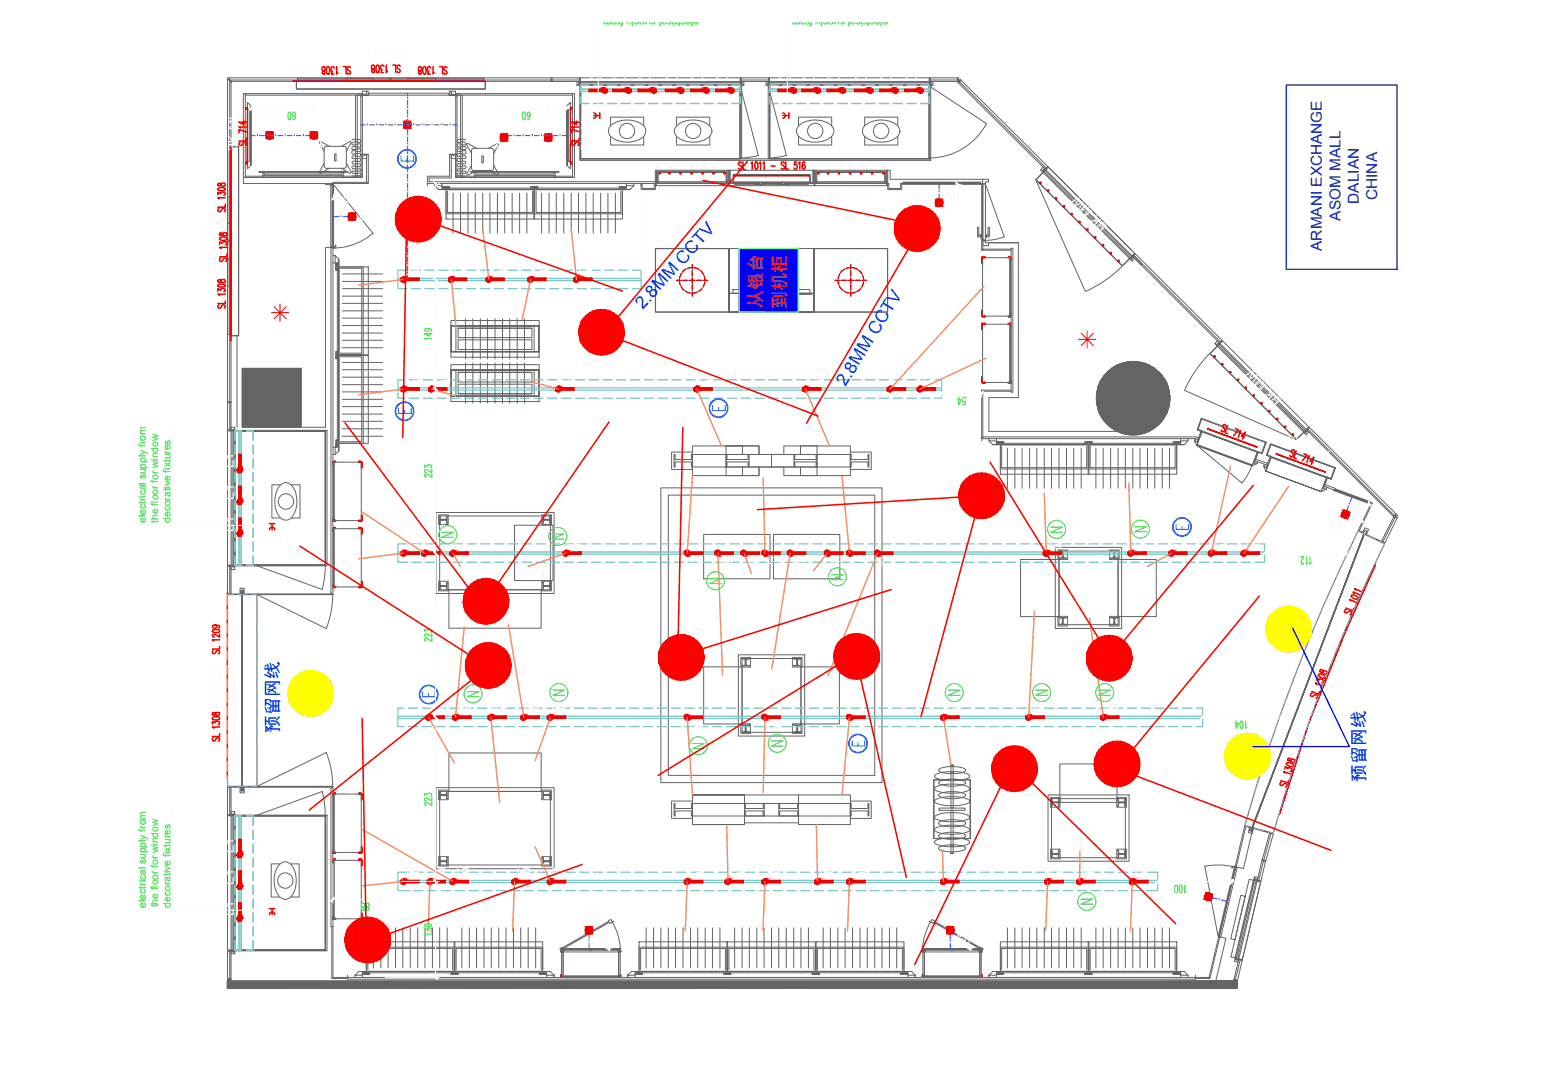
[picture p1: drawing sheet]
<svg xmlns="http://www.w3.org/2000/svg" width="297mm" height="210mm" viewBox="0 0 297 210" stroke-linecap="round" stroke-linejoin="round" font-family="sans-serif">
<defs><g id="words">
<g font-size="3.5" fill="#ff2600">
<text x="147" y="59.3" transform="rotate(-90 147 59.3)">从银台</text>
<text x="151.5" y="59.5" transform="rotate(-90 151.5 59.5)">到机柜</text>
</g>
<g font-size="3.5" fill="#0433ff">
<text x="53.8" y="141.2" transform="rotate(-90 53.8 141.2)">预留网线</text>
<text x="263.2" y="150.7" transform="rotate(-90 263.2 150.7)">预留网线</text>
</g>
<g font-size="3.4" fill="#0433ff">
<text x="123.9" y="59.7" transform="rotate(-48 123.9 59.7)">2.8MM CCTV</text>
<text x="163" y="74.6" transform="rotate(-58 163 74.6)">2.8MM CCTV</text>
</g>
<g font-size="2.9" fill="#011893">
<text x="261.9" y="39.3" transform="rotate(-90 261.9 39.3)">DALIAN</text>
<text x="265.5" y="38.6" transform="rotate(-90 265.5 38.6)">CHINA</text>
<text x="258.4" y="42.5" transform="rotate(-90 258.4 42.5)">ASOM MALL</text>
<text x="254.8" y="48.4" transform="rotate(-90 254.8 48.4)">ARMANI EXCHANGE</text>
</g>
<g font-size="2.3" fill="#fbfbfb">
<text x="116.2" y="13.9" transform="rotate(180 116.2 13.9)">E1</text>
<text x="120.7" y="13.9" transform="rotate(180 120.7 13.9)">E1</text>
<text x="125.6" y="13.9" transform="rotate(180 125.6 13.9)">E1</text>
<text x="130.9" y="13.9" transform="rotate(180 130.9 13.9)">E1</text>
<text x="135.7" y="13.9" transform="rotate(180 135.7 13.9)">E1</text>
<text x="140.5" y="13.9" transform="rotate(180 140.5 13.9)">E1</text>
<text x="152.6" y="13.9" transform="rotate(180 152.6 13.9)">E1</text>
<text x="157.2" y="13.9" transform="rotate(180 157.2 13.9)">E1</text>
<text x="162.1" y="13.9" transform="rotate(180 162.1 13.9)">E1</text>
<text x="167.3" y="13.9" transform="rotate(180 167.3 13.9)">E1</text>
<text x="172.2" y="13.9" transform="rotate(180 172.2 13.9)">E1</text>
<text x="177" y="13.9" transform="rotate(180 177 13.9)">E1</text>
<text x="45.6" y="29.1" transform="rotate(-90 45.6 29.1)">BK-MI</text>
<text x="53.5" y="27" transform="rotate(180 53.5 27)">E6</text>
<text x="62.1" y="27" transform="rotate(180 62.1 27)">E6</text>
<text x="79.4" y="28.3" transform="rotate(-90 79.4 28.3)">E2</text>
<text x="98.5" y="27.4" transform="rotate(180 98.5 27.4)">E6</text>
<text x="107.1" y="27.4" transform="rotate(180 107.1 27.4)">E6</text>
<text x="113.7" y="29.1" transform="rotate(-90 113.7 29.1)">BK-MI</text>
<text x="72.1" y="40.8" transform="rotate(180 72.1 40.8)">E2</text>
<text x="144.1" y="37.7">BK-LO</text>
<text x="181.9" y="43.3" transform="rotate(-90 181.9 43.3)">E2</text>
<text x="213.5" y="43.5" transform="rotate(-135 213.5 43.5)">BK-MW</text>
<text x="80.9" y="51.3" transform="rotate(180 80.9 51.3)">E1</text>
<text x="90.1" y="51.3" transform="rotate(180 90.1 51.3)">E1</text>
<text x="97.4" y="51.3" transform="rotate(180 97.4 51.3)">E1</text>
<text x="105.4" y="51.3" transform="rotate(180 105.4 51.3)">E1</text>
<text x="114.3" y="51.3" transform="rotate(180 114.3 51.3)">E1</text>
<text x="127.7" y="54.9">A1</text>
<text x="143" y="54.9">A1</text>
<text x="158.3" y="54.9">A1</text>
<text x="80.9" y="72.4" transform="rotate(180 80.9 72.4)">E1</text>
<text x="86.3" y="72.4" transform="rotate(180 86.3 72.4)">E1</text>
<text x="110.8" y="72.4" transform="rotate(180 110.8 72.4)">E1</text>
<text x="137.4" y="72.4" transform="rotate(180 137.4 72.4)">E1</text>
<text x="158.4" y="72.4" transform="rotate(180 158.4 72.4)">E1</text>
<text x="174.7" y="72.4" transform="rotate(180 174.7 72.4)">E1</text>
<text x="180.5" y="72.4" transform="rotate(180 180.5 72.4)">E1</text>
<text x="247.1" y="77" transform="rotate(-135 247.1 77)">BK-MW</text>
<text x="234.5" y="80.6" transform="rotate(20 234.5 80.6)">BK-E/W</text>
<text x="247.8" y="85.4" transform="rotate(20 247.8 85.4)">BK-E/W</text>
<text x="45.1" y="90.2" transform="rotate(-90 45.1 90.2)">E1</text>
<text x="45.1" y="96.3" transform="rotate(-90 45.1 96.3)">E1</text>
<text x="45.1" y="102.5" transform="rotate(-90 45.1 102.5)">E1</text>
<text x="84.9" y="104.1" transform="rotate(180 84.9 104.1)">E1 E1</text>
<text x="90.4" y="104.1" transform="rotate(180 90.4 104.1)">E5</text>
<text x="112.2" y="104.1" transform="rotate(180 112.2 104.1)">E5</text>
<text x="135.6" y="107.5" transform="rotate(180 135.6 107.5)">E1</text>
<text x="141.5" y="107.5" transform="rotate(180 141.5 107.5)">E5</text>
<text x="150.5" y="107.5" transform="rotate(180 150.5 107.5)">E1 E5</text>
<text x="155.4" y="107.5" transform="rotate(180 155.4 107.5)">E5</text>
<text x="166.9" y="107.5" transform="rotate(180 166.9 107.5)">E1 E5</text>
<text x="172.3" y="107.5" transform="rotate(180 172.3 107.5)">E5</text>
<text x="204.8" y="104.1" transform="rotate(180 204.8 104.1)">E1</text>
<text x="221.1" y="104.1" transform="rotate(180 221.1 104.1)">E1</text>
<text x="228.9" y="104.1" transform="rotate(180 228.9 104.1)">E5</text>
<text x="236.6" y="104.1" transform="rotate(180 236.6 104.1)">E1</text>
<text x="242.9" y="104.1" transform="rotate(180 242.9 104.1)">E1</text>
<text x="258.7" y="103.4" transform="rotate(-69 258.7 103.4)">E2</text>
<text x="85.8" y="135.8" transform="rotate(180 85.8 135.8)">E5</text>
<text x="90.9" y="135.8" transform="rotate(180 90.9 135.8)">E5</text>
<text x="97.7" y="135.8" transform="rotate(180 97.7 135.8)">E5</text>
<text x="104.1" y="135.8" transform="rotate(180 104.1 135.8)">E5</text>
<text x="109.2" y="135.8" transform="rotate(180 109.2 135.8)">E5</text>
<text x="185" y="135.7" transform="rotate(180 185 135.7)">E1</text>
<text x="201.4" y="135.8" transform="rotate(180 201.4 135.8)">E5</text>
<text x="215.8" y="135.8" transform="rotate(180 215.8 135.8)">E5</text>
<text x="256" y="137.9" transform="rotate(-67 256 137.9)">BK-LO</text>
<text x="135.6" y="139.1" transform="rotate(180 135.6 139.1)">E1</text>
<text x="150.5" y="139.1" transform="rotate(180 150.5 139.1)">E1</text>
<text x="166.9" y="139.1" transform="rotate(180 166.9 139.1)">E1</text>
<text x="45.1" y="164.4" transform="rotate(-90 45.1 164.4)">E1</text>
<text x="80.9" y="167.4" transform="rotate(180 80.9 167.4)">E1</text>
<text x="86" y="167.4" transform="rotate(180 86 167.4)">E1</text>
<text x="90.6" y="167.4" transform="rotate(180 90.6 167.4)">E1</text>
<text x="102.3" y="167.4" transform="rotate(180 102.3 167.4)">E1</text>
<text x="109.2" y="167.4" transform="rotate(180 109.2 167.4)">E5</text>
<text x="135.6" y="167.4" transform="rotate(180 135.6 167.4)">E1</text>
<text x="143.4" y="167.4" transform="rotate(180 143.4 167.4)">E1</text>
<text x="150.5" y="167.4" transform="rotate(180 150.5 167.4)">E1</text>
<text x="160.7" y="167.4" transform="rotate(180 160.7 167.4)">E1</text>
<text x="166.9" y="167.4" transform="rotate(180 166.9 167.4)">E1</text>
<text x="185" y="167.4" transform="rotate(180 185 167.4)">E1</text>
<text x="205.1" y="167.4" transform="rotate(180 205.1 167.4)">E1</text>
<text x="211.2" y="167.4" transform="rotate(180 211.2 167.4)">E5</text>
<text x="221.4" y="167.4" transform="rotate(180 221.4 167.4)">E1</text>
<text x="45.1" y="170.5" transform="rotate(-90 45.1 170.5)">E1</text>
<text x="232" y="171.9" transform="rotate(-166 232 171.9)">E2</text>
<text x="45.1" y="176.6" transform="rotate(-90 45.1 176.6)">E1</text>
</g>
<g font-size="1.9" fill="#00f900">
<text x="134.8" y="3.7" transform="rotate(180 134.8 3.7)">electrical supply from</text>
<text x="171.2" y="3.7" transform="rotate(180 171.2 3.7)">electrical supply from</text>
<text x="28.1" y="100.8" transform="rotate(-90 28.1 100.8)">electrical supply from</text>
<text x="30.5" y="100.7" transform="rotate(-90 30.5 100.7)">the floor for window</text>
<text x="32.9" y="100.8" transform="rotate(-90 32.9 100.8)">decorative fixtures</text>
<text x="28.1" y="174.9" transform="rotate(-90 28.1 174.9)">electrical supply from</text>
<text x="30.5" y="174.9" transform="rotate(-90 30.5 174.9)">the floor for window</text>
<text x="32.9" y="174.9" transform="rotate(-90 32.9 174.9)">decorative fixtures</text>
</g>
</g></defs>
<g fill="#646464" stroke="#646464" stroke-width=".19">
<path d="M58 71v11.4h-11.3z"/>
<path d="M46.7 71h11.3l-11.3 11.4z"/>
<path d="M211.4 76.1v1.5z"/>
<path d="M211.5 75.4v2.6z"/>
<path d="M211.5 75.4l-.1 2.2z"/>
<path d="M211.6 74.9v3.7l-.1-.6z"/>
<path d="M211.6 74.9l-.1 3.1v-2.6z"/>
<path d="M211.7 74.4v4.7l-.1-.5z"/>
<path d="M211.7 74.4l-.1 4.2v-3.7z"/>
<path d="M211.9 73.9v5.7l-.2-.5z"/>
<path d="M211.9 73.9l-.2 5.2v-4.7z"/>
<path d="M212.2 73.3v6.8l-.3-.5z"/>
<path d="M212.2 73.3l-.3 6.3v-5.7z"/>
<path d="M212.5 72.9v7.7l-.3-.5z"/>
<path d="M212.5 72.9l-.3 7.2v-6.8z"/>
<path d="M212.8 72.4v8.6l-.3-.4z"/>
<path d="M212.8 72.4l-.3 8.2v-7.7z"/>
<path d="M213.1 72.1v9.4l-.3-.5z"/>
<path d="M213.1 72.1l-.3 8.9v-8.6z"/>
<path d="M213.5 71.6v10.2l-.4-.3z"/>
<path d="M213.5 71.6l-.4 9.9v-9.4z"/>
<path d="M213.9 71.3v10.9l-.4-.4z"/>
<path d="M213.5 71.6l.4-.3-.4 10.5z"/>
<path d="M214.3 70.9v11.6l-.4-.3z"/>
<path d="M213.9 71.3l.4-.4-.4 11.3z"/>
<path d="M214.8 70.7v12.2l-.5-.4z"/>
<path d="M214.3 70.9l.5-.2-.5 11.8z"/>
<path d="M215.3 70.4v12.7l-.5-.2z"/>
<path d="M214.8 70.7l.5-.3-.5 12.5z"/>
<path d="M215.8 70.2v13.1l-.5-.2z"/>
<path d="M215.3 70.4l.5-.2-.5 12.9z"/>
<path d="M216.3 70v13.5l-.5-.2z"/>
<path d="M215.8 70.2l.5-.2-.5 13.3z"/>
<path d="M216.8 69.9v13.8l-.5-.2z"/>
<path d="M216.3 70l.5-.1-.5 13.6z"/>
<path d="M217.3 69.7v14h-.5z"/>
<path d="M216.8 69.9l.5-.2-.5 14z"/>
<path d="M217.9 69.7v14.1l-.6-.1z"/>
<path d="M217.3 69.7h.6l-.6 14z"/>
<path d="M218.4 69.7v14.1h-.5z"/>
<path d="M217.9 69.7h.5l-.5 14.1z"/>
<path d="M218.9 69.7v14.1h-.5z"/>
<path d="M218.4 69.7h.5l-.5 14.1z"/>
<path d="M219.5 69.7v14l-.6 .1z"/>
<path d="M218.9 69.7h.6l-.6 14.1z"/>
<path d="M220 69.9v13.8h-.5z"/>
<path d="M219.5 69.7l.5 .2-.5 13.8z"/>
<path d="M220.6 70v13.5l-.6 .2z"/>
<path d="M220 69.9l.6 .1-.6 13.7z"/>
<path d="M221.1 70.2v13.1l-.5 .2z"/>
<path d="M220.6 70l.5 .2-.5 13.3z"/>
<path d="M221.6 70.4v12.7l-.5 .2z"/>
<path d="M221.1 70.2l.5 .2-.5 12.9z"/>
<path d="M222 70.7v12.2l-.4 .2z"/>
<path d="M221.6 70.4l.4 .3-.4 12.4z"/>
<path d="M222.5 70.9v11.6l-.5 .4z"/>
<path d="M222 70.7l.5 .2-.5 12z"/>
<path d="M222.9 71.3v10.9l-.4 .3z"/>
<path d="M222.5 70.9l.4 .4-.4 11.2z"/>
<path d="M223.4 71.6v10.2l-.5 .4z"/>
<path d="M222.9 71.3l.5 .3-.5 10.6z"/>
<path d="M223.7 72.1v9.4l-.3 .3z"/>
<path d="M223.4 71.6l.3 .5-.3 9.7z"/>
<path d="M224.1 72.4v8.6l-.4 .5z"/>
<path d="M223.7 72.1l.4 .3-.4 9.1z"/>
<path d="M224.4 72.9v7.7l-.3 .4z"/>
<path d="M224.1 72.4l.3 .5-.3 8.1z"/>
<path d="M224.7 73.3v6.8l-.3 .5z"/>
<path d="M224.4 72.9l.3 .4-.3 7.3z"/>
<path d="M224.9 73.9v5.7l-.2 .5z"/>
<path d="M224.7 73.3l.2 .6-.2 6.2z"/>
<path d="M225.1 74.4v4.7l-.2 .5z"/>
<path d="M224.9 73.9l.2 .5-.2 5.2z"/>
<path d="M225.3 74.9v3.7l-.2 .5z"/>
<path d="M225.1 74.4l.2 .5-.2 4.2z"/>
<path d="M225.4 75.4v2.6l-.1 .6z"/>
<path d="M225.3 74.9l.1 .5-.1 3.2z"/>
<path d="M225.5 76.1v1.5z"/>
<path d="M225.5 76.1l-.1 1.9z"/>
<path d="M225.4 75.4v2.6z"/>
<path d="M43.8 190.5l194.7-1.4v1.4z"/>
<path d="M43.8 189.1h194.7l-194.7 1.4z"/>
</g>
<g fill="none" stroke="#646464" stroke-width=".19">
<path d="M86.7 34h-4.3v1.4h43.9M87 34.3h-4.3v.7h43.6M126.3 32.8h.2v3h-.2zM126.5 35.8h44.4M126.6 35.4h13.7M126.6 34.9l.1 .5-.1-.2-.1 .2zM126.7 33h13.5v2.2l-.2-.2v-1.8h-13.1v1.8l-.2 .2zM126.7 35.2h13.5M126.9 35h13.1M140.2 34.9l.1 .5v-.2l-.1 .2zM140.3 32.8h.2v3h-.2zM140.5 32.8h.3v2.4h-.3z"/>
<path d="M141.3 33.7h14.9v1.5l-.1-1.5h-14.7l-.1 1.5zM141.4 35.1l14.7 .1zM145.8 35.2h-5.3v.2h5.3M145.8 35.2h.1v.3h-.1zM145.8 35.4h-.5v.1h2.1v-.1h-.5h1.7M145.8 35.4h-4.2v.1h14.2v-.1h-4.5M145.9 35.4h.5M145.9 35.2h.5M146.4 35.2h.5v.3h-.5zM146.9 35.2h1.7M148.6 35.2h.2v.3h-.2zM148.8 35.2h2"/>
<path d="M150.8 35.2h.5v.3h-.5zM150.8 35.4h-2h2h-.8v.1h2.1v-.1h-.8M151.3 35.2h5.6v.2h-5.6M156.7 32.8h.2v2.4h-.2zM156.9 32.8h.2v3h-.2zM157.1 35.4h13.7M157.2 34.9v.5v-.2l-.1 .2zM157.2 33h13.5v2.2l-.2-.2v-1.8h-13.1v1.8l-.2 .2zM157.2 35.2h13.5M157.4 35h13.1M170.7 34.9l.2 .5-.1-.2-.1 .2zM170.9 32.8h.2v3h-.2z"/>
<path d="M64.2 50.7h.4M64.2 49.2h.4M64.2 47.8h.4M64.6 49.2l.7 .8v1.3l-.1-.1h-.2v-.5h-.4zM64.8 50.7v1.4v-.5h.2v.5h-.2zM64.8 51.2h.4v.4h-.4zM64.8 50.7h.2v.5h-.2zM64.9 51.2h.3v.3h-.3zM65 51.6l.3-.2v17l-.1-.2h-.2zM65.3 50v1.3zM65.3 51.4v17zM65.3 51.4h5.7v17h-5.7z"/>
<path d="M65.6 51.4h4.4v17h-4.4M65.6 51.7h4.1v16.4h-4.1M66 52.8h7.7M66 54.2h7.7M66 55.6h7.7M66 57.1h7.7M66 58.5h7.7M66 59.9h7.7M140.5 47.9v8.6h16.3l.1-8.6v8.7h-16.4zM140.5 56.6v3.5h16.3l.1-3.5v3.6h-16.4zM140.5 47.9h16.4v12.3h-16.4zM141.3 55.8h14.8v.7h-14.8z"/>
<path d="M145.7 54h6M148.7 51v6.1M154.1 56.6h2.4v.1h-2.4zM156.9 47.9h14.2v12.3h-14.2zM156.9 47.9h14.2v12.2h-14.2zM161 54h6M164 51v6.1M46.7 71h11.3v11.4h-11.3zM64.8 67.7v1.4v-.5h.2v.5h-.2zM64.8 68.2h.4v.4h-.4zM64.8 67.7h.2v.5h-.2zM64.9 68.3h.3v.3h-.3z"/>
<path d="M65 68.6l.3-.1v16.9l-.1-.1h-.2zM65.3 68.5v16.9zM65.3 68.5h5.7v16.9h-5.7zM65.6 68.5h4.4v16.9h-4.4M65.6 68.8h4.1v16.3h-4.1M66 61.3h7.7M66 62.8h7.7M66 64.2h7.7M66 65.6h7.7M66 67h7.7M66 69.9h7.7M66 71.3h7.7"/>
<path d="M66 72.7h7.7M66 74.1h7.7M66 75.5h7.7M66 77h7.7M66 78.4h7.7M66 79.8h7.7M64.2 89h.4M64.2 86.2h.4M64.2 87.6h.4M64.8 84.8v1.4v-.5h.2v.5h-.2zM64.8 85.3h.4v.4h-.4zM64.8 84.8h.2v.5h-.2z"/>
<path d="M64.9 85.3h.3v.4h-.3zM65 85.7h.2l.1-.2v1.4v-1.4v1.4l-.7 .7v-1.4h.4zM66 81.2h7.7M66 82.6h7.7M66 84.1h7.7M84.8 99.5h21.3v14.2h-21.3zM127.4 94h42.6v56.8h-42.6zM128.8 95.4h39.8v54.1h-39.8zM86.5 113.7h17.8v7.4h-17.8zM135.6 103h12.8v8.6h-12.8zM149.1 103h12.8v8.6h-12.8zM261.7 102.4a343.2 343.2 0 0 0-21.8 56.7"/>
<path d="M266.9 104.8a328.5 328.5 0 0 0-21.5 55.8M86.5 145.1h17.8v7.4h-17.8zM72 178.8v7.8M73.4 178.8v7.8M74.8 178.8v7.8M76.2 178.8v7.8M77.6 178.8v7.8M79.1 178.8v7.8M80.5 178.8v7.8M81.9 178.8v7.8M83.4 178.8v7.8M84.8 178.8v7.8"/>
<path d="M86.2 178.8v7.8M89 178.8v7.8M90.5 178.8v7.8M91.9 178.8v7.8M93.3 178.8v7.8M94.7 178.8v7.8M96.1 178.8v7.8M97.5 178.8v7.8M99 178.8v7.8M100.4 178.8v7.8M101.8 178.8v7.8M103.3 178.8v7.8"/>
<path d="M124.5 178.8v7.8M126 178.8v7.8M127.4 178.8v7.8M128.8 178.8v7.8M130.2 178.8v7.8M131.7 178.8v7.8M133.1 178.8v7.8M134.5 178.8v7.8M135.9 178.8v7.8M137.3 178.8v7.8M138.8 178.8v7.8M141.6 178.8v7.8"/>
<path d="M143 178.8v7.8M144.4 178.8v7.8M145.9 178.8v7.8M147.3 178.8v7.8M148.7 178.8v7.8M150.1 178.8v7.8M151.6 178.8v7.8M153 178.8v7.8M154.4 178.8v7.8M155.8 178.8v7.8M158.7 178.8v7.8M160.1 178.8v7.8"/>
<path d="M161.5 178.8v7.8M162.9 178.8v7.8M164.3 178.8v7.8M165.8 178.8v7.8M167.2 178.8v7.8M168.6 178.8v7.8M170 178.8v7.8M171.4 178.8v7.8M172.8 178.8v7.8M43.8 189.1h194.7v1.4h-194.7zM67 188v.4M68.4 188v.4"/>
<path d="M69.1 187.3h1.4h-.1v.2h-.5v.5h-1.5zM69.1 187.3h1.4h-1.4M69.9 187.7l1.3 .1-.4-.1v-.2h.4v.2zM69.9 187.5h.5v.2h-.5zM69.9 188v.4M70.4 187.3h.4v.4h-.4zM70.4 187.3h.3v.4h-.3zM70.6 181.5h16.9v5.7h-16.9zM70.6 187.3h16.9h-.1v.2h-16.6v-.2zM70.6 187.3h16.9h-16.9M70.6 186.9v-4.3h16.9v4.3M70.9 186.9v-4.1h16.3v4.1"/>
<path d="M86.9 187.7l1.4 .1-.5-.1v-.2h.5v.2zM86.9 187.5h.5v.2h-.5zM87.4 187.3h.4v.4h-.4zM87.7 187.3h16.9h-.2v.2h-16.6zM87.7 187.3h16.9h-16.9M87.7 181.5h16.9v5.7h-16.9zM87.7 186.9v-4.3h16.9v4.3M87.9 186.9v-4.1h16.4v4.1M103.9 187.7l1.5 .1-.5-.1v-.2h.5v.2zM103.9 187.5h.5v.2h-.5zM104.4 187.3h.5v.4h-.5zM104.5 187.3h.3v.4h-.3z"/>
<path d="M104.7 187.3h1.4h-1.4h1.4l.7 .7h-1.4v-.5h-.5zM105.4 188v.4M106.8 188v.4M108.2 188v.4M119.6 188v.4M121 188l.7-.7h1.4l-.2 .2h-.5v.5zM121 188v.4M121.7 187.3h1.4h-1.4M122.4 187.7l1.4 .1-.4-.1v-.2h.4v.2zM122.4 187.5h.5v.2h-.5zM122.4 188v.4M122.9 187.3h.5v.4h-.5z"/>
<path d="M123 187.3h.3v.4h-.3zM123.2 181.5h16.9v5.7h-16.9zM123.2 187.3h16.9h-.1v.2h-16.6v-.2zM123.2 187.3h16.9h-16.9M123.2 186.9v-4.3h16.9v4.3M123.5 186.9v-4.1h16.3v4.1M139.5 187.7l1.4 .1-.5-.1v-.2h.5v.2zM139.5 187.5h.5v.2h-.5zM140 187.3h.4v.4h-.4zM140 187.3h.3v.4h-.3zM140.3 187.3h16.9h-.2v.2h-16.6zM140.3 187.3h16.9h-16.9"/>
<path d="M140.3 181.5h16.9v5.7h-16.9zM140.3 186.9v-4.3h16.9v4.3M140.5 186.9v-4.1h16.4v4.1M156.5 187.7l1.4 .1-.5-.1v-.2h.5v.2zM156.5 187.5h.5v.2h-.5zM157 187.3h.4v.4h-.4zM157.1 187.3h.3v.4h-.3zM157.3 187.3h16.9h-.1v.2h-16.7zM157.3 187.3h16.9h-16.9M157.3 181.5h16.9v5.7h-16.9zM157.3 186.9v-4.3h16.9v4.3M157.6 186.9v-4.1h16.3v4.1"/>
<path d="M173.6 187.7l1.4 .1-.5-.1v-.2h.5v.2zM173.6 187.5h.5v.2h-.5zM174.1 187.3h.4v.4h-.4zM174.3 187.3h1.4h-1.4h1.4l.7 .7h-1.4v-.5h-.5v-.2zM175 188v.4M176.4 188v.4M177.8 188v.4"/>
<circle cx="148.7" cy="54" r="2.46"/>
<circle cx="164" cy="54" r="2.46"/>
<circle cx="218.4" cy="76.8" r="7.1"/>
</g>
<path d="M84.9 100.6l-.1 .3M85.3 100.3h-.4v.3M85.3 100.3h.3M85.7 100.3h.3l.1 .3M86.1 100.6v.3" fill="none" stroke="#646464" stroke-width=".19"/>
<path d="M84.8 100.4v.2M84.8 100.8v.1M84.9 100.2h-.1v.1M85 100.2h.3M85.3 100.2h.3M85.7 100.2h.2M86 100.2h.2v.1M86.2 100.4v.2M86.2 100.8v.1" fill="none" stroke="#646464" stroke-width=".19"/>
<path d="M84.8 99.5l.1 .2M84.9 99.8v.2l.4 .1M86.1 99.8l-.1 .2-.3 .1M86.1 99.5v.2M85.3 100.1h.3" fill="none" stroke="#646464" stroke-width=".19"/>
<g fill="none" stroke="#646464" stroke-width=".19">
<path d="M84 98.8h22.8v15.6h-22.8zM84.8 99.5v.1M84.8 99.7v.2M86.2 99.5v.1M86.2 99.7v.2M84.8 100v.2h.1M85 100.2h.3M85.3 100.2h.3M85.7 100.2h.2M86.2 100v.2h-.2M104.6 100.4v.2M104.8 100.6l-.1 .3-.1-.1"/>
<path d="M104.8 100.2h-.2v.1M104.9 100.2h.3M105.2 100.3h-.4v.3M105.2 100.2h.3M105.2 100.3h.3M105.6 100.3h.3l.1 .3M105.6 100.2h.2M105.9 100.2h.2v.1M106 100.6v.3l.1-.1M106.1 100.4v.2"/>
</g>
<path d="M104.7 99.5l.1 .2M104.8 99.8v.2l.4 .1M106 99.8l-.1 .2-.3 .1M106 99.5v.2M105.2 100.1h.3" fill="none" stroke="#646464" stroke-width=".19"/>
<g fill="none" stroke="#646464" stroke-width=".19">
<path d="M84.5 99.6v.2M84.5 99.9v.2M84.8 99.2h-.3v.3M84.9 99.2h.2M85.2 99.2h.2M85.5 99.2h.3M85.9 99.2h.2M86.2 99.2h.2v.3M86.4 99.6v.2M86.4 99.9v.2M104.4 99.6v.2M104.4 99.9v.2"/>
<path d="M104.6 99.5v.1M104.6 99.7v.2M104.6 99.2h-.2v.3M104.8 99.2h.2M105.1 99.2h.2M105.4 99.2h.3M105.7 99.2h.3M106.1 99.2h.2v.3M106.1 99.5v.1M106.1 99.7v.2M106.3 99.6v.2M106.3 99.9v.2"/>
<path d="M84.5 100.9v.2h.3M84.5 100.2v.3M84.5 100.6v.2M84.9 101.1h.2M85.2 101.1h.2M85.5 101.1h.3M85.9 101.1h.2M86.4 100.9v.2h-.2M86.4 100.2v.3M86.4 100.6v.2M104.4 100.9v.2h.2M104.4 100.2v.3"/>
<path d="M104.4 100.6v.2M104.6 100v.2h.2M104.8 101.1h.2M104.9 100.2h.3M105.1 101.1h.2M105.2 100.2h.3M105.4 101.1h.3M105.6 100.2h.2M105.7 101.1h.3M106.1 100v.2h-.2M106.3 100.9v.2h-.2M106.3 100.2v.3"/>
<path d="M106.3 100.6v.2"/>
</g>
<path d="M84.8 112.2l.1 .3M84.9 112.6v.2l.4 .1M85.3 112.9h.3M86.1 112.6l-.1 .2-.3 .1M86.1 112.2v.3" fill="none" stroke="#646464" stroke-width=".19"/>
<path d="M84.8 112.8v.2h.1M84.8 112.3v.1M84.8 112.5v.2M85 113h.3M85.3 113h.3M85.7 113h.2M86.2 112.8v.2h-.2M86.2 112.3v.1M86.2 112.5v.2" fill="none" stroke="#646464" stroke-width=".19"/>
<path d="M84.9 113.5l-.1 .2M85.3 113l-.4 .1v.2M85.3 113h.3M85.7 113l.3 .1 .1 .2M86.1 113.5v.2" fill="none" stroke="#646464" stroke-width=".19"/>
<path d="M84.8 113.2v.2M84.8 113.6v.1M84.9 113h-.1v.1M85 113h.3M85.3 113h.3M85.7 113h.2M86 113h.2v.1M86.2 113.2v.2M86.2 113.6v.1" fill="none" stroke="#646464" stroke-width=".19"/>
<path d="M104.7 112.2l.1 .3M104.8 112.6v.2l.4 .1M105.2 112.9h.3M106 112.6l-.1 .2-.3 .1M106 112.2v.3" fill="none" stroke="#646464" stroke-width=".19"/>
<path d="M104.6 112.8v.2h.2M104.6 112.3v.1M104.6 112.5v.2M104.9 113h.3M105.2 113h.3M105.6 113h.2M106.1 112.8v.2h-.2M106.1 112.3v.1M106.1 112.5v.2" fill="none" stroke="#646464" stroke-width=".19"/>
<g fill="none" stroke="#646464" stroke-width=".19">
<path d="M44 15l.7 .7-.1 .2-.7-.7zM44.3 15.6v61.8M44.4 15.4h61.8M44.5 15.8v61.6M44.7 15.7h61.5M106.2 15h.2v.7h-.2zM106.4 15.4h5.4v.3h-5.4zM106.4 15h5.3M111.2 15.7h.7v.2h-.3v.5h-.4zM111.6 15.9h.2v.3h-.2h.3v.2h-.3zM111.7 15h.2v.7h-.1zM111.8 15.9h31v.3h-31z"/>
<path d="M111.8 16.4h.1v14.2h-.1zM111.9 16.4h30.8v14.2h-30.8zM111.9 15h30.8M111.9 16.4h30.8M111.9 15.7h30.8M112 16.5h30.6v14.1h-30.6zM142.7 15h.2l-.1 .7h-.1zM142.7 16.2h.3v.2h-.3zM142.7 15.7h.7v.7h-.4v-.5h-.3zM142.7 16.6h.3v13.9h-.3zM142.7 16.6l3.5 13.4M142.8 15.9h.2v.3h-.2z"/>
<path d="M142.8 15.4h5.4v.3h-5.4zM142.9 15h5.3M147.7 15.7h.6v.2h-.3v.5h-.3zM148 16.2h.3v.2h-.3zM148 15.9h.2v.3h-.2zM148.1 16.6h.2v13.9h-.2zM148.1 16.6l3.5 13.4M148.1 15h.2v.7h-.1zM148.2 15.9h31v.3h-30.9zM148.3 16.4h30.8v14.2h-30.8zM148.3 15h30.9M148.3 16.4h30.8"/>
<path d="M148.3 15.7h30.8M148.4 16.5h30.7v14.1h-30.7zM179.1 15.7h.7v.7h-.3v-.5h-.4zM179.1 15h.2v.7h-.2zM179.1 16.6h.3v13.9h-.3zM179.1 16.6l11 7.2M179.2 15.9h.3v.5h-.4v-.2h.4h-.3zM179.3 15.4h5.4v.3h-5.4zM179.3 15h5.3M184.6 15h.2v.7h-.1zM184.8 15.6l.3-.3 .2 .2-.6 .5v-.2zM111.8 30.6h67.6v.3h-67.6z"/>
<path d="M117.5 24.4a5 5 0 0 1 6.7 0 1.75 1.75 0 0 1-1.3 2.6 5.1 5.1 0 0 1-5.4-.9 1.47 1.47 0 0 1 0-1.7zM117.7 24.2v-1.6h6.4v1.6M117.7 26.3v1.7h6.4v-1.7M146.2 29.9l-1.8 .4-1.7 .2M151.6 29.9l-1.7 .4-1.8 .2M153.8 24.4a4.9 4.9 0 0 1 6.7 0 1.55 1.55 0 0 1-.8 2.4 5 5 0 0 1-5.9-.7 1.3 1.3 0 0 1 0-1.7zM153.9 24.2v-1.6h6.4v1.6M153.9 26.3v1.7h6.4v-1.7M190.1 23.8a12.5 12.5 0 0 1-11 6.7M190.1 23.8l.1 .1M62.7 47.7v34.7h-4.7M63.8 47.7v66.6"/>
<path d="M64.2 47.7v66.9M43.9 77.4h.6v.1l-.6 .1zM43.9 77.6v5.3M44.3 77.5h.2v5.4h-.2zM45.7 64.7v17.7M43.9 82.9h.4h.2v.2h-.6zM43.9 83.1v25.8M44.5 82.4h.8v.4h-.6v.3h-.2zM44.5 83.1v25.8M44.7 82.9h.3v26.2h-.3zM44.7 82.8h.6v.3h-.2v-.3v.1h-.4zM45.3 82.9h17.4v.2h-17.4z"/>
<path d="M45.3 83.1h17.4v25.8h-17.4zM45.3 83.1v25.8M45.3 83.2h17.4v25.7h-17.4zM268.7 99.5l.2 .2-2.4 4.8-.2-.1zM268.7 99.4l.7 .3-.1 .2-.6-.4zM269.1 99l.1 .2-.3 .3-.2-.1zM269.3 99.9l-2.3 4.7M43.9 114.4h.4l.2 .1v.1h-.6zM43.9 108.9h.6v.2h-.6zM43.9 109.1v5.3M44.3 109.1h.2v5.4h-.2zM44.5 108.9h.2v.3h.6v.6h-.8z"/>
<path d="M44.5 114.5h2v.1h-2zM44.7 109.1h.4v.1h-.4zM45.1 108.9h.2v.3h-.2zM46.3 113.4h.8v1.1h-.2v-.7h-.4v.7h-.2zM49.5 108.9h-4.2v.2h4.2M49.6 108.9h13.1v.2h-13.1M84.5 113.7v.2h.3M84.5 112.4v.2M84.5 112.7v.2M84.5 113v.3M84.5 113.3v.3M84.8 112h-.3v.2"/>
<path d="M84.9 112h.2M84.9 113.9h.2M85.2 112h.2M85.2 113.9h.2M85.5 112h.3M85.5 113.9h.3M85.9 112h.2M85.9 113.9h.2M86.2 112h.2v.2M86.4 112.4v.2M86.4 112.7v.2M86.4 113v.3"/>
<path d="M86.4 113.3v.3M86.4 113.7v.2h-.2M99.2 101.2h7.4v10.7h-7.4zM104.4 113.7v.2h.2M104.4 112.4v.2M104.4 112.7v.2M104.4 113v.3M104.4 113.3v.3M104.6 112h-.2v.2M104.6 113.2v.2M104.8 113.5l-.1 .2-.1-.1M104.8 112h.2"/>
<path d="M104.8 113.9h.2M104.8 113h-.2v.1M104.9 113h.3M105.1 112h.2M105.1 113.9h.2M105.2 113l-.4 .1v.2M105.2 113h.3M105.4 112h.3M105.4 113.9h.3M105.6 113l.3 .1 .1 .2M105.6 113h.2M105.7 112h.3"/>
<path d="M105.7 113.9h.3M105.9 113h.2v.1M106 113.5v.2l.1-.1M106.1 112h.2v.2M106.1 113.2v.2M106.3 113.7v.2h-.2M106.3 112.4v.2M106.3 112.7v.2M106.3 113v.3M106.3 113.3v.3M261.7 102.4a.52 .52 0 0 1 .7 .3zM262.5 102.5l.3 .2v.1l-.4-.1z"/>
<path d="M263.1 101.7l.7 .4-.4 .9-.2-.1 .3-.5-.4-.2-.3 .5-.2-.1zM263.2 102.9l3.1 1.5-.1 .1-3.1-1.4zM266.3 104.4l.7 .2-.1 .2-.7-.3zM43.9 151.6h.6v.1l-.6 .1zM43.9 157h.4l.2 .1v.1h-.6zM43.9 151.8v5.3M43.9 157.2v25.9M44.3 151.7h.2v5.4h-.2zM44.5 156.4h.8v.5h-.6v.3h-.2zM44.5 151.6h2v.1h-2zM44.5 157.2v25.9M44.7 156.9h.4v.2h-.4z"/>
<path d="M44.8 157.1h.2v26.2l-.3-.1zM45.1 156.9h.2v.3h-.2zM45.3 157.2h17.4v25.9h-17.4zM45.3 157.2v25.9M45.3 157.3h17.4v25.8h-17.4zM46.3 151.7h.2v.8h.4v-.8h.2v1.1h-.8zM49.5 157.1h-4.2v.1h4.2M49.6 157.1h13.1v.1h-13.1M49.6 151.6h14.6l-.2 .1h-14.4zM63.8 151.9v26.7M64.2 151.6v36.8h166.2v.7M129.9 154.9h.2v.9h3.2v-.9h.2v2.4h-.2v-1h-3.2v1h-.2z"/>
<path d="M133.5 154.9h30.4v2.4h-30.4zM133.5 153.2h10v5.7h-10v-5.7h10v5.7h-10zM143.5 154.9h.2v.9h3.4v-.9h.2v2.4h-.2v-1h-3.4v1h-.2zM150.1 154.9h.2v.9h3.5v-.9h.1v2.4h-.1v-1h-3.5v1h-.2zM153.9 153.2h10v5.7h-10zM163.9 154.9h.2v.9h3.2v-.9h.2v2.4h-.2v-1h-3.2v1h-.2zM53.8 166.7a1.51 1.51 0 0 1 1.5-.6 1.51 1.51 0 0 1 1.2 1 5.1 5.1 0 0 1-.7 6 1.55 1.55 0 0 1-2.3-.8 5.2 5.2 0 0 1 .3-5.6zM53.9 166.5h-1.6v6.4h1.6M56 166.5h1.7v6.4h-1.7M64 178.6v10h3M243.2 165.9l-.8 3.8M243.5 166l-.9 3.8"/>
<path d="M243.9 166.1l-5.4 22.8M43.9 188.6l.6 .1v.1h-.6zM43.9 183.1h.6v.2l-.6 .1zM43.9 183.3v5.3M44.1 188.8h.4v.3h-.4zM44.3 183.3h.2v5.4h-.2zM44.5 183.1h.2v.3h.6v.4h-.8zM44.7 183.3h.4v.1v-.3h.2v.3h-.6zM45.3 183.1h17.4v.2h-17.4zM67 188.7h163.4M230.4 188.4h2.6l.2 .2h-2.8zM237.8 188.8l.7 .1v.2l-.7-.2z"/>
<path d="M238.8 184.9l-.9 3.9M239.1 185l-1 3.8"/>
<circle cx="120.9" cy="25.2" r="1.48"/>
<circle cx="157.1" cy="25.2" r="1.48"/>
<circle cx="55" cy="169.7" r="1.48"/>
</g>
<path d="M46.6 113.8l.1 38.7v-38.7zM46.6 113.8l.1 38.7h-.1z" fill="#646464" stroke="#646464" stroke-width=".19"/>
<g fill="none" stroke="#646464" stroke-width=".19">
<path d="M57.1 15.7v1.5h36.5l-.1-1.5v1.4h-36.3v-1.4M57.2 15.7h36.3zM57.3 15.1h36v.3h-36zM66.7 15.1h5.2v.6h-5.2zM75.1 15.1h.3v.6h-.3zM78.7 15.1h5.3v.6h-5.3zM43.9 28.5h.4v36h-.4zM43.9 37.9h.6v5.2h-.6zM44.5 28.3h1.5v36.4h-1.5M44.5 28.3l.1 36.4zM43.9 46.3h.6v.3h-.6zM43.9 49.8h.6v5.4h-.6z"/>
<path d="M62.7 82.9h.3v26.2h-.3zM129.9 87.6h.2v1h3.2v-1h.2v2.4h-.2v-1h-3.2v1h-.2zM133.5 86h6.5v5.7h-6.5zM133.5 87.1h-4v3.4h4M133.5 87.6h30.4v2.4h-30.4zM140 87.6h.1v1h4.1v-1h.2v2.4h-.2v-1h-4.1v1h-.1zM140.1 90h17.2M140.1 87.6h17.2M143.1 90v1.7h-3.1h6.3v-1.7M143.1 87.6v-1.6h-3.1h6.3v1.6M148.7 87.6v2.4M151.1 90v1.7h6.4h-3.2v-1.7"/>
<path d="M151.1 87.6v-1.6h6.4h-3.2v1.6M153 87.6h.2v1h4.1v-1h.2v2.4h-.2v-1h-4.1v1h-.2zM157.5 86h6.4v5.7h-6.4zM163.9 87.6h.2v1h3.2v-1h.2v2.4h-.2v-1h-3.2v1h-.2zM163.9 87.1h4v3.4h-4M43.9 114.6v37M49.5 114.6v37M64.2 112.6v.6h.5h-.5zM69.6 112.6l.1 .6h-.6h.5zM69.7 111.9v1.3h-.6h.6zM62.7 157.1h.3v26.2h-.3zM133.5 154.4h-4v3.3h4"/>
<path d="M143.5 158.6h10.4M143.5 153.2h10.4M143.7 157.3h3.4M143.7 154.9h3.4M150.3 157.3h3.5M150.3 154.9h3.5M163.9 154.4h4v3.3h-4"/>
</g>
<path d="M69.5 113.2l.1 .1M69.5 113.3h.1M69.6 113.2v.1" fill="none" stroke="#f00" stroke-width=".25"/>
<path d="M69.5 113.2v.1M69.6 113.2v.1M69.6 113.2h.1" fill="none" stroke="#f00" stroke-width=".25"/>
<path d="M69.5 113.2h.1" fill="none" stroke="#f00" stroke-width=".25"/>
<path d="M64.3 113.2v.1M64.3 113.3h.1M64.3 113.2l-.1 .1" fill="none" stroke="#f00" stroke-width=".25"/>
<path d="M64.2 113.2l.1 .1M64.3 113.2v.1" fill="none" stroke="#f00" stroke-width=".25"/>
<path d="M64.3 113.2h.1" fill="none" stroke="#f00" stroke-width=".25"/>
<path d="M64.2 101.8h.5l-.5 .1v.5zM69.1 101.8h.6v.6l-.1-.5zM69.1 101.8h.6v1.3v-1.3z" fill="none" stroke="#646464" stroke-width=".19"/>
<path d="M69.5 101.8h.1M69.6 101.8h.1M69.6 101.8h-.1" fill="none" stroke="#f00" stroke-width=".25"/>
<path d="M69.5 101.8h.1M69.6 101.8h.1" fill="none" stroke="#f00" stroke-width=".25"/>
<path d="M69.5 101.8h.1" fill="none" stroke="#f00" stroke-width=".25"/>
<path d="M64.2 101.8h.1M64.3 101.8h.1" fill="none" stroke="#f00" stroke-width=".25"/>
<path d="M64.3 101.8h-.1M64.3 101.8h.1" fill="none" stroke="#f00" stroke-width=".25"/>
<path d="M64.3 101.8h.1" fill="none" stroke="#f00" stroke-width=".25"/>
<path d="M64.4 101.9h5.2v11.2h-5.2z" fill="none" stroke="#646464" stroke-width=".19"/>
<path d="M69.7 113.1v-.1l.1 .1M69.8 113l-.1 .1" fill="none" stroke="#f00" stroke-width=".25"/>
<path d="M69.7 113h.1" fill="none" stroke="#f00" stroke-width=".25"/>
<path d="M69.7 113.1h.1" fill="none" stroke="#f00" stroke-width=".25"/>
<path d="M69.7 113.1h.1" fill="none" stroke="#f00" stroke-width=".25"/>
<path d="M69.8 112.7v.1" fill="none" stroke="#f00" stroke-width=".25"/>
<path d="M69.7 112.8h.1M69.7 112.7h.1" fill="none" stroke="#f00" stroke-width=".25"/>
<path d="M69.7 112.8h.1" fill="none" stroke="#f00" stroke-width=".25"/>
<path d="M69.7 112.5h.1M69.7 112.5v.1M69.8 112.5h.1" fill="none" stroke="#f00" stroke-width=".25"/>
<path d="M69.7 112.5h.1" fill="none" stroke="#f00" stroke-width=".25"/>
<path d="M69.7 112.5h.1M69.7 112.6h.1" fill="none" stroke="#f00" stroke-width=".25"/>
<path d="M69.7 112.3v-.1l.1 .1M69.7 112.5v.1M69.8 112.2h-.1" fill="none" stroke="#f00" stroke-width=".25"/>
<path d="M69.7 112.2h.1" fill="none" stroke="#f00" stroke-width=".25"/>
<path d="M69.7 112.2h.1M69.7 112.3h.1" fill="none" stroke="#f00" stroke-width=".25"/>
<path d="M69.7 112.3h.1" fill="none" stroke="#f00" stroke-width=".25"/>
<path d="M69.8 101.9l-.1 .1" fill="none" stroke="#f00" stroke-width=".25"/>
<path d="M69.7 102h.1" fill="none" stroke="#f00" stroke-width=".25"/>
<path d="M69.7 102h.1M69.7 101.9h.1" fill="none" stroke="#f00" stroke-width=".25"/>
<path d="M69.7 101.9h.1" fill="none" stroke="#f00" stroke-width=".25"/>
<path d="M69.7 102.3h.1M69.8 102.2l-.1 .1" fill="none" stroke="#f00" stroke-width=".25"/>
<path d="M69.7 102.2h.1M69.7 102.3h.1" fill="none" stroke="#f00" stroke-width=".25"/>
<path d="M69.7 102.2h.1" fill="none" stroke="#f00" stroke-width=".25"/>
<path d="M69.7 102.5v.1M69.8 102.5v.1" fill="none" stroke="#f00" stroke-width=".25"/>
<path d="M69.7 102.6h.1" fill="none" stroke="#f00" stroke-width=".25"/>
<path d="M69.7 102.5h.1" fill="none" stroke="#f00" stroke-width=".25"/>
<path d="M69.7 102.5h.1M69.7 102.8v.1M69.8 102.8l-.1 .1" fill="none" stroke="#f00" stroke-width=".25"/>
<path d="M69.7 102.9h.1" fill="none" stroke="#f00" stroke-width=".25"/>
<path d="M69.7 102.8h.1" fill="none" stroke="#f00" stroke-width=".25"/>
<path d="M69.7 102.8h.1" fill="none" stroke="#f00" stroke-width=".25"/>
<path d="M64.2 101.9h.2v11.3h-.2z" fill="none" stroke="#646464" stroke-width=".19"/>
<path d="M69.2 101.8h.1M69.3 101.8h.1M69.3 101.8h-.1" fill="none" stroke="#f00" stroke-width=".25"/>
<path d="M69.3 101.8h.1" fill="none" stroke="#f00" stroke-width=".25"/>
<path d="M69.2 101.8h.1M69.3 101.8h.1" fill="none" stroke="#f00" stroke-width=".25"/>
<path d="M69.2 101.8h.1" fill="none" stroke="#f00" stroke-width=".25"/>
<path d="M64.5 101.8h.1" fill="none" stroke="#f00" stroke-width=".25"/>
<path d="M64.5 101.8h.1" fill="none" stroke="#f00" stroke-width=".25"/>
<path d="M64.6 101.8h.1" fill="none" stroke="#f00" stroke-width=".25"/>
<path d="M64.6 101.8h.1" fill="none" stroke="#f00" stroke-width=".25"/>
<path d="M69.2 113.2l.1 .1M69.2 113.3h.1M69.3 113.2v.1" fill="none" stroke="#f00" stroke-width=".25"/>
<path d="M69.3 113.2h.1" fill="none" stroke="#f00" stroke-width=".25"/>
<path d="M69.2 113.2v.1M69.3 113.2v.1" fill="none" stroke="#f00" stroke-width=".25"/>
<path d="M69.2 113.2h.1" fill="none" stroke="#f00" stroke-width=".25"/>
<path d="M64.5 113.2l.1 .1" fill="none" stroke="#f00" stroke-width=".25"/>
<path d="M64.6 113.2h.1" fill="none" stroke="#f00" stroke-width=".25"/>
<path d="M64.5 113.2v.1M64.6 113.2v.1" fill="none" stroke="#f00" stroke-width=".25"/>
<path d="M64.5 113.2h.1" fill="none" stroke="#f00" stroke-width=".25"/>
<path d="M64.2 99.8v.6h.5h-.5zM69.6 99.8l.1 .6h-.6h.5zM69.7 99.2v1.2h-.6h.6zM64.7 113.2h-.5h.5M64.7 101.8h-.5h.5M69.6 111.9l.1 .7zM69.6 102.4l.1 .7z" fill="none" stroke="#646464" stroke-width=".19"/>
<path d="M69.5 100.4l.1 .1M69.5 100.4v.1" fill="none" stroke="#f00" stroke-width=".25"/>
<path d="M69.5 100.4v.1M69.6 100.4v.1M69.6 100.4h.1" fill="none" stroke="#f00" stroke-width=".25"/>
<path d="M69.5 100.4h.1" fill="none" stroke="#f00" stroke-width=".25"/>
<path d="M64.2 100.5h.1" fill="none" stroke="#f00" stroke-width=".25"/>
<path d="M64.2 100.4l.1 .1M64.3 100.4v.1" fill="none" stroke="#f00" stroke-width=".25"/>
<path d="M64.3 100.4h.1" fill="none" stroke="#f00" stroke-width=".25"/>
<path d="M64.2 89h.5l-.5 .1v.5zM69.1 89h.6v.6l-.1-.5zM69.1 89h.6v1.3v-1.3z" fill="none" stroke="#646464" stroke-width=".19"/>
<path d="M69.5 89h.1M69.6 89h.1M69.6 89h-.1" fill="none" stroke="#f00" stroke-width=".25"/>
<path d="M69.5 89h.1M69.6 89h.1" fill="none" stroke="#f00" stroke-width=".25"/>
<path d="M69.5 89h.1" fill="none" stroke="#f00" stroke-width=".25"/>
<path d="M64.2 89h.1M64.3 89h.1" fill="none" stroke="#f00" stroke-width=".25"/>
<path d="M64.3 89h-.1M64.3 89h.1" fill="none" stroke="#f00" stroke-width=".25"/>
<path d="M64.3 89h.1" fill="none" stroke="#f00" stroke-width=".25"/>
<path d="M64.4 89.1h5.2v11.2h-5.2z" fill="none" stroke="#646464" stroke-width=".19"/>
<path d="M69.7 100.2l.1 .1M69.7 100.2v.1" fill="none" stroke="#f00" stroke-width=".25"/>
<path d="M69.7 100.2h.1" fill="none" stroke="#f00" stroke-width=".25"/>
<path d="M69.7 100.3h.1" fill="none" stroke="#f00" stroke-width=".25"/>
<path d="M69.7 100.3h.1" fill="none" stroke="#f00" stroke-width=".25"/>
<path d="M69.7 100h.1" fill="none" stroke="#f00" stroke-width=".25"/>
<path d="M69.7 99.9v.1M69.7 100h.1" fill="none" stroke="#f00" stroke-width=".25"/>
<path d="M69.7 100h.1" fill="none" stroke="#f00" stroke-width=".25"/>
<path d="M69.7 99.7h.1M69.7 99.7l.1 .1M69.8 99.6l-.1 .2" fill="none" stroke="#f00" stroke-width=".25"/>
<path d="M69.7 99.6v.1M69.7 99.8h.1" fill="none" stroke="#f00" stroke-width=".25"/>
<path d="M69.7 99.4h.1M69.7 99.4v.1M69.7 99.8h.1M69.7 99.4l.1 .1" fill="none" stroke="#f00" stroke-width=".25"/>
<path d="M69.7 99.4h.1" fill="none" stroke="#f00" stroke-width=".25"/>
<path d="M69.7 99.5h.1" fill="none" stroke="#f00" stroke-width=".25"/>
<path d="M69.7 89.1l.1 .2M69.7 99.5h.1M69.8 89.1h-.1" fill="none" stroke="#f00" stroke-width=".25"/>
<path d="M69.7 89.1h.1M69.7 89.2v.1" fill="none" stroke="#f00" stroke-width=".25"/>
<path d="M69.7 89.1h.1" fill="none" stroke="#f00" stroke-width=".25"/>
<path d="M69.7 89.5h.1M69.7 89.4v.1M69.8 89.4v.1" fill="none" stroke="#f00" stroke-width=".25"/>
<path d="M69.7 89.5h.1" fill="none" stroke="#f00" stroke-width=".25"/>
<path d="M69.7 89.4h.1" fill="none" stroke="#f00" stroke-width=".25"/>
<path d="M69.7 89.7l.1 .1M69.7 89.4h.1M69.7 89.7h.1" fill="none" stroke="#f00" stroke-width=".25"/>
<path d="M69.7 89.8h.1" fill="none" stroke="#f00" stroke-width=".25"/>
<path d="M69.7 89.7h.1" fill="none" stroke="#f00" stroke-width=".25"/>
<path d="M69.7 89.7h.1" fill="none" stroke="#f00" stroke-width=".25"/>
<path d="M69.7 90.1h.1M69.8 90h-.1" fill="none" stroke="#f00" stroke-width=".25"/>
<path d="M69.7 90.1h.1" fill="none" stroke="#f00" stroke-width=".25"/>
<path d="M69.7 90h.1" fill="none" stroke="#f00" stroke-width=".25"/>
<path d="M69.7 90h.1" fill="none" stroke="#f00" stroke-width=".25"/>
<path d="M64.2 89.1h.2v11.3h-.2z" fill="none" stroke="#646464" stroke-width=".19"/>
<path d="M69.2 89h.1M69.3 89h.1M69.3 89h-.1" fill="none" stroke="#f00" stroke-width=".25"/>
<path d="M69.3 89h.1" fill="none" stroke="#f00" stroke-width=".25"/>
<path d="M69.2 89h.1M69.3 89h.1" fill="none" stroke="#f00" stroke-width=".25"/>
<path d="M69.2 89h.1" fill="none" stroke="#f00" stroke-width=".25"/>
<path d="M64.5 89h.1" fill="none" stroke="#f00" stroke-width=".25"/>
<path d="M64.5 89h.1" fill="none" stroke="#f00" stroke-width=".25"/>
<path d="M64.6 89h.1" fill="none" stroke="#f00" stroke-width=".25"/>
<path d="M64.6 89h.1" fill="none" stroke="#f00" stroke-width=".25"/>
<path d="M69.2 100.4h.1M69.3 100.4v.1M69.3 100.4l-.1 .1" fill="none" stroke="#f00" stroke-width=".25"/>
<path d="M69.3 100.4h.1" fill="none" stroke="#f00" stroke-width=".25"/>
<path d="M69.2 100.4v.1M69.3 100.4v.1" fill="none" stroke="#f00" stroke-width=".25"/>
<path d="M69.2 100.4h.1" fill="none" stroke="#f00" stroke-width=".25"/>
<path d="M64.6 100.4l-.1 .1" fill="none" stroke="#f00" stroke-width=".25"/>
<path d="M64.6 100.4h.1" fill="none" stroke="#f00" stroke-width=".25"/>
<path d="M64.5 100.4v.1M64.6 100.4v.1" fill="none" stroke="#f00" stroke-width=".25"/>
<path d="M64.5 100.4h.1" fill="none" stroke="#f00" stroke-width=".25"/>
<g fill="none" stroke="#646464" stroke-width=".19">
<path d="M47.3 18h-.4v17.4h24.1v-5.6M47.3 18h22.6v.3h-22.6zM47.3 18v16.2M47.7 19.7l.7 .8h-.1v11.3h.1l-.7 .7v-1.3h.3v-10.1h-.3zM68.5 18.3h.4v15.7h-.4zM69.6 18.3h.8zM69.6 18.4v11.3M69.9 18h-.9h.9v.3h-.9M69.9 17.6h.8v.6h-.8zM69.9 18.4v11.3M70.3 18.3l.7 .1zM70.7 17.6h.3v.7h-.3z"/>
<path d="M71.1 18h15.5v.3h-15.5zM86.6 18.3l.7 .1zM86.7 17.6h.3v.7h-.3zM87 17.6h.8v.6h-.8zM87.2 18.3l.9 .1zM87.8 18h22.6v.3h-22.6zM87.8 18h.8h-.8v.3h.8M87.8 18.4v11.3M88.1 18.4v11.3M88.8 18.3h.3v15.7h-.3zM109.9 19.7v1.4h-.3v10.1h.3v1.3l-.7-.7h.1v-11.3h-.1zM110.4 18v16.2"/>
<path d="M110.7 18v16.2M46.9 34.2h.4M47.3 34h22.3v.2h-22.3zM47.3 21.1h.4v10.1h-.4M48.3 20.5h.1v11.3h-.1zM49.9 33.1l17.1 .1zM50.6 33.2h.3v.3h15.1v-.3h.3v.8h-.3v-.2h-15.1v.2h-.3zM61.6 27.6l.9 1.6M61.6 33.1l.1 .2h.2M61.9 27.3l1.6 .9M61.9 27.3l-.3 .1v.2M62.5 31.5l-.9 1.6"/>
<path d="M62.7 28.3l3.6-.1 .4 .2 .1 3.6-.3 .4h-3.6l-.4-.2v-3.6zM63.5 32.4l-1.6 1M63.8 35.7h.3v11.9h-.3zM63.8 35.7h.4v-.3l.1 .3zM64.1 35.7h.1l-.1 11.9zM64.2 35.4l7.7 9.5a11.7 11.7 0 0 1-7.7 2.9M64.2 35.2h6.6M64.3 35.7v11.9M64.5 29.8v1.1M64.5 29.8l.1-.2 .2 .2v1.1l-.2 .1-.1-.1M65.8 32.4l1.6 1M66.8 31.5l.9 1.6v.2h-.3"/>
<path d="M67.6 27.6l-.8 1.6M67.7 27.6l-.1-.3h-.2l-1.6 .9M67.9 27l.4-.1a1.26 1.26 0 0 1 1.2 .1v.4h-.3a1.03 1.03 0 0 0-1.4 .3l.1 .2a1.38 1.38 0 0 0 1.3-.2l.3 .1 .1 .2-.2 .3-1.1-.1-.4 .1v.5h.5a1.1 1.1 0 0 1 1.1 0l.1 .3-.2 .1-1.2-.2-.3 .1-.1 .4 .1 .2 .8-.1a.61 .61 0 0 1 .9 .3l-.4 .3-1.1-.2-.3 .4 .4 .2h1.3l.1 .3-.4 .2a1.26 1.26 0 0 0-1.3 .1l.1 .4h1.1l.4 .1v.2l-.2 .2h-.3a1.06 1.06 0 0 0-1.1 0v.3l1.5 .2 .2 .2v.1l-.4 .1h-1.3v.2a1.04 1.04 0 0 0 1.1 .2h.4l.1 .4-.7 .1h-1M69.6 29.7l.8 .1zM69.6 29.8h.3v4.4h-.3zM69.9 29.9h.8v.6h-.8zM70.3 29.7l.7 .1zM70.7 29.8v5.2M86.6 29.7l.7 .1zM86.7 29.8v4.2M87 29.9h.8v.6h-.8zM87 29.8v4.5"/>
<path d="M87.2 29.8l.9-.1zM87.8 29.8h.3v4.4h-.3zM88.1 34h22.3v.2h-22.3zM89.8 27l-.5-.1a1.26 1.26 0 0 0-1.2 .1v.4h.4a1.03 1.03 0 0 1 1.3 .3l-.1 .2-.3 .1-1-.3-.3 .3v.3l.2 .1 1.3-.1h.2v.4a1.01 1.01 0 0 1-1.1 0h-.5l-.1 .2 .1 .2 .4 .1 .9-.2 .3 .3-.1 .4-.8-.1a.55 .55 0 0 0-.8 .3l.4 .3 .6-.1a.48 .48 0 0 1 .7 .3l-.3 .2h-1.3l-.1 .4 .3 .1a1.4 1.4 0 0 1 1.4 .1l-.2 .4h-1.3l-.2 .3 .3 .2h.2a1.06 1.06 0 0 1 1.2 0l-.1 .3-1.4 .2-.2 .2 .1 .1 .3 .1h1.2l.1 .2a1.04 1.04 0 0 1-1.2 .2h-.3l-.2 .4 .8 .1h.9M90.7 33.1l17 .1zM91.4 33.2h.3v.3h15.1v-.3h.2v.8h-.2v-.2h-15.1v.2h-.3zM109.3 20.5v11.3h-.1zM110.4 21.1h-.5v10.1h.5M126.5 32.8h45.1M62.7 47.7h1.5M63.8 47.6h.5l-.1 .2v-.2zM64.3 47.6h.4v-.4v.4z"/>
<path d="M189.2 48.2h5.7M189.4 48h5.5M190.6 46.8h5.7v29.8h-5.7v6.6h24.7M194.9 47.9h.3v27.7h-.3zM194.9 75.2h-5.7v9.4h41.2M194.9 75.4h-5.5v8.9M64.7 89h-.5h.5M69.6 99.2l.1 .6zM69.6 89.6l.1 .7zM189.6 84.2h40.9l.5 .2-.1 .3-.5-.1M230.3 85l.6 .2-.2 .7zM230.4 84.6l-.1 .4"/>
<path d="M230.7 85.9l10.6 3.9M230.8 85.8l10.5 4zM230.8 85.9l8.6 7.2 1.1-1.6 .9-1.8M230.8 82.7l.8 .3-.1 .2-.7-.3zM231.5 83.2h.2l-.8 2-.1-.1zM231.5 83l11.1 4.1-.1 .1-11-4zM231.5 80.7l.1 .1-.7 2-.1-.1zM231.6 80.6l12.5 4.6-.2 .1-.7 2h.1l.8-1.9-12.6-4.7zM231.7 83.2l10.7 3.9-1 2.5-10.6-3.9zM241.6 89.2l.7 .2-1 .4zM242.1 88.5l2.2 .8-.1 .4-2.3-.9zM242.4 87.1l.1 .1-.7 2h-.2z"/>
<path d="M242.4 89l-.1 .4M242.5 87.1l.8 .2v.2l-.8-.3zM243.6 89.9l.7 .2-.3 .7zM243.8 89.5l-.2 .4M244 90.8l10.7 4-10.7-4M244 90.8l1-2.6 10.7 3.9-1 2.7M244.1 87.6l.8 .3-.1 .2-.7-.3zM244.8 88.1l.2 .1-.7 1.9h-.2zM244.9 87.9l11 4.1v.1l-11.1-4zM244.9 85.7h.1l-.7 2-.2-.1zM244.9 85.5l12.5 4.6v.2l-12.5-4.6zM254.9 94.1l.7 .2-.9 .5z"/>
<path d="M255.4 93.4l2 .8-.1 .3-2-.8zM255.7 92.1h.2l-.8 2.1-.2-.1zM255.7 93.9l-.1 .4M255.9 92l.8 .3-.1 .1-.7-.3zM257 94.5h.3l.1-.3-.1 .4zM257.3 90.2l.1 .1-.7 2-.2-.1zM257.3 94.6l6.6 2.5M257.4 94.4l6.6 2.5zM257.4 94.2l6.7 2.5-.1 .1-6.6-2.4zM264.1 96.7l-.1 .3 .2 .1-.2-.1v.1zM64.7 100.4h-.5h.5"/>
</g>
<path d="M153 127l.2 .1M153.2 128.2l-.2 .1M153.3 127.1h.3v.3M153.6 127.9v.3h-.3M153.6 127.5v.3" fill="none" stroke="#646464" stroke-width=".19"/>
<path d="M153 126.9h.1M153 128.4h.1M153.2 126.9h.3M153.2 128.4h.3M153.5 126.9h.2v.2M153.7 128.2v.2h-.2M153.7 127.2v.2M153.7 127.5v.3M153.7 127.9v.2" fill="none" stroke="#646464" stroke-width=".19"/>
<g fill="none" stroke="#646464" stroke-width=".19">
<path d="M142.3 126.2h12.8v15.7h-12.8zM143 126.9h11.4v14.3h-11.4zM153 139.8h.2M153 139.7h.1M153.2 139.7h.3M153.3 139.8l.3 .1v.3M153.5 139.7h.2v.2M153.7 128.2v.2h.1M153.7 127.2v.2M153.7 127.5v.3M153.7 127.9v.2M153.8 127.9v.3h.3"/>
<path d="M153.8 127.5v.3M153.8 126.9h-.1v.2M153.9 126.9h.2M153.9 128.4h.2M154.1 127.1h-.3v.3M154.2 128.2l.2 .1M154.3 126.9h.1M154.3 128.4h.1M154.4 127l-.2 .1M153.2 141l-.2 .1 .1 .1M153.2 141.2h.3M153.6 140.6v.4h-.3"/>
<path d="M153.6 140.3v.3M153.7 141v.2h-.2M153.7 140v.2M153.7 140.3v.3M153.7 140.6v.3"/>
</g>
<g fill="none" stroke="#646464" stroke-width=".19">
<path d="M152.7 128.4v.2h.3M152.7 127.1v.2M152.7 127.4v.2M152.7 127.7v.2M152.7 128v.2M152.7 139.8v.3M153 126.7h-.3v.2M153 139.5h-.3v.2M153.1 128.6h.2M153.1 126.7h.2M153.1 139.5h.2M153.4 128.6h.2"/>
<path d="M153.4 126.7h.2M153.4 139.5h.2M153.8 128.6h.2M153.8 126.7h.2M153.8 139.5h.2M153.8 139.7h-.1v.2M153.9 139.7h.2M154.1 139.8l-.3 .1v.3M154.1 128.6h.2M154.1 126.7h.2M154.1 139.5h.2M154.3 139.7h.1"/>
<path d="M154.4 139.8h-.2M154.4 126.7h.2v.2M154.4 139.5h.2v.2M154.6 128.4v.2h-.2M154.6 127.1v.2M154.6 127.4v.2M154.6 127.7v.2M154.6 128v.2M154.6 139.8v.3M152.7 141.2v.2h.3M152.7 140.2v.2M152.7 140.5v.2"/>
<path d="M152.7 140.8v.3M153.1 141.4h.2M153.4 141.4h.2M153.7 141v.2h.1M153.7 140v.2M153.7 140.3v.3M153.7 140.6v.3M153.8 140.6v.4h.3M153.8 140.3v.3M153.8 141.4h.2M153.9 141.2h.2M154.1 141.4h.2"/>
<path d="M154.2 141l.2 .1-.1 .1M154.6 141.2v.2h-.2M154.6 140.2v.2M154.6 140.5v.2M154.6 140.8v.3"/>
</g>
<g fill="none" stroke="#646464" stroke-width=".19">
<path d="M143.7 128.2v.2h.1M143.7 127.2v.2M143.7 127.5v.3M143.7 127.9v.2M143.8 127.9v.3h.3M143.8 127.5v.3M143.8 126.9h-.1v.2M144 126.9h.2M144 128.4h.2M144.1 127.1h-.3v.3M144.2 128.2l.2 .1M144.3 126.9h.1"/>
<path d="M144.3 128.4h.1M144.4 127l-.2 .1"/>
</g>
<path d="M143 127l.3 .1M143.3 128.2l-.3 .1M143.4 127.1h.2v.3M143.6 127.9v.3h-.2M143.6 127.5v.3" fill="none" stroke="#646464" stroke-width=".19"/>
<path d="M143 126.9h.2M143 128.4h.2M143.3 126.9h.2M143.3 128.4h.2M143.6 126.9h.1v.2M143.7 128.2v.2h-.1M143.7 127.2v.2M143.7 127.5v.3M143.7 127.9v.2" fill="none" stroke="#646464" stroke-width=".19"/>
<g fill="none" stroke="#646464" stroke-width=".19">
<path d="M143.8 139.7h-.1v.2M144 139.7h.2M144.1 139.8l-.3 .1v.3M144.3 139.7h.1M144.4 139.8h-.2M143.7 141v.2h.1M143.7 140v.2M143.7 140.3v.3M143.7 140.6v.3M143.8 140.6v.4h.3M143.8 140.3v.3M144 141.2h.2"/>
<path d="M144.2 141l.2 .1-.1 .1"/>
</g>
<g fill="none" stroke="#646464" stroke-width=".19">
<path d="M142.8 128.4v.2h.2M142.8 127.1v.2M142.8 127.4v.2M142.8 127.7v.2M142.8 128v.2M142.8 139.8v.3M143 126.7h-.2v.2M143 139.5h-.2v.2M143 139.8h.3M143 139.7h.2M143.1 128.6h.2M143.1 126.7h.2"/>
<path d="M143.1 139.5h.2M143.3 139.7h.2M143.4 139.8l.2 .1v.3M143.5 128.6h.2M143.5 126.7h.2M143.5 139.5h.2M143.6 139.7h.1v.2M143.8 128.6h.2M143.8 126.7h.2M143.8 139.5h.2M144.1 128.6h.3M144.1 126.7h.3"/>
<path d="M144.1 139.5h.3M144.4 126.7h.3v.2M144.4 139.5h.3v.2M144.7 128.4v.2h-.3M144.7 127.1v.2M144.7 127.4v.2M144.7 127.7v.2M144.7 128v.2M144.7 139.8v.3M154.4 128.5h7.4v11h-7.4zM142.8 141.2v.2h.2M142.8 140.2v.2"/>
<path d="M142.8 140.5v.2M142.8 140.8v.3M143.1 141.4h.2M143.3 141l-.3 .1 .2 .1M143.3 141.2h.2M143.5 141.4h.2M143.6 140.6v.4h-.2M143.6 140.3v.3M143.7 141v.2h-.1M143.7 140v.2M143.7 140.3v.3M143.7 140.6v.3"/>
<path d="M143.8 141.4h.2M144.1 141.4h.3M144.7 141.2v.2h-.3M144.7 140.2v.2M144.7 140.5v.2M144.7 140.8v.3M180.2 157.4a6.1 6.1 0 0 1 4-.8l1.7 .3a.87 .87 0 0 1 1 .8 8.5 8.5 0 0 1-6.7 0zM180.2 159.7a8.5 8.5 0 0 1 6.7 0v.4a8.5 8.5 0 0 1-6.7 0zM180.2 154.2a8.5 8.5 0 0 1 6.7 0v.2a2.39 2.39 0 0 1-2.1 .9 7.8 7.8 0 0 1-4.6-.7zM180.4 151.7a9.2 9.2 0 0 1 6.2 0l.3 .3a2.39 2.39 0 0 1-2.1 .8 7.8 7.8 0 0 1-4.6-.6l-.1-.2zM180.4 149.3a9.2 9.2 0 0 1 6.2 0l.3 .3a2.39 2.39 0 0 1-2.1 .8 7.8 7.8 0 0 1-4.6-.6l-.1-.2zM181 158.6a6.2 6.2 0 0 1 5.1 0v.2a6.3 6.3 0 0 1-4.4 .4l-.6-.3-.2-.2z"/>
<path d="M181 153.1a6.2 6.2 0 0 1 5.1 0v.2a3.2 3.2 0 0 1-2.6 .6 3.4 3.4 0 0 1-2.6-.6zM181 150.7a6.2 6.2 0 0 1 5.1 0v.1a3.2 3.2 0 0 1-2.6 .7 3.4 3.4 0 0 1-2.6-.7zM181 148.3a6.2 6.2 0 0 1 5.1 0v.3a6.3 6.3 0 0 1-4.4 .3l-.6-.2-.2-.3zM181 155.8h5v.4h-5zM183.3 150.3h-3.3v11.3h3.3M183.3 147.5h.4v8.3h-.4zM183.3 148.9h.4zM183.3 147.5h.4zM183.3 156.2h.4v8.3h-.4zM183.7 150.3h3.4v11.3h-3.4M183.7 150.3h3.3v11.3h-3.3M180.4 162a9.9 9.9 0 0 1 6.2 0l.3 .3a1.14 1.14 0 0 1-1 .7 8.8 8.8 0 0 1-5.7-.5l-.1-.2z"/>
<path d="M181 161a6.2 6.2 0 0 1 5.1 0v.1a3.2 3.2 0 0 1-2.6 .7 3.4 3.4 0 0 1-2.6-.7zM181 163.4a6.2 6.2 0 0 1 5.1 0v.1a3.2 3.2 0 0 1-2.6 .7 3.4 3.4 0 0 1-2.6-.7zM183.3 164.4l.4 .1zM183.3 163l.4 .1z"/>
</g>
<path d="M214.2 106.2l-.1 .1h.2M214.3 107.5l-.2 .1h.1M214.3 106.2h.2M214.3 107.6h.2M214.4 106.4h.3v.3M214.7 106.2l.1 .2M214.7 107.2v.3h-.3M214.7 106.8v.2M214.8 107.5l-.1 .1M214.8 106.5v.2M214.8 106.8v.2M214.8 107.2v.2" fill="none" stroke="#646464" stroke-width=".19"/>
<g fill="none" stroke="#646464" stroke-width=".19">
<path d="M203.4 105.5h12.8v15.6h-12.8zM204.1 106.2h11.4v14.2h-11.4zM214.2 119l-.1 .1h.2M214.3 119h.2M214.4 119.1l.3 .1v.3M214.7 119h.1v.2M214.7 119.9v.3l-.3 .1M214.7 119.6v.2M214.8 107.5l.1 .1M214.8 106.5v.2M214.8 106.8v.2M214.8 107.2v.2"/>
<path d="M214.8 119.3v.2M214.8 119.6v.2M214.8 119.9v.3M214.9 107.2v.3h.2M214.9 106.8v.2M214.9 106.2l-.1 .2M215 106.2h.3M215 107.6h.3M215.1 106.4h-.2v.3M215.3 107.5l.2 .1M215.3 106.2h.2M215.3 107.6h.2"/>
<path d="M215.5 106.2l-.2 .1M214.3 120.3l-.2 .1h.1M214.3 120.4h.2M214.8 120.3l-.1 .1"/>
</g>
<path d="M214.9 119.9v.3l.2 .1M214.9 119.6v.2M215.1 119.1l-.2 .1v.3M215.5 119l-.2 .1M215.3 120.3l.2 .1" fill="none" stroke="#646464" stroke-width=".19"/>
<g fill="none" stroke="#646464" stroke-width=".19">
<path d="M213.9 107.7v.1h.2M213.9 106.3v.2M213.9 106.7v.2M213.9 107v.2M213.9 107.3v.2M213.9 119.1v.3M213.9 119.4v.2M213.9 119.8v.2M214.1 106h-.2v.2M214.1 118.8h-.2v.2M214.2 107.8h.2M214.2 106h.2"/>
<path d="M214.2 118.8h.2M214.5 107.8h.2M214.5 106h.2M214.5 118.8h.2M214.8 119.3v.2M214.8 119.6v.2M214.8 119.9v.3M214.8 107.8h.3M214.8 106h.3M214.8 118.8h.3M214.9 119h-.1v.2M215 119h.3"/>
<path d="M215.2 107.8h.2M215.2 106h.2M215.2 118.8h.2M215.3 119h.2M215.5 106h.2v.2M215.5 118.8h.2v.2M215.7 107.7v.1h-.2M215.7 106.3v.2M215.7 106.7v.2M215.7 107v.2M215.7 107.3v.2M215.7 119.1v.3"/>
<path d="M215.7 119.4v.2M215.7 119.8v.2M213.9 120.5v.2h.2M213.9 120.1v.2M214.2 120.7h.2M214.5 120.7h.2M214.8 120.3l.1 .1M214.8 120.7h.3M215 120.4h.3M215.2 120.7h.2M215.3 120.4h.2M215.7 120.5v.2h-.2"/>
<path d="M215.7 120.1v.2"/>
</g>
<g fill="none" stroke="#646464" stroke-width=".19">
<path d="M204.9 107.5l.1 .1M204.9 106.5v.2M204.9 106.8v.2M204.9 107.2v.2M204.9 107.2l.1 .3h.2M205 106.2l-.1 .2M205.1 106.2h.2M205.1 107.6h.2M205.2 106.4h-.2l-.1 .3M205.3 107.5l.3 .1M205.4 106.2h.1M205.4 107.6h.1"/>
<path d="M205.6 106.2l-.3 .1"/>
</g>
<path d="M204.3 106.2l-.2 .1h.2M204.3 107.5l-.2 .1h.2M204.4 106.2h.2M204.4 107.6h.2M204.5 106.4h.2l.1 .3M204.7 106.2l.2 .2M204.8 107.2l-.1 .3h-.2M204.8 106.8v.2M204.9 107.5l-.2 .1M204.9 106.5v.2M204.9 106.8v.2M204.9 107.2v.2" fill="none" stroke="#646464" stroke-width=".19"/>
<path d="M204.9 119.9l.1 .3 .2 .1M204.9 119.6v.2M205.2 119.1l-.2 .1-.1 .3M205.6 119l-.3 .1M205.3 120.3l.3 .1" fill="none" stroke="#646464" stroke-width=".19"/>
<path d="M204.9 119.3v.2M204.9 119.6v.2M204.9 119.9v.3M205 119h-.1v.2M205.1 119h.2M205.4 119h.1M204.9 120.3l.1 .1M205.1 120.4h.2M205.4 120.4h.1" fill="none" stroke="#646464" stroke-width=".19"/>
<g fill="none" stroke="#646464" stroke-width=".19">
<path d="M64.2 35.2v.2M49.6 109.1l12.5 4.5M62.7 108.9l-.1 2.1-.5 2.6M203.9 107.7v.1h.2M203.9 106.3v.2M203.9 106.7v.2M203.9 107v.2M203.9 107.3v.2M203.9 119.1v.3M203.9 119.4v.2M203.9 119.8v.2M204.1 106h-.2v.2"/>
<path d="M204.1 118.8h-.2v.2M204.2 107.8h.3M204.2 106h.3M204.2 118.8h.3M204.3 119l-.2 .1h.2M204.4 119h.2M204.5 119.1l.2 .1 .1 .3M204.6 107.8h.2M204.6 106h.2M204.6 118.8h.2M204.7 119h.2v.2M204.8 119.9l-.1 .3-.2 .1"/>
<path d="M204.8 119.6v.2M204.9 119.3v.2M204.9 119.6v.2M204.9 119.9v.3M204.9 107.8h.2M204.9 106h.2M204.9 118.8h.2M205.2 107.8h.2M205.2 106h.2M205.2 118.8h.2M205.6 106h.2v.2M205.6 118.8h.2v.2"/>
<path d="M205.8 107.7v.1h-.2M205.8 106.3v.2M205.8 106.7v.2M205.8 107v.2M205.8 107.3v.2M205.8 119.1v.3M205.8 119.4v.2M205.8 119.8v.2M215.5 107.8h7.4v11h-7.4zM203.9 120.5v.2h.2M203.9 120.1v.2M204.2 120.7h.3"/>
<path d="M204.3 120.3l-.2 .1h.2M204.4 120.4h.2M204.6 120.7h.2M204.9 120.3l-.2 .1M204.9 120.7h.2M205.2 120.7h.2M205.8 120.5v.2h-.2M205.8 120.1v.2M46.9 151.6h2.6v.1h-2.6zM49.6 151.6l13.3-6.6a17.7 17.7 0 0 1 1.2 6.7M62.1 152.6l.5 2.6 .1 2.1M62.1 152.5l-12.5 4.6"/>
<path d="M188.6 182.9h.6v.5l-.1-.5zM189.1 187.8l.1 .6h-.6h.5z"/>
</g>
<path d="M189.2 188.2l.1 .1M189.2 188.2v.1l.1-.1" fill="none" stroke="#f00" stroke-width=".25"/>
<path d="M189.2 188.3h.1" fill="none" stroke="#f00" stroke-width=".25"/>
<path d="M189.2 188.2h.1" fill="none" stroke="#f00" stroke-width=".25"/>
<path d="M189.2 188.2h.1" fill="none" stroke="#f00" stroke-width=".25"/>
<path d="M177.8 187.8l.1 .6h.5h-.6zM177.8 182.9h.6h-.5l-.1 .5z" fill="none" stroke="#646464" stroke-width=".19"/>
<path d="M177.8 188.2v.1M177.8 188.3h.1" fill="none" stroke="#f00" stroke-width=".25"/>
<path d="M177.8 188.3h.1" fill="none" stroke="#f00" stroke-width=".25"/>
<path d="M177.8 188.2h.1" fill="none" stroke="#f00" stroke-width=".25"/>
<path d="M177.8 188.2h.1" fill="none" stroke="#f00" stroke-width=".25"/>
<path d="M177.9 188.1h11.2v.3h-11.2z" fill="none" stroke="#646464" stroke-width=".19"/>
<path d="M177.8 187.9v.1" fill="none" stroke="#f00" stroke-width=".25"/>
<path d="M177.8 188h.1" fill="none" stroke="#f00" stroke-width=".25"/>
<path d="M177.8 187.9h.1" fill="none" stroke="#f00" stroke-width=".25"/>
<path d="M177.8 187.9h.1M189.2 188h.1M189.3 187.9l-.1 .1" fill="none" stroke="#f00" stroke-width=".25"/>
<path d="M189.2 188h.1M189.2 187.9h.1" fill="none" stroke="#f00" stroke-width=".25"/>
<path d="M189.2 188h.1" fill="none" stroke="#f00" stroke-width=".25"/>
<g fill="none" stroke="#646464" stroke-width=".19">
<path d="M43.9 15.2v62.2M44 15h62.2M110.4 18h.3M184.7 16l.3-.2 16.7 16.6-.2 .3zM185.3 15.5l16.7 16.6M62.7 35.4v.2h1.5v-.2M70.7 35l.3 .4M110.4 34.2h.3M123.6 35.4v1.1h2.7v-1.1M123.8 35.4v.9h2.3v-.9M148.6 35.2h.2v.3h-.2zM171.1 35.4h.2v.9h2.3v-.9h.2v1.1h-2.7z"/>
<path d="M171.6 32.8v1.8h17.8M174.1 35.1v.4v-.1h-.3h.3zM174.1 35.1h14.8v.2h-14.8zM174.1 35.3l14.8 .1zM174.1 35.5h14.8M188.9 35.1l.1 .3h.2h-.2v.1zM189.2 35.5h.2v10.7h-.2zM189.2 35.4h.2M189.4 34.6h1.1v.5h-.6v.3h-.5zM189.4 35.5h.5v10.9h-.2v-.2h-.3zM189.9 35.5l3.7 10.2M199.6 34.6l9.6 21.6"/>
<path d="M201 32.9l.3 .2-.2 .1-.2-.2zM201 32.9l.3-.2 .1 .1-.3 .2zM201 33.2l-1.4 1.4 16.7 16.7 1.5-1.4M201.1 32.2l.5 .5-.1 .2-.2-.2-.4 .3-.3-.3zM201.1 33.2l16.6 16.6-1.4 1.4-16.6-16.6zM201.3 32.8l16.8 16.7-.1 .3-16.8-16.8zM201.6 32.7l16.6 16.6M201.6 32.4l.4-.3 .1 .1-.5 .5zM126.3 47.9h14.2v12.3h-14.2zM126.4 47.9h14.1v12.2h-14.1zM188.4 43.8h.3v1.6h.4v.2h-.7zM189.1 45.1h.1v.7h-.1z"/>
<path d="M189.2 46.2h.2v1.8l-.2 .2zM189.4 46.2h.3v.3h.2v.3h.6v.5h-1.1zM189.9 45.1h.2v.7h-.2zM190.5 43.8h.2v1.8h-.6v-.2h.4zM190.5 46.8h5.8M193.6 45.6l-1.6 .5-2.3 .2M216.3 51.3a23.6 23.6 0 0 1-7.1 4.9M217.7 49.8l.1-.1 .3 .2-.2-.1 .3-.3 .1 .2-.4 .4zM218.1 48.2l-16-16 16.6 16.6M218.2 49.3l.5 .5-.5 .5-.3-.2 .4-.4-.2-.2zM218.2 49.3l.5-.5 .2 .2-.6 .4zM218.3 49.4l.2-.2 1.6 1.7-.1 .1z"/>
<path d="M218.3 49.4l.2-.2 16.8 16.7-.2 .2zM218.9 49l16.6 16.6M189.2 75.2l.2 .2M228.3 75.2l21.6 9.6M233.2 68.1a23.6 23.6 0 0 0-4.9 7.1M234.4 66.5l.2-.1 .2 .2-.1 .1zM234.6 66.4l.2-.3 .1 .2-.2 .2zM234.6 66.7l-1.4 1.4 16.7 16.7 1.4-1.5M234.7 65.7l.5 .5-.2 .2-.2-.3-.4 .4-.2-.3zM234.7 66.7l16.6 16.6-1.4 1.4-16.6-16.6zM234.7 66.5l.2-.2 16.8 16.7-.2 .2zM235.2 66.2l16.6 16.6"/>
<path d="M235.2 65.9l.3-.3 .2 .1-.5 .5zM235.7 65.7l16.6 16.6M189.6 84.2l-.4 .4M251.3 83.3l.1-.1 .2 .2-.1-.2 .3-.2 .1 .2-.4 .3zM251.6 82.9l.2-.1 .5 .5-.5 .5-.3-.3 .4-.3zM251.9 82.9l.2-.2 16.7 16.7-.2 .1zM252.3 82.3l.1 .1-.5 .5-.1-.1zM252.4 82.4l16.7 16.6M264 97h.2l-2.5 5.4M264.1 96.8l.4 .2-2.5 5.3M46.9 114.5h2.6v.1h-2.6zM49.5 108.9v.2"/>
<path d="M49.6 114.5h14.4l.2 .1h-14.6zM49.6 114.6l13.3 6.6M49.6 108.9v.2M63.8 114.3l.4 .3M64.1 114.5a17.7 17.7 0 0 1-1.2 6.7M262.8 102.8l.3 .3M49.5 157.1v.1M49.6 157.1v.1M64.2 151.6l-.4 .3M204.3 147.2h11v7.5h-11zM239.9 159.1l.8 .2a.5 .5 0 0 1-.8-.2zM239.9 159.1l-1.8 8 1.6 .3 1.8-7.8"/>
<path d="M240.2 159.3l-1.9 7.8M240.7 159.3l.4 .1-.1 .1-.4-.1zM240.9 159.5h.1l-.1 .6 .4 .1 .2-.5h.1l-.2 1-.8-.2zM241.5 159.5l3.3 .9-.1 .1-3.2-.8zM63.8 178.6h.4M179.1 177.6l.3 .1 .3-.5 .4 .4 9.4 5.3-.3 .5-.4-.3 .1-.2-8.9-5.1-.2 .2zM179.4 177.7a11.4 11.4 0 0 0-1.6 5.1M194.2 178.8v7.8M195.6 178.8v7.8M197 178.8v7.8M198.5 178.8v7.8M199.9 178.8v7.8"/>
<path d="M201.3 178.8v7.8M202.7 178.8v7.8M204.1 178.8v7.8M205.6 178.8v7.8M207 178.8v7.8M208.4 178.8v7.8M211.2 178.8v7.8M212.6 178.8v7.8M214.1 178.8v7.8M215.5 178.8v7.8M216.9 178.8v7.8M218.4 178.8v7.8"/>
<path d="M219.8 178.8v7.8M221.2 178.8v7.8M222.6 178.8v7.8M224 178.8v7.8M225.4 178.8v7.8M232.2 167a13.7 13.7 0 0 1 5.7 .1M232.2 166.9l2.6 13.5M237.5 167l.5 .1-.4-.1-.1 .4zM238 167.1l-3.2 13.3M238.1 167.1l-3.2 13.3zM238.1 166.8v.3l.4 .1-.5-.1zM238.2 167.2h.3l-3.2 13.3h-.3z"/>
<path d="M239.2 172.6l.8 .2-2 8.4-.8-.3zM240.8 169.5l.8 .2-3.5 14.9-.8-.2zM241.6 169.7l-3.5 14.9M241.7 169.4h.2l-.1 .3h-.2zM241.8 169l.7 .1-.2 .8-.2-.1 .1-.3-.5-.1zM241.9 169.6l.2 .1-3.6 15.2-.2-.1zM241.9 169.4l.3 .1-.1 .2-.2-.1zM242.3 169.9l-3.5 14.9M242.4 169.7l.7 .1-.1 .2-.7-.1zM243 170l-3.5 15M243.3 165.7l.7 .2-.1 .2-.7-.2zM244.7 160.5l.3 .1-1.4 5.2-.3-.1z"/>
<path d="M244.8 160.4l.6 .2v.2l-.4-.1-.3-.2zM245.4 160.8l-1.4 5.1M67 188.4v.3M176.4 187.8v.6M177.5 183.4h.3zM177.8 187.8v.6v-.6M177.8 182.9h.6h-.5l-.1 .5zM177.8 187.8v.6M177.9 182.9h.3v.5h-.3zM177.9 183.5h.3v4.6h-.3zM178 183.4l.1 .1zM178 183.4h.1z"/>
<path d="M178.2 183h10.7v.1h-10.7zM178.2 182.9h10.6zM178.2 183.1h.2v.3h-.2zM178.2 183.5h10.6v4.6h-10.6zM178.4 182.9h10.2M188.7 183.1h.2v.3h-.2zM188.9 182.9h.2v.5h-.2zM188.9 183.4l.3 .1zM188.9 183.4h.3zM188.9 183.5h.2v4.6h-.2zM189.2 183.4h.2M189.2 187.8v.6v-.6"/>
<path d="M189.2 187.8v.6M189.3 183.4v.1M190.6 188l.7-.7h1.4h-1.4h1.4h-.2v.2h-.4v.5zM190.6 187.8v.6M192.1 187.5h.4v.2l-.4 .1h1.4l-1.4-.1zM192.1 188v.4M192.5 187.3h.5v.4h-.5zM192.6 187.3h.3v.4h-.3zM192.8 187.3h17h-.2v.2h-16.6zM192.8 181.5h17v5.7h-17zM192.8 186.9v-4.3h17v4.3M193 187.5h.5v.2h-.5z"/>
<path d="M193.1 186.9v-4.1h16.4v4.1M209.1 187.5h.5v.2l-.5 .1h1.4l-1.4-.1zM209.6 187.3h.4v.4h-.4zM209.8 187.3h-17h17M209.9 181.5h16.9v5.7h-16.9zM209.9 187.3h16.9h-.1v.2h-16.7zM209.9 186.9v-4.3h16.9v4.3M210 187.5h.5v.2h-.5zM210.1 186.9v-4.1h16.4v4.1M226.1 187.5h.6v.2l-.6 .1h1.5l-1.5-.1zM226.7 187.3h.4v.4h-.4zM226.7 187.3h.3v.4h-.3z"/>
<path d="M226.8 187.3h-16.9h16.9M226.9 187.3h1.4l.7 .7h-1.4v-.5h-.5v-.2zM227.1 187.5h.5v.2h-.5zM227.6 188v.4M228.3 187.3h-1.4h1.4M229 188v.4M230.4 188v.4M233 188.4l1.9-7.8 1.4 .3-1.9 8.2M234.8 180.4l.5 .2-.4-.1-.1 .2 .1-.2zM235.1 180.6l-1.9 8M238 184.9l.5 .2 .1-.3h.2l-.2 .7-.6-.2zM238.1 184.6l.2 .1-.1 .3 .1-.2 .3 .1-.1 .2-.5-.2z"/>
<path d="M238.8 184.8l.7 .2-.1 .2-.6-.3z"/>
<circle cx="189.3" cy="183.4" r=".04"/>
</g>
<path d="M262.9 102.9l-21.9 57.3h.2zM262.9 102.9l.1 .1-21.8 57.2z" fill="#646464" stroke="#646464" stroke-width=".19"/>
<g fill="none" stroke="#646464" stroke-width=".19">
<path d="M215.5 154.9v.2M215.5 155.2v.1M215.6 155.1l-.1 .3M215.6 154.7l-.1 .1M215.8 154.7h.2M216 154.7l-.3 .1-.1 .2M216.1 154.7h.2M216.5 154.7l.2 .1 .1 .2M216.5 154.7h.2M216.7 154.7h.2v.1M216.8 155.1l.1 .3M216.9 154.9v.2"/>
<path d="M216.9 155.2v.1"/>
</g>
<g fill="none" stroke="#646464" stroke-width=".19">
<path d="M202 153.2h15.6v12.8h-15.6zM202.7 153.9h14.2v11.4h-14.2zM215.5 154.1l.1-.2v.3M215.5 154.5l.1 .2M215.5 154.2v.2M215.6 154.3l.1 .2 .3 .1M215.8 154.7h.2M216.1 154.6h.2M216.1 154.7h.2M216.5 154.7h.2M216.8 154.3l-.1 .2-.2 .1M216.9 154.1l-.1-.2v.3"/>
<path d="M216.9 154.5v.2h-.2M216.9 154.2v.2"/>
</g>
<path d="M202.8 155.1l-.1 .3M203.2 154.7l-.3 .1-.1 .2M203.3 154.7h.2M203.6 154.7l.4 .1v.2M204 155.1l.1 .3" fill="none" stroke="#646464" stroke-width=".19"/>
<path d="M202.7 154.9v.2M202.7 155.2v.1M202.9 154.7h-.2v.1M203 154.7h.2M203.3 154.7h.2M203.6 154.7h.3M204 154.7h.1v.1M204.1 154.9v.2M204.1 155.2v.1" fill="none" stroke="#646464" stroke-width=".19"/>
<g fill="none" stroke="#646464" stroke-width=".19">
<path d="M202.5 155.4v.2h.2M202.5 154v.3M202.5 154.4v.2M202.5 154.7v.2M202.5 155v.3M202.7 154.5v.2h.2M202.7 153.7h-.2v.2M202.7 153.9v.2M202.7 154.2v.2M202.7 153.9l.1 .3M202.8 154.3l.1 .2 .3 .1M202.8 155.6h.2"/>
<path d="M202.8 153.7h.2M203 154.7h.2M203.2 155.6h.2M203.2 153.7h.2M203.3 154.6h.2M203.3 154.7h.2M203.5 155.6h.2M203.5 153.7h.2M203.6 154.7h.3M203.8 155.6h.2M203.8 153.7h.2M204 154.3v.2l-.4 .1"/>
<path d="M204.1 154.1l-.1-.2v.3M204.1 154.5v.2h-.1M204.1 154.2v.2M204.1 153.7h.2v.2M204.3 155.4v.2h-.2M204.3 154v.3M204.3 154.4v.2M204.3 154.7v.2M204.3 155v.3M215.3 155.4v.2h.2M215.3 154v.3M215.3 154.4v.2"/>
<path d="M215.3 154.7v.2M215.3 155v.3M215.5 153.7h-.2v.2M215.6 155.6h.2M215.6 153.7h.2M215.9 155.6h.3M215.9 153.7h.3M216.3 155.6h.2M216.3 153.7h.2M216.6 155.6h.2M216.6 153.7h.2M216.9 153.7h.2v.2"/>
<path d="M217.1 155.4v.2h-.2M217.1 154v.3M217.1 154.4v.2M217.1 154.7v.2M217.1 155v.3"/>
</g>
<path d="M215.5 164l.1-.1v.2M215.5 164.5l.1 .1M215.5 164.1v.3M215.6 164.2l.1 .3h.3M215.8 164.6h.2M216.1 164.5h.2M216.1 164.6h.2M216.5 164.6h.2M216.8 164.2l-.1 .3h-.2M216.9 164l-.1-.1v.2M216.9 164.5v.1h-.2M216.9 164.1v.3" fill="none" stroke="#646464" stroke-width=".19"/>
<g fill="none" stroke="#646464" stroke-width=".19">
<path d="M202.7 164.5v.1h.2M202.7 163.9v.1M202.7 164.1v.3M202.7 163.9l.1 .2M202.8 164.2l.1 .3h.3M203 164.6h.2M203.3 164.6h.2M203.3 164.5h.2M203.6 164.6h.3M204 164.2v.3h-.4M204.1 164l-.1-.1v.2M204.1 164.5v.1h-.1"/>
<path d="M204.1 164.1v.3M215.5 164.8v.3M215.5 165.2v.1M215.6 165.1l-.1 .2M215.6 164.6l-.1 .1M215.8 164.6h.2M216 164.7h-.3l-.1 .3M216.1 164.7h.2M216.1 164.6h.2M216.5 164.7h.2l.1 .3M216.5 164.6h.2M216.7 164.6h.2v.1"/>
<path d="M216.8 165.1l.1 .2M216.9 164.8v.3M216.9 165.2v.1"/>
</g>
<path d="M202.8 165.1l-.1 .2M203.2 164.7h-.3l-.1 .3M203.3 164.7h.2M203.6 164.7h.4v.3M204 165.1l.1 .2" fill="none" stroke="#646464" stroke-width=".19"/>
<g fill="none" stroke="#646464" stroke-width=".19">
<path d="M189.4 59.7v1.3h.5h-.5zM189.4 60.4v.6h.5h-.5zM194.9 60.4v.6h-.6h.6zM189.2 84.6v.4M190.6 85h1.5v.4h.4v.3h.2h-1.4zM190.6 84.6v.4M191.3 85.7h1.4h-1.4M192.1 85.2h1.4v.2h-.5v-.2h.5zM192.1 85.2h.4v.2h-.4zM192.1 84.6v.4M192.5 85.2h.5v.5h-.5zM192.6 85.3h.3v.3h-.3z"/>
<path d="M192.8 85.7h17v5.7h-17zM192.8 85.7h17h-17M192.8 86v4.4h17v-4.4M193 85.4h16.6v.3h.2h-17zM193.1 86v4.1h16.4v-4.1M194.2 86.4v7.7M195.6 86.4v7.7M197 86.4v7.7M198.5 86.4v7.7M199.9 86.4v7.7M201.3 86.4v7.7M202.7 86.4v7.7"/>
<path d="M204.1 86.4v7.7M205.6 86.4v7.7M207 86.4v7.7M208.4 86.4v7.7M209.1 85.2h1.4v.2h-.5v-.2h.5zM209.1 85.2h.5v.2h-.5zM209.6 85.2h.4v.5h-.4zM209.6 85.3h.4v.3h-.4zM209.9 85.7h16.9h-16.9M209.9 85.7h16.9v5.7h-16.9zM209.9 86v4.4h16.9v-4.4M210 85.4h16.7v.3h.1h-16.9z"/>
<path d="M210.1 86v4.1h16.4v-4.1M211.2 86.4v7.7M212.6 86.4v7.7M214.1 86.4v7.7M215.5 86.4v7.7M216.9 86.4v7.7M218.4 86.4v7.7M219.8 86.4v7.7M221.2 86.4v7.7M222.6 86.4v7.7M224 86.4v7.7M225.4 86.4v7.7"/>
<path d="M226.1 85.2h1.5v.2h-.5v-.2h.5zM226.1 85.2h.6v.2h-.6zM226.7 85.2h.4v.5h-.4zM226.7 85.3h.3v.3h-.3zM227.1 85.4h.5v-.4h1.4l-.7 .7h-1.4h1.4h-1.4h.2zM227.6 84.6v.4M229 84.6v.4M230.4 84.6v.4M196.7 107.8h7.4v11h-7.4zM202.5 165.3v.2h.2M202.5 164v.2M202.5 164.3v.3"/>
<path d="M202.5 164.6v.3M202.5 165v.2M202.7 163.7h-.2v.2M202.7 164.8v.3M202.7 165.2v.1M202.8 163.7h.2M202.8 165.5h.2M202.9 164.6h-.2v.1M203 164.6h.2M203.2 163.7h.2M203.2 165.5h.2M203.3 164.6h.2"/>
<path d="M203.5 163.7h.2M203.5 165.5h.2M203.6 164.6h.3M203.8 163.7h.2M203.8 165.5h.2M204 164.6h.1v.1M204.1 163.7h.2v.2M204.1 164.8v.3M204.1 165.2v.1M204.3 165.3v.2h-.2M204.3 164v.2M204.3 164.3v.3"/>
<path d="M204.3 164.6v.3M204.3 165v.2M215.3 164v.2M215.3 164.3v.3M215.3 164.6v.3M215.3 165v.2M215.3 165.3v.2h.2M215.5 163.7h-.2v.2M215.6 163.7h.2M215.6 165.5h.2M215.9 163.7h.3M215.9 165.5h.3"/>
<path d="M216.3 163.7h.2M216.3 165.5h.2M216.6 163.7h.2M216.6 165.5h.2M216.9 163.7h.2v.2M217.1 165.3v.2h-.2M217.1 164v.2M217.1 164.3v.3M217.1 164.6v.3M217.1 165v.2"/>
</g>
<path d="M189.4 61.1h.1M189.5 61h.1" fill="none" stroke="#f00" stroke-width=".25"/>
<path d="M189.4 61h.1" fill="none" stroke="#f00" stroke-width=".25"/>
<path d="M189.5 61v.1M189.6 61v.1" fill="none" stroke="#f00" stroke-width=".25"/>
<path d="M189.5 61h.1M194.7 61h.1l-.1 .1M194.8 61v.1" fill="none" stroke="#f00" stroke-width=".25"/>
<path d="M194.8 61h.1" fill="none" stroke="#f00" stroke-width=".25"/>
<path d="M194.7 61v.1" fill="none" stroke="#f00" stroke-width=".25"/>
<path d="M194.7 61h.1" fill="none" stroke="#f00" stroke-width=".25"/>
<path d="M189.4 49.6h.5l-.5 .1v.5zM189.4 49.6v1.3v-1.3h.5zM194.3 49.6h.6v.6v-.5z" fill="none" stroke="#646464" stroke-width=".19"/>
<path d="M189.4 49.6h.1M189.5 49.6h.1" fill="none" stroke="#f00" stroke-width=".25"/>
<path d="M189.4 49.6h.1" fill="none" stroke="#f00" stroke-width=".25"/>
<path d="M189.5 49.6h.1M189.6 49.6h.1" fill="none" stroke="#f00" stroke-width=".25"/>
<path d="M189.5 49.6h.1M194.7 49.6h.1h-.1M194.8 49.6h.1" fill="none" stroke="#f00" stroke-width=".25"/>
<path d="M194.8 49.6h.1" fill="none" stroke="#f00" stroke-width=".25"/>
<path d="M194.7 49.6h.1" fill="none" stroke="#f00" stroke-width=".25"/>
<path d="M194.7 49.6h.1" fill="none" stroke="#f00" stroke-width=".25"/>
<path d="M189.4 49.7h5.2v11.2h-5.2z" fill="none" stroke="#646464" stroke-width=".19"/>
<path d="M189.3 60.8v.1M189.3 60.8h.1" fill="none" stroke="#f00" stroke-width=".25"/>
<path d="M189.3 60.8h.1" fill="none" stroke="#f00" stroke-width=".25"/>
<path d="M189.3 60.9h.1M189.3 60.8h.1" fill="none" stroke="#f00" stroke-width=".25"/>
<path d="M189.3 60.9h.1" fill="none" stroke="#f00" stroke-width=".25"/>
<path d="M189.3 60.6h.1M189.3 60.5v.1M189.3 60.5h.1M189.3 60.9h.1" fill="none" stroke="#f00" stroke-width=".25"/>
<path d="M189.3 60.5l.1 .1M189.3 60.6h.1" fill="none" stroke="#f00" stroke-width=".25"/>
<path d="M189.3 60.6h.1" fill="none" stroke="#f00" stroke-width=".25"/>
<path d="M189.3 60.3h.1M189.3 60.6h.1M189.4 60.3l-.1 .1" fill="none" stroke="#f00" stroke-width=".25"/>
<path d="M189.3 60.3h.1" fill="none" stroke="#f00" stroke-width=".25"/>
<path d="M189.3 60.3h.1M189.3 60.4h.1" fill="none" stroke="#f00" stroke-width=".25"/>
<path d="M189.3 60h.1M189.3 60v.1M189.4 60.3l-.1 .1" fill="none" stroke="#f00" stroke-width=".25"/>
<path d="M189.3 60h.1" fill="none" stroke="#f00" stroke-width=".25"/>
<path d="M189.3 60h.1M189.3 60.1h.1" fill="none" stroke="#f00" stroke-width=".25"/>
<path d="M189.3 60.1h.1" fill="none" stroke="#f00" stroke-width=".25"/>
<path d="M189.3 49.7v.1M189.3 49.8h.1M189.3 60.1h.1" fill="none" stroke="#f00" stroke-width=".25"/>
<path d="M189.3 49.8h.1" fill="none" stroke="#f00" stroke-width=".25"/>
<path d="M189.3 49.8h.1M189.3 49.7h.1" fill="none" stroke="#f00" stroke-width=".25"/>
<path d="M189.3 49.7h.1" fill="none" stroke="#f00" stroke-width=".25"/>
<path d="M189.3 50v.1M189.3 50.1h.1M189.3 49.7h.1" fill="none" stroke="#f00" stroke-width=".25"/>
<path d="M189.3 50h.1M189.4 50.1h-.1" fill="none" stroke="#f00" stroke-width=".25"/>
<path d="M189.3 50.3v.1M189.3 50h.1M189.3 50.3h.1M189.3 50.4h.1" fill="none" stroke="#f00" stroke-width=".25"/>
<path d="M189.3 50.4h.1" fill="none" stroke="#f00" stroke-width=".25"/>
<path d="M189.3 50.3h.1M189.3 50.4h.1" fill="none" stroke="#f00" stroke-width=".25"/>
<path d="M189.3 50.6v.1M189.3 50.3h.1M189.3 50.6h.1M189.3 50.7h.1" fill="none" stroke="#f00" stroke-width=".25"/>
<path d="M189.3 50.7h.1" fill="none" stroke="#f00" stroke-width=".25"/>
<path d="M189.3 50.6h.1M189.3 50.7h.1" fill="none" stroke="#f00" stroke-width=".25"/>
<path d="M189.3 50.6h.1" fill="none" stroke="#f00" stroke-width=".25"/>
<path d="M189.3 50.6h.1M189.7 49.6h.1M189.8 49.6h-.1" fill="none" stroke="#f00" stroke-width=".25"/>
<path d="M194.6 49.7h.3v11.3h-.3z" fill="none" stroke="#646464" stroke-width=".19"/>
<path d="M189.7 49.6h.1M189.8 49.6h.1" fill="none" stroke="#f00" stroke-width=".25"/>
<path d="M189.8 49.6h.1" fill="none" stroke="#f00" stroke-width=".25"/>
<path d="M194.4 49.6h.1M194.5 49.6h.1" fill="none" stroke="#f00" stroke-width=".25"/>
<path d="M194.5 49.6h.1" fill="none" stroke="#f00" stroke-width=".25"/>
<path d="M194.4 49.6h.1" fill="none" stroke="#f00" stroke-width=".25"/>
<path d="M194.4 49.6h.1M189.7 61l.1 .1M189.8 61l-.1 .1" fill="none" stroke="#f00" stroke-width=".25"/>
<path d="M189.7 61h.1M189.8 61h.1" fill="none" stroke="#f00" stroke-width=".25"/>
<path d="M189.8 61h.1" fill="none" stroke="#f00" stroke-width=".25"/>
<path d="M194.5 61v.1M194.5 61l-.1 .1" fill="none" stroke="#f00" stroke-width=".25"/>
<path d="M194.4 61h.1M194.5 61h.1" fill="none" stroke="#f00" stroke-width=".25"/>
<path d="M194.5 61h.1" fill="none" stroke="#f00" stroke-width=".25"/>
<path d="M189.4 59.7v.7zM189.4 50.2v.7zM194.3 49.6h.6h-.6M189.4 73.2v.6h.5h-.5zM189.4 72.5v1.3h.5h-.5zM194.3 61h.6h-.6M194.3 73.8h.6v-.6v.6z" fill="none" stroke="#646464" stroke-width=".19"/>
<path d="M189.5 73.8h-.1M189.5 73.8h.1" fill="none" stroke="#f00" stroke-width=".25"/>
<path d="M189.4 73.8h.1" fill="none" stroke="#f00" stroke-width=".25"/>
<path d="M189.5 73.8h.1M189.6 73.8h.1" fill="none" stroke="#f00" stroke-width=".25"/>
<path d="M189.5 73.8h.1M194.7 73.8h.1h-.1M194.8 73.8h.1" fill="none" stroke="#f00" stroke-width=".25"/>
<path d="M194.8 73.8h.1" fill="none" stroke="#f00" stroke-width=".25"/>
<path d="M194.7 73.8h.1" fill="none" stroke="#f00" stroke-width=".25"/>
<path d="M194.7 73.8h.1" fill="none" stroke="#f00" stroke-width=".25"/>
<path d="M189.4 62.4h.5l-.5 .1v.5zM189.4 62.4v1.3v-1.3h.5zM194.3 62.4h.6v.6v-.5z" fill="none" stroke="#646464" stroke-width=".19"/>
<path d="M189.4 62.4h.1M189.5 62.4h.1" fill="none" stroke="#f00" stroke-width=".25"/>
<path d="M189.4 62.4h.1" fill="none" stroke="#f00" stroke-width=".25"/>
<path d="M189.5 62.4h.1M189.6 62.4h.1" fill="none" stroke="#f00" stroke-width=".25"/>
<path d="M189.5 62.4h.1M194.7 62.4h.1h-.1M194.8 62.4h.1" fill="none" stroke="#f00" stroke-width=".25"/>
<path d="M194.8 62.4h.1" fill="none" stroke="#f00" stroke-width=".25"/>
<path d="M194.7 62.4h.1" fill="none" stroke="#f00" stroke-width=".25"/>
<path d="M194.7 62.4h.1" fill="none" stroke="#f00" stroke-width=".25"/>
<path d="M189.4 62.5h5.2v11.2h-5.2z" fill="none" stroke="#646464" stroke-width=".19"/>
<path d="M189.3 73.6v.1M189.3 73.6h.1" fill="none" stroke="#f00" stroke-width=".25"/>
<path d="M189.3 73.6h.1" fill="none" stroke="#f00" stroke-width=".25"/>
<path d="M189.3 73.7h.1M189.3 73.6h.1" fill="none" stroke="#f00" stroke-width=".25"/>
<path d="M189.3 73.7h.1" fill="none" stroke="#f00" stroke-width=".25"/>
<path d="M189.3 73.3v.1M189.3 73.3h.1M189.3 73.7h.1M189.3 73.4h.1" fill="none" stroke="#f00" stroke-width=".25"/>
<path d="M189.3 73.3h.1M189.3 73.4h.1" fill="none" stroke="#f00" stroke-width=".25"/>
<path d="M189.3 73.4h.1" fill="none" stroke="#f00" stroke-width=".25"/>
<path d="M189.3 73v.1M189.3 73.4h.1M189.3 73.1v.1" fill="none" stroke="#f00" stroke-width=".25"/>
<path d="M189.3 73h.1" fill="none" stroke="#f00" stroke-width=".25"/>
<path d="M189.3 73.1h.1M189.3 73.2h.1M189.3 73h.1" fill="none" stroke="#f00" stroke-width=".25"/>
<path d="M189.3 72.7v.2M189.3 72.8h.1M189.4 73.1l-.1 .1" fill="none" stroke="#f00" stroke-width=".25"/>
<path d="M189.3 72.7h.1" fill="none" stroke="#f00" stroke-width=".25"/>
<path d="M189.3 72.8h.1M189.3 72.9h.1M189.3 72.7h.1" fill="none" stroke="#f00" stroke-width=".25"/>
<path d="M189.3 72.9h.1" fill="none" stroke="#f00" stroke-width=".25"/>
<path d="M189.3 62.5v.1M189.3 62.6h.1M189.3 72.9h.1" fill="none" stroke="#f00" stroke-width=".25"/>
<path d="M189.3 62.6h.1" fill="none" stroke="#f00" stroke-width=".25"/>
<path d="M189.3 62.5h.1M189.3 62.6h.1" fill="none" stroke="#f00" stroke-width=".25"/>
<path d="M189.3 62.5h.1" fill="none" stroke="#f00" stroke-width=".25"/>
<path d="M189.3 62.8v.1M189.3 62.9h.1M189.3 62.5h.1" fill="none" stroke="#f00" stroke-width=".25"/>
<path d="M189.3 62.8h.1M189.4 62.9h-.1" fill="none" stroke="#f00" stroke-width=".25"/>
<path d="M189.3 62.8h.1" fill="none" stroke="#f00" stroke-width=".25"/>
<path d="M189.3 63.1v.1M189.3 63v.1M189.3 62.8h.1" fill="none" stroke="#f00" stroke-width=".25"/>
<path d="M189.3 63.2h.1" fill="none" stroke="#f00" stroke-width=".25"/>
<path d="M189.3 63.1h.1M189.3 63h.1M189.3 63.2h.1" fill="none" stroke="#f00" stroke-width=".25"/>
<path d="M189.3 63.3v.2M189.3 63l.1 .1M189.3 63.4h.1M189.3 63.5h.1M189.3 63.4v.1" fill="none" stroke="#f00" stroke-width=".25"/>
<path d="M189.3 63.5h.1" fill="none" stroke="#f00" stroke-width=".25"/>
<path d="M189.3 63.4h.1M189.3 63.3h.1M189.3 63.5h.1" fill="none" stroke="#f00" stroke-width=".25"/>
<path d="M189.3 63.3h.1" fill="none" stroke="#f00" stroke-width=".25"/>
<path d="M189.3 63.3h.1M189.7 62.4h.1M189.8 62.4h-.1" fill="none" stroke="#f00" stroke-width=".25"/>
<path d="M194.6 62.5h.3v11.3h-.3z" fill="none" stroke="#646464" stroke-width=".19"/>
<path d="M189.7 62.4h.1M189.8 62.4h.1" fill="none" stroke="#f00" stroke-width=".25"/>
<path d="M189.8 62.4h.1" fill="none" stroke="#f00" stroke-width=".25"/>
<path d="M194.4 62.4h.1M194.5 62.4h.1" fill="none" stroke="#f00" stroke-width=".25"/>
<path d="M194.5 62.4h.1" fill="none" stroke="#f00" stroke-width=".25"/>
<path d="M194.4 62.4h.1" fill="none" stroke="#f00" stroke-width=".25"/>
<path d="M189.7 73.8h.1M189.8 73.8h-.1M194.4 62.4h.1" fill="none" stroke="#f00" stroke-width=".25"/>
<path d="M189.7 73.8h.1M189.8 73.8h.1" fill="none" stroke="#f00" stroke-width=".25"/>
<path d="M189.8 73.8h.1" fill="none" stroke="#f00" stroke-width=".25"/>
<path d="M194.4 73.8h.1M194.5 73.8h.1M194.5 73.8h-.1" fill="none" stroke="#f00" stroke-width=".25"/>
<path d="M194.4 73.8h.1M194.5 73.8h.1" fill="none" stroke="#f00" stroke-width=".25"/>
<path d="M194.5 73.8h.1" fill="none" stroke="#f00" stroke-width=".25"/>
<g fill="none" stroke="#646464" stroke-width=".19">
<path d="M90 33.4l.1 .3h.2M90 28l.9 1.6M90.3 27.7l-.3 .1v.2M90.3 27.7l1.6 .9M90.9 31.8l-.9 1.7M91.1 28.6h3.6l.4 .2 .1 3.6-.2 .4-3.7 .1-.4-.2v-3.7zM91.9 32.9l-1.6 .9M93.1 30.2l-.1-.2-.1 .2v1.1l.1 .1 .1-.1M93.2 30.2v1.1M95.2 31.8l.8 1.8-.3 .1-1.6-.8M96 28l-.1-.3h-.2l-1.6 .9M96.1 28l-.9 1.6"/>
<path d="M130.3 24.4a4.9 4.9 0 0 1 6.6 0 1.55 1.55 0 0 1-.8 2.4 5 5 0 0 1-5.8-.7 1.3 1.3 0 0 1 0-1.7zM130.4 24.2v-1.6h6.4v1.6M130.4 26.3v1.7h6.4v-1.7M166.5 24.4a4.9 4.9 0 0 1 6.7 0 1.57 1.57 0 0 1-.8 2.4 5.1 5.1 0 0 1-5.9-.7 1.47 1.47 0 0 1 0-1.7zM166.7 24.2v-1.6h6.4v1.6M166.7 26.3v1.7h6.4v-1.7M130.4 54h6M133.4 51v6.1M86.9 70.3h17v7.1h-17zM86.9 61.8h17v7h-17zM87 71.3h16.9zM87 76.4h16.9z"/>
<path d="M87 71.3v5.1zM87 62.8h16.9zM87 67.8h16.9zM87 62.8v5zM87.9 71.3h15.1v5h-15.1zM87.9 62.8h15.1v5h-15.1zM88.3 74.1h14.2v1.8h-14.2zM88.3 71.8h14.2v1.8h-14.2zM88.3 65.5h14.2v1.9h-14.2zM88.3 63.3h14.2v1.8h-14.2zM88.3 71.8h14.2M88.3 75.9h14.2"/>
<path d="M88.3 63.3h14.2M88.3 67.4h14.2M89.7 61.4v7.8M89.7 69.9v7.8M91.1 61.4v7.8M91.1 69.9v7.8M92.6 61.4v7.8M92.6 69.9v7.8M94 61.4v7.8M94 69.9v7.8M95.4 61.4v7.8M95.4 69.9v7.8"/>
<path d="M96.9 61.4v7.8M96.9 69.9v7.8M98.3 61.4v7.8M98.3 69.9v7.8M99.7 61.4v7.8M99.7 69.9v7.8M101.1 61.4v7.8M101.1 69.9v7.8M103.8 71.3l.1 5.1zM103.8 62.8l.1 5zM189.4 72.5v.7zM189.4 63v.7z"/>
<path d="M194.3 73.8h.6h-.6M194.3 62.4h.6h-.6M53.9 93.7a1.51 1.51 0 0 1 1.5-.7 1.51 1.51 0 0 1 1.2 1.1 5.1 5.1 0 0 1-.7 5.9 1.55 1.55 0 0 1-2.3-.8 5.2 5.2 0 0 1 .3-5.5zM54 93.4h-1.6v6.4h1.6M56.2 93.4h1.6v6.4h-1.6M135.6 128.5h7.4v11h-7.4zM84.8 152.5h21.3v14.2h-21.3z"/>
<circle cx="133.6" cy="25.2" r="1.48"/>
<circle cx="169.8" cy="25.2" r="1.48"/>
<circle cx="133.4" cy="54" r="2.46"/>
<circle cx="55.1" cy="96.7" r="1.48"/>
</g>
<g fill="none" stroke="#646464" stroke-width=".19">
<path d="M84.8 165.9v.1h.1M84.8 165.3v.2M84.8 165.6v.2M84.8 165.3l.1 .2M84.9 165.7v.2h.4M85 166h.3M85.3 165.9h.3M85.3 166h.3M85.7 166h.2M86.1 165.7l-.1 .2h-.3M86.1 165.3v.2M86.2 165.9v.1h-.2"/>
<path d="M86.2 165.3v.2M86.2 165.6v.2"/>
</g>
<path d="M84.9 166.5l-.1 .2M85.3 166.1h-.4v.3M85.3 166.1h.3M85.7 166.1h.3l.1 .3M86.1 166.5v.2" fill="none" stroke="#646464" stroke-width=".19"/>
<path d="M84 151.8h22.8v15.6h-22.8zM84.8 166.3v.2M84.8 166.6v.1M84.9 166h-.1v.1M85 166h.3M85.3 166h.3M85.7 166h.2M86 166h.2v.1M86.2 166.3v.2M86.2 166.6v.1" fill="none" stroke="#646464" stroke-width=".19"/>
<path d="M104.7 165.3l.1 .2M104.8 165.7v.2h.4M105.2 165.9h.3M106 165.7l-.1 .2h-.3M106 165.3v.2" fill="none" stroke="#646464" stroke-width=".19"/>
<path d="M104.6 165.9v.1h.2M104.6 165.3v.2M104.6 165.6v.2M104.9 166h.3M105.2 166h.3M105.6 166h.2M106.1 165.9v.1h-.2M106.1 165.3v.2M106.1 165.6v.2" fill="none" stroke="#646464" stroke-width=".19"/>
<g fill="none" stroke="#646464" stroke-width=".19">
<path d="M84.5 166.7v.2h.3M84.5 165.4v.2M84.5 165.7v.3M84.5 166.1v.2M84.5 166.4v.2M84.8 165.1h-.3v.2M84.9 165.1h.2M84.9 166.9h.2M85.2 165.1h.2M85.2 166.9h.2M85.5 165.1h.3M85.5 166.9h.3"/>
<path d="M85.9 165.1h.2M85.9 166.9h.2M86.2 165.1h.2v.2M86.4 165.4v.2M86.4 165.7v.3M86.4 166.1v.2M86.4 166.4v.2M86.4 166.7v.2h-.2M104.4 166.7v.2h.2M104.4 165.4v.2M104.4 165.7v.3M104.4 166.1v.2"/>
<path d="M104.4 166.4v.2M104.6 165.1h-.2v.2M104.6 166.3v.2M104.8 166.5l-.1 .2-.1-.1M104.8 165.1h.2M104.8 166.9h.2M104.8 166h-.2v.1M104.9 166h.3M105.1 165.1h.2M105.1 166.9h.2M105.2 166.1h-.4v.3M105.2 166.1h.3"/>
<path d="M105.2 166h.3M105.4 165.1h.3M105.4 166.9h.3M105.6 166.1h.3l.1 .3M105.6 166h.2M105.7 165.1h.3M105.7 166.9h.3M105.9 166h.2v.1M106 166.5v.2l.1-.1M106.1 165.1h.2v.2M106.1 166.3v.2M106.3 166.7v.2h-.2"/>
<path d="M106.3 165.4v.2M106.3 165.7v.3M106.3 166.1v.2M106.3 166.4v.2"/>
</g>
<path d="M84.9 153.7l-.1 .2M85.3 153.3h-.4v.3M85.3 153.3h.3M85.7 153.3h.3l.1 .3M86.1 153.7v.2" fill="none" stroke="#646464" stroke-width=".19"/>
<path d="M84.8 153.5v.2M84.8 153.8v.1M84.9 153.2h-.1v.1M85 153.2h.3M85.3 153.2h.3M85.7 153.2h.2M86 153.2h.2v.1M86.2 153.5v.2M86.2 153.8v.1" fill="none" stroke="#646464" stroke-width=".19"/>
<g fill="none" stroke="#646464" stroke-width=".19">
<path d="M84.8 153.1v.1h.1M84.8 152.5v.2M84.8 152.8v.2M84.8 152.5l.1 .3M84.9 152.9v.2h.4M85 153.2h.3M85.3 153.1h.3M85.3 153.2h.3M85.7 153.2h.2M86.1 152.9l-.1 .2h-.3M86.1 152.5v.3M86.2 153.1v.1h-.2"/>
<path d="M86.2 152.5v.2M86.2 152.8v.2M104.6 153.5v.2M104.8 153.7l-.1 .2-.1-.1M104.8 153.2h-.2v.1M104.9 153.2h.3M105.2 153.3h-.4v.3M105.2 153.2h.3M105.2 153.3h.3M105.6 153.3h.3l.1 .3M105.6 153.2h.2M105.9 153.2h.2v.1"/>
<path d="M106 153.7v.2l.1-.1M106.1 153.5v.2"/>
</g>
<path d="M104.7 152.5l.1 .3M104.8 152.9v.2h.4M105.2 153.1h.3M106 152.9l-.1 .2h-.3M106 152.5v.3" fill="none" stroke="#646464" stroke-width=".19"/>
<g fill="none" stroke="#646464" stroke-width=".19">
<path d="M64.2 153h.5h-.5v.6zM69.1 153h.6v.6l-.1-.6zM69.1 153h.6v1.3v-1.3zM84.5 153.9v.2h.3M84.5 152.6v.2M84.5 153v.2M84.5 153.3v.2M84.5 153.6v.3M84.8 152.3h-.3v.2M84.9 154.1h.2M84.9 152.3h.2M85.2 154.1h.2"/>
<path d="M85.2 152.3h.2M85.5 154.1h.3M85.5 152.3h.3M85.9 154.1h.2M85.9 152.3h.2M86.2 152.3h.2v.2M86.4 153.9v.2h-.2M86.4 152.6v.2M86.4 153v.2M86.4 153.3v.2M86.4 153.6v.3M104.4 153.9v.2h.2"/>
<path d="M104.4 152.6v.2M104.4 153v.2M104.4 153.3v.2M104.4 153.6v.3M104.6 153.1v.1h.2M104.6 152.5v.2M104.6 152.8v.2M104.6 152.3h-.2v.2M104.8 154.1h.2M104.8 152.3h.2M104.9 153.2h.3M105.1 154.1h.2"/>
<path d="M105.1 152.3h.2M105.2 153.2h.3M105.4 154.1h.3M105.4 152.3h.3M105.6 153.2h.2M105.7 154.1h.3M105.7 152.3h.3M106.1 153.1v.1h-.2M106.1 152.3h.2v.2M106.1 152.5v.2M106.1 152.8v.2M106.3 153.9v.2h-.2"/>
<path d="M106.3 152.6v.2M106.3 153v.2M106.3 153.3v.2M106.3 153.6v.3"/>
</g>
<path d="M69.5 152.9v.1M69.6 152.9l-.1 .1" fill="none" stroke="#f00" stroke-width=".25"/>
<path d="M69.5 152.9v.1M69.6 152.9v.1M69.6 153h.1" fill="none" stroke="#f00" stroke-width=".25"/>
<path d="M69.5 153h.1" fill="none" stroke="#f00" stroke-width=".25"/>
<path d="M64.2 152.9h.1" fill="none" stroke="#f00" stroke-width=".25"/>
<path d="M64.3 152.9l-.1 .1M64.3 152.9v.1" fill="none" stroke="#f00" stroke-width=".25"/>
<path d="M64.3 153h.1" fill="none" stroke="#f00" stroke-width=".25"/>
<path d="M64.2 163.8v.5l.5 .1h-.5zM69.6 163.8l.1 .6h-.6l.5-.1zM69.7 163.1v1.3h-.6h.6z" fill="none" stroke="#646464" stroke-width=".19"/>
<path d="M69.5 164.4h.1" fill="none" stroke="#f00" stroke-width=".25"/>
<path d="M69.5 164.4h.1M69.6 164.4h.1" fill="none" stroke="#f00" stroke-width=".25"/>
<path d="M69.5 164.4h.1" fill="none" stroke="#f00" stroke-width=".25"/>
<path d="M64.2 164.4h.1" fill="none" stroke="#f00" stroke-width=".25"/>
<path d="M64.2 164.4h.1M64.3 164.4h.1" fill="none" stroke="#f00" stroke-width=".25"/>
<path d="M64.3 164.4h.1" fill="none" stroke="#f00" stroke-width=".25"/>
<path d="M64.4 153h5.2v11.3h-5.2z" fill="none" stroke="#646464" stroke-width=".19"/>
<path d="M69.7 153v.2M69.8 153.1v.1" fill="none" stroke="#f00" stroke-width=".25"/>
<path d="M69.7 153.2h.1" fill="none" stroke="#f00" stroke-width=".25"/>
<path d="M69.7 153.1h.1M69.7 153h.1" fill="none" stroke="#f00" stroke-width=".25"/>
<path d="M69.7 153.4h.1M69.7 153v.1M69.7 153.3l.1 .1" fill="none" stroke="#f00" stroke-width=".25"/>
<path d="M69.7 153.5h.1" fill="none" stroke="#f00" stroke-width=".25"/>
<path d="M69.7 153.4h.1M69.7 153.3h.1" fill="none" stroke="#f00" stroke-width=".25"/>
<path d="M69.7 153.3h.1" fill="none" stroke="#f00" stroke-width=".25"/>
<path d="M69.7 153.7h.1M69.7 153.6v.2l.1-.2" fill="none" stroke="#f00" stroke-width=".25"/>
<path d="M69.7 153.8h.1" fill="none" stroke="#f00" stroke-width=".25"/>
<path d="M69.7 153.7h.1M69.7 153.6h.1" fill="none" stroke="#f00" stroke-width=".25"/>
<path d="M69.7 153.6h.1" fill="none" stroke="#f00" stroke-width=".25"/>
<path d="M69.7 153.9l.1 .2M69.8 153.9l-.1 .1" fill="none" stroke="#f00" stroke-width=".25"/>
<path d="M69.7 153.9h.1M69.7 154v.1" fill="none" stroke="#f00" stroke-width=".25"/>
<path d="M69.7 153.9h.1" fill="none" stroke="#f00" stroke-width=".25"/>
<path d="M69.7 164.2h.1M69.7 164.2v.1M69.8 164.2v.1" fill="none" stroke="#f00" stroke-width=".25"/>
<path d="M69.7 164.2h.1" fill="none" stroke="#f00" stroke-width=".25"/>
<path d="M69.7 164.3h.1" fill="none" stroke="#f00" stroke-width=".25"/>
<path d="M69.7 163.9h.1M69.7 163.9v.1M69.7 164.3h.1M69.7 163.9l.1 .1" fill="none" stroke="#f00" stroke-width=".25"/>
<path d="M69.7 163.9h.1" fill="none" stroke="#f00" stroke-width=".25"/>
<path d="M69.7 164h.1" fill="none" stroke="#f00" stroke-width=".25"/>
<path d="M69.7 164h.1" fill="none" stroke="#f00" stroke-width=".25"/>
<path d="M69.8 163.6v.1" fill="none" stroke="#f00" stroke-width=".25"/>
<path d="M69.7 163.6l.1 .1M69.7 163.7h.1" fill="none" stroke="#f00" stroke-width=".25"/>
<path d="M69.7 163.7h.1" fill="none" stroke="#f00" stroke-width=".25"/>
<path d="M69.7 163.4h.1M69.8 163.4l-.1-.1v.2" fill="none" stroke="#f00" stroke-width=".25"/>
<path d="M69.7 163.3h.1M69.7 163.4h.1M69.7 163.5h.1" fill="none" stroke="#f00" stroke-width=".25"/>
<path d="M69.2 164.4h.1M69.3 164.4h.1M69.3 164.4h-.1M69.7 163.4v.1" fill="none" stroke="#f00" stroke-width=".25"/>
<path d="M64.2 153h.2v11.3h-.2z" fill="none" stroke="#646464" stroke-width=".19"/>
<path d="M69.3 164.4h.1" fill="none" stroke="#f00" stroke-width=".25"/>
<path d="M69.2 164.4h.1M69.3 164.4h.1" fill="none" stroke="#f00" stroke-width=".25"/>
<path d="M69.2 164.4h.1" fill="none" stroke="#f00" stroke-width=".25"/>
<path d="M64.5 164.4h.1" fill="none" stroke="#f00" stroke-width=".25"/>
<path d="M64.5 164.4h.1" fill="none" stroke="#f00" stroke-width=".25"/>
<path d="M64.6 164.4h.1" fill="none" stroke="#f00" stroke-width=".25"/>
<path d="M64.6 164.4h.1" fill="none" stroke="#f00" stroke-width=".25"/>
<path d="M69.2 153h.1M69.2 152.9l.1 .1M69.3 152.9v.1" fill="none" stroke="#f00" stroke-width=".25"/>
<path d="M69.3 153h.1" fill="none" stroke="#f00" stroke-width=".25"/>
<path d="M69.2 152.9v.1M69.3 152.9v.1" fill="none" stroke="#f00" stroke-width=".25"/>
<path d="M69.2 153h.1" fill="none" stroke="#f00" stroke-width=".25"/>
<path d="M64.5 152.9l.1 .1" fill="none" stroke="#f00" stroke-width=".25"/>
<path d="M64.6 153h.1" fill="none" stroke="#f00" stroke-width=".25"/>
<path d="M64.5 152.9v.1M64.6 152.9v.1" fill="none" stroke="#f00" stroke-width=".25"/>
<path d="M64.5 153h.1" fill="none" stroke="#f00" stroke-width=".25"/>
<path d="M64.2 153h.5zM69.6 153.6l.1 .7zM64.2 164.4h.5zM64.2 165.8h.5h-.5v.5zM69.1 165.8h.6v.5l-.1-.5zM69.1 165.8h.6v1.3v-1.3zM69.6 163.1l.1 .7z" fill="none" stroke="#646464" stroke-width=".19"/>
<path d="M69.5 165.7h.1M69.5 165.8h.1M69.6 165.7h.1M69.6 165.7l-.1 .1" fill="none" stroke="#f00" stroke-width=".25"/>
<path d="M69.5 165.7h.1M69.6 165.7h.1M69.6 165.7v.1" fill="none" stroke="#f00" stroke-width=".25"/>
<path d="M69.5 165.7h.1" fill="none" stroke="#f00" stroke-width=".25"/>
<path d="M64.2 165.7l.1 .1M64.2 165.7h.1M64.3 165.7h.1M69.5 165.7v.1" fill="none" stroke="#f00" stroke-width=".25"/>
<path d="M64.2 165.7l.1 .1M64.3 165.7h.1" fill="none" stroke="#f00" stroke-width=".25"/>
<path d="M64.3 165.7h.1" fill="none" stroke="#f00" stroke-width=".25"/>
<path d="M64.3 165.7v.1M69.5 177.2h.1" fill="none" stroke="#f00" stroke-width=".25"/>
<path d="M64.2 176.6v.5h.5h-.5zM69.6 176.6l.1 .5h-.6h.5zM69.7 175.9v1.3h-.6l.6-.1z" fill="none" stroke="#646464" stroke-width=".19"/>
<path d="M69.5 177.2h.1M69.6 177.2h.1" fill="none" stroke="#f00" stroke-width=".25"/>
<path d="M69.5 177.2h.1" fill="none" stroke="#f00" stroke-width=".25"/>
<path d="M64.2 177.2h.1" fill="none" stroke="#f00" stroke-width=".25"/>
<path d="M64.2 177.2h.1M64.3 177.2h.1" fill="none" stroke="#f00" stroke-width=".25"/>
<path d="M64.3 177.2h.1" fill="none" stroke="#f00" stroke-width=".25"/>
<path d="M64.4 165.8h5.2v11.3h-5.2z" fill="none" stroke="#646464" stroke-width=".19"/>
<path d="M69.7 165.9l.1 .1M69.8 165.9h-.1" fill="none" stroke="#f00" stroke-width=".25"/>
<path d="M69.7 165.9h.1M69.7 166h.1" fill="none" stroke="#f00" stroke-width=".25"/>
<path d="M69.7 165.9h.1" fill="none" stroke="#f00" stroke-width=".25"/>
<path d="M69.7 166.2h.1M69.7 166.1v.2M69.7 166.2v.1M69.8 166.2v.1" fill="none" stroke="#f00" stroke-width=".25"/>
<path d="M69.7 166.3h.1" fill="none" stroke="#f00" stroke-width=".25"/>
<path d="M69.7 166.2h.1M69.7 166.1h.1" fill="none" stroke="#f00" stroke-width=".25"/>
<path d="M69.7 166.1v.1M69.7 166.4v.2M69.8 166.5h-.1M69.8 166.4l-.1 .2" fill="none" stroke="#f00" stroke-width=".25"/>
<path d="M69.7 166.6h.1" fill="none" stroke="#f00" stroke-width=".25"/>
<path d="M69.7 166.4h.1" fill="none" stroke="#f00" stroke-width=".25"/>
<path d="M69.7 166.4h.1" fill="none" stroke="#f00" stroke-width=".25"/>
<path d="M69.8 166.7l-.1 .1" fill="none" stroke="#f00" stroke-width=".25"/>
<path d="M69.7 166.7h.1M69.7 166.8h.1" fill="none" stroke="#f00" stroke-width=".25"/>
<path d="M69.7 166.7h.1" fill="none" stroke="#f00" stroke-width=".25"/>
<path d="M69.8 177h-.1M69.8 177.1h-.1" fill="none" stroke="#f00" stroke-width=".25"/>
<path d="M69.7 177h.1" fill="none" stroke="#f00" stroke-width=".25"/>
<path d="M69.7 177.1h.1" fill="none" stroke="#f00" stroke-width=".25"/>
<path d="M69.7 177.1h.1" fill="none" stroke="#f00" stroke-width=".25"/>
<path d="M69.7 176.8v-.1l.1 .1M69.8 176.7l-.1 .1" fill="none" stroke="#f00" stroke-width=".25"/>
<path d="M69.7 176.7h.1" fill="none" stroke="#f00" stroke-width=".25"/>
<path d="M69.7 176.8h.1" fill="none" stroke="#f00" stroke-width=".25"/>
<path d="M69.7 176.8h.1" fill="none" stroke="#f00" stroke-width=".25"/>
<path d="M69.7 176.5h.1M69.8 176.4l-.1 .1" fill="none" stroke="#f00" stroke-width=".25"/>
<path d="M69.7 176.5h.1M69.7 176.4h.1" fill="none" stroke="#f00" stroke-width=".25"/>
<path d="M69.7 176.5h.1" fill="none" stroke="#f00" stroke-width=".25"/>
<path d="M69.7 176.1v.1M69.7 176.1v.1zM69.8 176.1v.1" fill="none" stroke="#f00" stroke-width=".25"/>
<path d="M69.7 176.1h.1" fill="none" stroke="#f00" stroke-width=".25"/>
<path d="M69.7 176.2h.1" fill="none" stroke="#f00" stroke-width=".25"/>
<path d="M69.2 177.2h.1M69.3 177.2h.1M69.3 177.2h-.1M69.7 176.2h.1" fill="none" stroke="#f00" stroke-width=".25"/>
<path d="M64.2 165.8h.2v11.3h-.2z" fill="none" stroke="#646464" stroke-width=".19"/>
<path d="M69.3 177.2h.1" fill="none" stroke="#f00" stroke-width=".25"/>
<path d="M69.2 177.2h.1M69.3 177.2h.1" fill="none" stroke="#f00" stroke-width=".25"/>
<path d="M69.2 177.2h.1" fill="none" stroke="#f00" stroke-width=".25"/>
<path d="M64.5 177.2h.1" fill="none" stroke="#f00" stroke-width=".25"/>
<path d="M64.5 177.2h.1" fill="none" stroke="#f00" stroke-width=".25"/>
<path d="M64.6 177.2h.1" fill="none" stroke="#f00" stroke-width=".25"/>
<path d="M64.6 177.2h.1" fill="none" stroke="#f00" stroke-width=".25"/>
<path d="M69.2 165.7h.1M69.3 165.8h.1M69.3 165.7h.1" fill="none" stroke="#f00" stroke-width=".25"/>
<path d="M69.3 165.7h.1" fill="none" stroke="#f00" stroke-width=".25"/>
<path d="M69.2 165.7h.1M69.3 165.7h.1M69.3 165.7v.1" fill="none" stroke="#f00" stroke-width=".25"/>
<path d="M69.2 165.7h.1" fill="none" stroke="#f00" stroke-width=".25"/>
<path d="M64.5 165.7h.1M64.6 165.7h.1M64.6 165.7v.1M69.2 165.7v.1" fill="none" stroke="#f00" stroke-width=".25"/>
<path d="M64.6 165.7h.1" fill="none" stroke="#f00" stroke-width=".25"/>
<path d="M64.5 165.7h.1M64.6 165.7h.1M64.6 165.7v.1" fill="none" stroke="#f00" stroke-width=".25"/>
<path d="M64.5 165.7h.1" fill="none" stroke="#f00" stroke-width=".25"/>
<path d="M64.5 165.7v.1M108.2 188.2v.1M108.2 188.3h.1" fill="none" stroke="#f00" stroke-width=".25"/>
<path d="M64.2 177.1l.5 .1zM64.7 165.8h-.5h.5M69.6 166.3l.1 .8zM69.6 175.9l.1 .7zM108.2 182.9h.6h-.6v.5zM108.2 187.8v.6h.6h-.6z" fill="none" stroke="#646464" stroke-width=".19"/>
<path d="M108.2 188.3h.1" fill="none" stroke="#f00" stroke-width=".25"/>
<path d="M108.2 188.2h.1" fill="none" stroke="#f00" stroke-width=".25"/>
<path d="M108.2 188.2h.1" fill="none" stroke="#f00" stroke-width=".25"/>
<path d="M119 182.9h.6v.5l-.1-.5zM119.5 187.8l.1 .6h-.6h.5z" fill="none" stroke="#646464" stroke-width=".19"/>
<path d="M119.6 188.2v.1M119.6 188.2v.1v-.1" fill="none" stroke="#f00" stroke-width=".25"/>
<path d="M119.6 188.3h.1" fill="none" stroke="#f00" stroke-width=".25"/>
<path d="M119.6 188.2h.1" fill="none" stroke="#f00" stroke-width=".25"/>
<path d="M119.6 188.2h.1" fill="none" stroke="#f00" stroke-width=".25"/>
<path d="M108.2 188.1h11.3v.3h-11.3z" fill="none" stroke="#646464" stroke-width=".19"/>
<path d="M119.6 187.9v.1" fill="none" stroke="#f00" stroke-width=".25"/>
<path d="M119.6 188h.1" fill="none" stroke="#f00" stroke-width=".25"/>
<path d="M119.6 187.9h.1" fill="none" stroke="#f00" stroke-width=".25"/>
<path d="M108.2 187.9h.1M108.2 187.9v.1M119.6 187.9h.1" fill="none" stroke="#f00" stroke-width=".25"/>
<path d="M108.2 188h.1M108.2 187.9h.1" fill="none" stroke="#f00" stroke-width=".25"/>
<path d="M108.2 188h.1" fill="none" stroke="#f00" stroke-width=".25"/>
<g fill="none" stroke="#646464" stroke-width=".19">
<path d="M82.4 35.4v.4M83.8 35.8h1.4v.5h.5v.2h.2h-1.4zM83.8 35.4v.4M84.5 36.5h1.4zM85.2 36h1.5v.3h-.6v-.3h.6zM85.2 36h.5v.3h-.5zM85.2 35.4v.4M85.7 36h.4v.5h-.4zM85.8 36.1h.3v.3h-.3zM86 36.5h16.9v5.7h-16.9zM86 36.5h16.9zM86 36.8v4.4h16.9v-4.4"/>
<path d="M86.1 36.3h16.7l.1 .2h-16.9h.1zM86.3 36.8v4.2h16.4v-4.2M87.3 37.2v7.7M88.8 37.2v7.7M90.2 37.2v7.7M91.6 37.2v7.7M93 37.2v7.7M94.4 37.2v7.7M95.9 37.2v7.7M97.3 37.2v7.7M98.7 37.2v7.7M100.2 37.2v7.7"/>
<path d="M101.6 37.2v7.7M102.3 36h1.4v.3h-.5v-.3h.5zM102.3 36h.5v.3h-.5zM102.8 36h.4v.5h-.4zM102.8 36.1h.4v.3h-.4zM103 36.5h17zM103 36.5h17v5.7h-17zM103 36.8v4.4h17v-4.4M103.2 36.3h16.6v.2h.2h-17h.2zM103.3 36.8v4.2h16.4v-4.2M104.4 37.2v7.7M105.8 37.2v7.7"/>
<path d="M107.2 37.2v7.7M108.7 37.2v7.7M110.1 37.2v7.7M111.5 37.2v7.7M112.9 37.2v7.7M114.3 37.2v7.7M115.8 37.2v7.7M117.2 37.2v7.7M118.6 37.2v7.7M119.3 36h1.4v.3h-.4v-.3h.4zM119.3 36h.5v.3h-.5zM119.8 36h.5v.5h-.5z"/>
<path d="M119.8 36.1h.4v.3h-.4zM120.3 36.3h.4v-.5h1.5l-.7 .7h-1.4h1.4h-1.4h.2zM120.7 35.4v.4M122.2 35.4v.4M123.6 35.4v.4M269.2 99.2l.3 .3M118 177.7a11.4 11.4 0 0 1 1.6 5.1M106.8 187.8v.6M107.9 182.9l9.4-5.3 .5-.4 .2 .5 .3-.1-.7 .4-.1-.2-9 5.1 .1 .2-.4 .3zM108 183.4h.2M108.1 183.4v.1M108.2 187.8v.6v-.6"/>
<path d="M108.2 183.4l.3 .1zM108.2 183.4h.3zM108.2 187.8v.6M108.2 182.9h.3v.5h-.3zM108.2 183.5h.3v4.6h-.3zM108.5 183h10.8v.1h-10.8zM108.5 183.1h.2v.3h-.2zM108.5 183.5h10.8v4.6h-10.8zM108.6 182.9l10.6 .1zM108.8 182.9h10.2M119 182.9h.6v.5l-.1-.5zM119.1 183.1h.2v.3h-.2z"/>
<path d="M119.3 182.9h.2v.5h-.2zM119.3 183.5h.2v4.6h-.2zM119.3 183.4l.2 .1zM119.3 183.4h.2zM119.6 187.8v.6v-.6M119.6 183.4h.2zM119.6 187.8v.6M121 187.8v.6"/>
<circle cx="108.1" cy="183.4" r=".04"/>
</g>
<path d="M262.8 102.8l.3 .3" fill="none" stroke="#b2ac99" stroke-width=".19"/>
<g fill="none" stroke="#7ec8c8" stroke-width=".25">
<path d="M111.9 17.2h30.8v.4h-30.8zM111.9 18.6v1.4h1.6M113.5 16.4h-1.6v1.4M114.4 20h1.8M114.4 16.4h1.8M117.1 20h1.8M117.1 16.4h1.8M119.7 20h1.8M119.7 16.4h1.8M122.4 20h1.8M122.4 16.4h1.8M125.1 20h1.7"/>
<path d="M125.1 16.4h1.7M127.7 20h1.8M127.7 16.4h1.8M130.4 20h1.8M130.4 16.4h1.8M133.1 20h1.7M133.1 16.4h1.7M135.7 20h1.8M135.7 16.4h1.8M138.4 20h1.8M138.4 16.4h1.8M141.1 16.4h1.6v1.4"/>
<path d="M142.7 18.6v1.4h-1.6M148.3 17.2h30.8v.4h-30.8zM148.3 18.6v1.4h1.7M150 16.4h-1.7v1.4M150.9 20h1.8M150.9 16.4h1.8M153.5 20h1.8M153.5 16.4h1.8M156.2 20h1.7M156.2 16.4h1.7M158.8 20h1.8M158.8 16.4h1.8"/>
<path d="M161.5 20h1.8M161.5 16.4h1.8M164.2 20h1.7M164.2 16.4h1.7M166.8 20h1.8M166.8 16.4h1.8M169.5 20h1.8M169.5 16.4h1.8M172.2 20h1.7M172.2 16.4h1.7M174.8 20h1.8M174.8 16.4h1.8"/>
<path d="M177.5 16.4h1.6v1.4M179.1 18.6v1.4h-1.6M76.7 54.3v1.3h1.7M76.7 53.7h46.9v.4h-46.9zM78.4 52.1h-1.7v1.3M79.3 52.1h1.7M79.3 55.6h1.7M81.9 52.1h1.8M81.9 55.6h1.8M84.6 52.1h1.8M84.6 55.6h1.8M87.2 52.1h1.8"/>
<path d="M87.2 55.6h1.8M89.9 52.1h1.8M89.9 55.6h1.8M92.6 52.1h1.8M92.6 55.6h1.8M95.3 52.1h1.7M95.3 55.6h1.7M97.9 52.1h1.8M97.9 55.6h1.8M100.6 52.1h1.8M100.6 55.6h1.8M103.3 52.1h1.7"/>
<path d="M103.3 55.6h1.7M105.9 52.1h1.8M105.9 55.6h1.8M108.6 52.1h1.8M108.6 55.6h1.8M111.3 52.1h1.7M111.3 55.6h1.7M113.9 52.1h1.8M113.9 55.6h1.8M116.6 52.1h1.8M116.6 55.6h1.8M119.3 52.1h1.7"/>
<path d="M119.3 55.6h1.7M121.9 52.1h1.7v1.3M123.6 54.3v1.3h-1.7M76.7 75.4v1.4h1.3M76.7 74.8h104.8v.4h-104.8zM78 73.2h-1.3v1.3M78.9 73.2h1.8M78.9 76.8h1.8M81.6 73.2h1.8M81.6 76.8h1.8M84.2 73.2h1.8M84.2 76.8h1.8"/>
<path d="M86.9 73.2h1.8M86.9 76.8h1.8M89.6 73.2h1.8M89.6 76.8h1.8M92.2 73.2h1.8M92.2 76.8h1.8M94.9 73.2h1.8M94.9 76.8h1.8M97.6 73.2h1.8M97.6 76.8h1.8M100.2 73.2h1.8M100.2 76.8h1.8"/>
<path d="M102.9 73.2h1.8M102.9 76.8h1.8M105.6 73.2h1.8M105.6 76.8h1.8M108.2 73.2h1.8M108.2 76.8h1.8M110.9 73.2h1.8M110.9 76.8h1.8M113.6 73.2h1.8M113.6 76.8h1.8M116.2 73.2h1.8M116.2 76.8h1.8"/>
<path d="M118.9 73.2h1.8M118.9 76.8h1.8M121.5 73.2h1.8M121.5 76.8h1.8M124.2 73.2h1.8M124.2 76.8h1.8M126.9 73.2h1.8M126.9 76.8h1.8M129.5 73.2h1.8M129.5 76.8h1.8M132.2 73.2h1.8M132.2 76.8h1.8"/>
<path d="M134.9 73.2h1.8M134.9 76.8h1.8M137.5 73.2h1.8M137.5 76.8h1.8M140.2 73.2h1.8M140.2 76.8h1.8M142.9 73.2h1.8M142.9 76.8h1.8M145.5 73.2h1.8M145.5 76.8h1.8M148.2 73.2h1.8M148.2 76.8h1.8"/>
<path d="M150.9 73.2h1.8M150.9 76.8h1.8M153.5 73.2h1.8M153.5 76.8h1.8M156.2 73.2h1.8M156.2 76.8h1.8M158.9 73.2h1.8M158.9 76.8h1.8M161.5 73.2h1.8M161.5 76.8h1.8M164.2 73.2h1.7M164.2 76.8h1.7"/>
<path d="M166.8 73.2h1.8M166.8 76.8h1.8M169.5 73.2h1.8M169.5 76.8h1.8M172.2 73.2h1.7M172.2 76.8h1.7M174.8 73.2h1.8M174.8 76.8h1.8M177.5 73.2h1.8M177.5 76.8h1.8M180.2 73.2h1.3v1.3M181.5 75.4v1.4h-1.3"/>
<path d="M45.3 85.8v1.8M45.3 88.4v1.8M45.3 91.1v1.8M45.3 93.8v1.8M45.3 96.4v1.8M45.3 99.1v1.8M46.1 83.1h.4v25.8h-.4zM46.6 83.1h-1.3v1.8M47.5 83.1h1.3v1.8M48.8 85.8v1.8M48.8 88.4v1.8M48.8 91.1v1.8"/>
<path d="M48.8 93.8v1.8M48.8 96.4v1.8M48.8 99.1v1.8M45.3 107.1v1.8h1.3M45.3 101.8v1.8M45.3 104.5v1.7M48.8 101.8v1.8M48.8 104.5v1.7M48.8 107.1v1.8h-1.3M76.7 107.1v1.3h1.8M76.7 106.4h167.1v.4h-167.1zM78.5 104.8h-1.8v1.4"/>
<path d="M79.4 104.8h1.8M79.4 108.4h1.8M82.1 104.8h1.8M82.1 108.4h1.8M84.7 104.8h1.8M84.7 108.4h1.8M87.4 104.8h1.8M87.4 108.4h1.8M90 104.8h1.8M90 108.4h1.8M92.7 104.8h1.8M92.7 108.4h1.8"/>
<path d="M95.4 104.8h1.8M95.4 108.4h1.8M98 104.8h1.8M98 108.4h1.8M100.7 104.8h1.8M100.7 108.4h1.8M103.4 104.8h1.8M103.4 108.4h1.8M106 104.8h1.8M106 108.4h1.8M108.7 104.8h1.8M108.7 108.4h1.8"/>
<path d="M111.4 104.8h1.8M111.4 108.4h1.8M114 104.8h1.8M114 108.4h1.8M116.7 104.8h1.8M116.7 108.4h1.8M119.4 104.8h1.8M119.4 108.4h1.8M122 104.8h1.8M122 108.4h1.8M124.7 104.8h1.8M124.7 108.4h1.8"/>
<path d="M127.4 104.8h1.7M127.4 108.4h1.7M130 104.8h1.8M130 108.4h1.8M132.7 104.8h1.8M132.7 108.4h1.8M135.3 104.8h1.8M135.3 108.4h1.8M138 104.8h1.8M138 108.4h1.8M140.7 104.8h1.8M140.7 108.4h1.8"/>
<path d="M143.3 104.8h1.8M143.3 108.4h1.8M146 104.8h1.8M146 108.4h1.8M148.7 104.8h1.8M148.7 108.4h1.8M151.3 104.8h1.8M151.3 108.4h1.8M154 104.8h1.8M154 108.4h1.8M156.7 104.8h1.8M156.7 108.4h1.8"/>
<path d="M159.3 104.8h1.8M159.3 108.4h1.8M162 104.8h1.8M162 108.4h1.8M164.7 104.8h1.8M164.7 108.4h1.8M167.3 104.8h1.8M167.3 108.4h1.8M170 104.8h1.8M170 108.4h1.8M172.7 104.8h1.7M172.7 108.4h1.7"/>
<path d="M175.3 104.8h1.8M175.3 108.4h1.8M178 104.8h1.7M178 108.4h1.7M180.6 104.8h1.8M180.6 108.4h1.8M183.3 104.8h1.8M183.3 108.4h1.8M186 104.8h1.7M186 108.4h1.7M188.6 104.8h1.8M188.6 108.4h1.8"/>
<path d="M191.3 104.8h1.8M191.3 108.4h1.8M194 104.8h1.7M194 108.4h1.7M196.6 104.8h1.8M196.6 108.4h1.8M199.3 104.8h1.8M199.3 108.4h1.8M202 104.8h1.8M202 108.4h1.8M204.6 104.8h1.8M204.6 108.4h1.8"/>
<path d="M207.3 104.8h1.8M207.3 108.4h1.8M210 104.8h1.8M210 108.4h1.8M212.6 104.8h1.8M212.6 108.4h1.8M215.3 104.8h1.8M215.3 108.4h1.8M218 104.8h1.7M218 108.4h1.7M220.6 104.8h1.8M220.6 108.4h1.8"/>
<path d="M223.3 104.8h1.7M223.3 108.4h1.7M225.9 104.8h1.8M225.9 108.4h1.8M228.6 104.8h1.8M228.6 108.4h1.8M231.3 104.8h1.7M231.3 108.4h1.7M233.9 104.8h1.8M233.9 108.4h1.8M236.6 104.8h1.8M236.6 108.4h1.8"/>
<path d="M239.3 104.8h1.7M239.3 108.4h1.7M241.9 104.8h1.9v1.4M243.8 107.1v1.3h-1.9M76.7 138.7v1.4h1.2M76.7 138.1h155.1v.4h-155.1zM77.9 136.5h-1.2v1.3M78.7 136.5h1.8M81.4 136.5h1.8M84.1 136.5h1.8M86.7 136.5h1.8M89.4 136.5h1.8"/>
<path d="M92.1 136.5h1.8M94.7 136.5h1.8M97.4 136.5h1.8M100.1 136.5h1.8M102.7 136.5h1.8M105.4 136.5h1.8M108.1 136.5h1.8M110.7 136.5h1.8M113.4 136.5h1.7M116 136.5h1.8M118.7 136.5h1.8M121.4 136.5h1.7"/>
<path d="M124 136.5h1.8M126.7 136.5h1.8M129.4 136.5h1.7M132 136.5h1.8M134.7 136.5h1.8M137.4 136.5h1.7M140 136.5h1.8M142.7 136.5h1.8M145.4 136.5h1.8M148 136.5h1.8M150.7 136.5h1.8M153.4 136.5h1.8"/>
<path d="M156 136.5h1.8M158.7 136.5h1.7M161.3 136.5h1.8M164 136.5h1.8M166.7 136.5h1.7M169.3 136.5h1.8M172 136.5h1.8M174.7 136.5h1.7M177.3 136.5h1.8M180 136.5h1.8M182.7 136.5h1.7M185.3 136.5h1.8"/>
<path d="M188 136.5h1.8M190.7 136.5h1.7M193.3 136.5h1.8M196 136.5h1.8M198.7 136.5h1.7M201.3 136.5h1.8M204 136.5h1.7M206.6 136.5h1.8M209.3 136.5h1.8M212 136.5h1.7M214.6 136.5h1.8M217.3 136.5h1.8"/>
<path d="M220 136.5h1.7M222.6 136.5h1.8M225.3 136.5h1.8M228 136.5h1.7M230.6 136.5h1.2v1.3M231.8 138.7v1.4h-1.2M45.3 160v1.8M46.1 157.2h.4v25.9h-.4zM46.6 157.2h-1.3v1.9M47.5 157.2h1.3v1.9M48.8 160v1.8M78.7 140.1h1.8"/>
<path d="M81.4 140.1h1.8M84.1 140.1h1.8M86.7 140.1h1.8M89.4 140.1h1.8M92.1 140.1h1.8M94.7 140.1h1.8M97.4 140.1h1.8M100.1 140.1h1.8M102.7 140.1h1.8M105.4 140.1h1.8M108.1 140.1h1.8M110.7 140.1h1.8"/>
<path d="M113.4 140.1h1.7M116 140.1h1.8M118.7 140.1h1.8M121.4 140.1h1.7M124 140.1h1.8M126.7 140.1h1.8M129.4 140.1h1.7M132 140.1h1.8M134.7 140.1h1.8M137.4 140.1h1.7M140 140.1h1.8M142.7 140.1h1.8"/>
<path d="M145.4 140.1h1.8M148 140.1h1.8M150.7 140.1h1.8M153.4 140.1h1.8M156 140.1h1.8M158.7 140.1h1.7M161.3 140.1h1.8M164 140.1h1.8M166.7 140.1h1.7M169.3 140.1h1.8M172 140.1h1.8M174.7 140.1h1.7"/>
<path d="M177.3 140.1h1.8M180 140.1h1.8M182.7 140.1h1.7M185.3 140.1h1.8M188 140.1h1.8M190.7 140.1h1.7M193.3 140.1h1.8M196 140.1h1.8M198.7 140.1h1.7M201.3 140.1h1.8M204 140.1h1.7M206.6 140.1h1.8"/>
<path d="M209.3 140.1h1.8M212 140.1h1.7M214.6 140.1h1.8M217.3 140.1h1.8M220 140.1h1.7M222.6 140.1h1.8M225.3 140.1h1.8M228 140.1h1.7M45.3 162.7v1.7M45.3 165.3v1.8M45.3 168v1.7M45.3 170.6v1.8"/>
<path d="M45.3 173.3v1.8M45.3 176v1.7M45.3 178.6v1.8M48.8 162.7v1.7M48.8 165.3v1.8M48.8 168v1.7M48.8 170.6v1.8M48.8 173.3v1.8M48.8 176v1.7M48.8 178.6v1.8M76.7 170.4v1.3h2.2M76.7 169.7h146.4v.4h-146.4z"/>
<path d="M78.9 168.1h-2.2v1.4M79.8 168.1h1.7M79.8 171.7h1.7M82.4 168.1h1.8M82.4 171.7h1.8M85.1 168.1h1.8M85.1 171.7h1.8M87.8 168.1h1.7M87.8 171.7h1.7M90.4 168.1h1.8M90.4 171.7h1.8M93.1 168.1h1.8"/>
<path d="M93.1 171.7h1.8M95.8 168.1h1.7M95.8 171.7h1.7M98.4 168.1h1.8M98.4 171.7h1.8M101.1 168.1h1.8M101.1 171.7h1.8M103.8 168.1h1.7M103.8 171.7h1.7M106.4 168.1h1.8M106.4 171.7h1.8M109.1 168.1h1.7"/>
<path d="M109.1 171.7h1.7M111.7 168.1h1.8M111.7 171.7h1.8M114.4 168.1h1.8M114.4 171.7h1.8M117.1 168.1h1.7M117.1 171.7h1.7M119.7 168.1h1.8M119.7 171.7h1.8M122.4 168.1h1.8M122.4 171.7h1.8M125.1 168.1h1.7"/>
<path d="M125.1 171.7h1.7M127.7 168.1h1.8M127.7 171.7h1.8M130.4 168.1h1.8M130.4 171.7h1.8M133.1 168.1h1.7M133.1 171.7h1.7M135.7 168.1h1.8M135.7 171.7h1.8M138.4 168.1h1.8M138.4 171.7h1.8M141.1 168.1h1.7"/>
<path d="M141.1 171.7h1.7M143.7 168.1h1.8M143.7 171.7h1.8M146.4 168.1h1.8M146.4 171.7h1.8M149.1 168.1h1.7M149.1 171.7h1.7M151.7 168.1h1.8M151.7 171.7h1.8M154.3 168.1h1.8M154.3 171.7h1.8M157 168.1h1.8"/>
<path d="M157 171.7h1.8M159.7 168.1h1.8M159.7 171.7h1.8M162.3 168.1h1.8M162.3 171.7h1.8M165 168.1h1.8M165 171.7h1.8M167.7 168.1h1.8M167.7 171.7h1.8M170.3 168.1h1.8M170.3 171.7h1.8M173 168.1h1.8"/>
<path d="M173 171.7h1.8M175.7 168.1h1.8M175.7 171.7h1.8M178.4 168.1h1.7M178.4 171.7h1.7M181 168.1h1.8M181 171.7h1.8M183.7 168.1h1.8M183.7 171.7h1.8M186.4 168.1h1.7M186.4 171.7h1.7M189 168.1h1.8"/>
<path d="M189 171.7h1.8M191.7 168.1h1.8M191.7 171.7h1.8M194.4 168.1h1.7M194.4 171.7h1.7M197 168.1h1.8M197 171.7h1.8M199.6 168.1h1.8M199.6 171.7h1.8M202.3 168.1h1.8M202.3 171.7h1.8M205 168.1h1.8"/>
<path d="M205 171.7h1.8M207.6 168.1h1.8M207.6 171.7h1.8M210.3 168.1h1.8M210.3 171.7h1.8M213 168.1h1.8M213 171.7h1.8M215.6 168.1h1.8M215.6 171.7h1.8M218.3 168.1h1.8M218.3 171.7h1.8M221 168.1h2.1v1.4"/>
<path d="M223.1 170.4v1.3h-2.1M45.3 181.3v1.8h1.3M48.8 181.3v1.8h-1.3"/>
</g>
<g fill="#f00000" stroke="#f00000" stroke-width=".19">
<path d="M218.1 170.4h.2z"/>
<path d="M218 170.4h.3z"/>
<path d="M217.9 170.4h.4z"/>
<path d="M217.8 170.3h.5z"/>
<path d="M217.9 170.4l.4-.1z"/>
<path d="M217.8 170.2h.5z"/>
<path d="M217.8 170.3l.5-.1z"/>
<path d="M217.7 170.1h.6z"/>
<path d="M217.8 170.2l.5-.1z"/>
<path d="M217.7 170h.6z"/>
<path d="M217.7 170.1l.6-.1z"/>
<path d="M217.7 169.9h.6l-.6 .1z"/>
<path d="M217.7 170l.6-.1v.1z"/>
<path d="M218.3 169.8h.5z"/>
<path d="M218.3 169.9h.6z"/>
<path d="M218.3 169.7h.5z"/>
<path d="M218.3 169.8l.5-.1z"/>
<path d="M218.3 169.6h.5z"/>
<path d="M218.3 169.6h.4z"/>
<path d="M218.3 169.5h.4z"/>
<path d="M218.3 169.4h.3z"/>
<path d="M218.3 169.4h.2z"/>
<path d="M217.7 169.7h3.6l-3.6 .5z"/>
<path d="M217.7 170.2l3.6-.5v.5z"/>
<path d="M201.8 170.4h.1z"/>
<path d="M201.7 170.4h.2z"/>
<path d="M201.6 170.4h.3z"/>
<path d="M201.5 170.3h.4z"/>
<path d="M201.6 170.4l.3-.1z"/>
<path d="M201.5 170.2h.4z"/>
<path d="M201.5 170.3l.4-.1z"/>
<path d="M201.4 170.1h.5z"/>
<path d="M201.5 170.2l.4-.1z"/>
<path d="M201.4 170h.5z"/>
<path d="M201.4 170.1l.5-.1z"/>
<path d="M201.4 169.9h.5l-.5 .1z"/>
<path d="M201.4 170l.5-.1v.1z"/>
<path d="M201.9 169.8h.6z"/>
<path d="M201.9 169.9l.6-.1z"/>
<path d="M201.9 169.7h.6z"/>
<path d="M201.9 169.6h.5z"/>
<path d="M201.9 169.5h.4z"/>
<path d="M201.9 169.4h.3z"/>
<path d="M201.9 169.4h.2z"/>
<path d="M201.9 169.3h.2z"/>
<path d="M201.4 169.7h3.5l-3.5 .5z"/>
<path d="M201.4 170.2l3.5-.5v.5z"/>
<path d="M163.6 170.4h.1z"/>
<path d="M163.5 170.4h.2z"/>
<path d="M163.4 170.4h.3z"/>
<path d="M163.3 170.3h.4z"/>
<path d="M163.4 170.4l.3-.1z"/>
<path d="M163.3 170.2h.4z"/>
<path d="M163.3 170.3l.4-.1z"/>
<path d="M163.2 170.1h.5z"/>
<path d="M163.3 170.2l.4-.1z"/>
<path d="M163.2 170h.5z"/>
<path d="M163.2 170.1l.5-.1z"/>
<path d="M163.2 169.9h.5l-.5 .1z"/>
<path d="M163.2 170l.5-.1v.1z"/>
<path d="M163.7 169.8h.6z"/>
<path d="M163.7 169.9l.6-.1z"/>
<path d="M163.7 169.7h.6z"/>
<path d="M163.7 169.6h.6z"/>
<path d="M163.7 169.6h.5z"/>
<path d="M163.7 169.5h.4z"/>
<path d="M163.7 169.4h.3z"/>
<path d="M163.7 169.3h.2z"/>
<path d="M163.2 169.7h3.6l-3.6 .5z"/>
<path d="M163.2 170.2l3.6-.5v.5z"/>
<path d="M147.3 170.5h.1z"/>
<path d="M147.2 170.4h.2z"/>
<path d="M147.3 170.5l.1-.1z"/>
<path d="M147.1 170.4h.3z"/>
<path d="M147 170.3h.4z"/>
<path d="M147.1 170.4l.3-.1z"/>
<path d="M146.9 170.2h.5z"/>
<path d="M147 170.3l.4-.1z"/>
<path d="M146.9 170.1h.5z"/>
<path d="M146.9 170.2l.5-.1z"/>
<path d="M146.9 170h.5z"/>
<path d="M146.9 170.1l.5-.1z"/>
<path d="M146.9 169.9h.5l-.5 .1z"/>
<path d="M146.9 170l.5-.1v.1z"/>
<path d="M147.4 169.8h.6z"/>
<path d="M147.4 169.9l.6-.1z"/>
<path d="M147.4 169.7h.6z"/>
<path d="M147.4 169.6h.5z"/>
<path d="M147.4 169.5h.4z"/>
<path d="M147.4 169.4h.3z"/>
<path d="M147.4 169.4h.2z"/>
<path d="M146.9 169.7h3.5l-3.5 .5z"/>
<path d="M146.9 170.2l3.5-.5v.5z"/>
<path d="M132.3 170.4h.2z"/>
<path d="M132.2 170.4h.3z"/>
<path d="M132.1 170.4h.4z"/>
<path d="M132 170.3h.5z"/>
<path d="M132.1 170.4l.4-.1z"/>
<path d="M132 170.2h.5z"/>
<path d="M132 170.3l.5-.1z"/>
<path d="M132 170.1h.5z"/>
<path d="M132 170.2l.5-.1z"/>
<path d="M131.9 170h.6z"/>
<path d="M132 170.1l.5-.1z"/>
<path d="M131.9 169.9h.6l-.6 .1z"/>
<path d="M131.9 170l.6-.1v.1z"/>
<path d="M132.5 169.8h.5z"/>
<path d="M132.5 169.9h.6z"/>
<path d="M132.5 169.7h.5z"/>
<path d="M132.5 169.8l.5-.1z"/>
<path d="M132.5 169.6h.5z"/>
<path d="M132.5 169.6h.4z"/>
<path d="M132.5 169.5h.3z"/>
<path d="M132.5 169.4h.3z"/>
<path d="M132.5 169.4h.2z"/>
<path d="M132.5 169.3h.1z"/>
<path d="M131.9 169.7h3.6l-3.6 .5z"/>
<path d="M131.9 170.2l3.6-.5v.5z"/>
<path d="M99 170.4h.2z"/>
<path d="M98.9 170.4h.3z"/>
<path d="M98.8 170.4h.4z"/>
<path d="M98.8 170.3h.4z"/>
<path d="M98.8 170.4l.4-.1z"/>
<path d="M98.7 170.2h.5z"/>
<path d="M98.8 170.3l.4-.1z"/>
<path d="M98.7 170.1h.5z"/>
<path d="M98.7 170.2l.5-.1z"/>
<path d="M98.6 170h.6z"/>
<path d="M98.7 170.1l.5-.1z"/>
<path d="M98.6 169.9h.6l-.6 .1z"/>
<path d="M98.6 170l.6-.1v.1z"/>
<path d="M99.2 169.8h.6z"/>
<path d="M99.2 169.9l.6-.1z"/>
<path d="M99.2 169.7h.5z"/>
<path d="M99.2 169.6h.5z"/>
<path d="M99.2 169.5h.4z"/>
<path d="M99.2 169.4h.3z"/>
<path d="M99.2 169.4h.2z"/>
<path d="M99.2 169.3h.1z"/>
<path d="M98.6 169.7h3.6l-3.6 .5z"/>
<path d="M98.6 170.2l3.6-.5v.5z"/>
<path d="M82.8 170.5h.1z"/>
<path d="M82.7 170.4h.2z"/>
<path d="M82.8 170.5l.1-.1z"/>
<path d="M82.6 170.4h.3z"/>
<path d="M82.5 170.4h.4z"/>
<path d="M82.4 170.3h.5z"/>
<path d="M82.5 170.4l.4-.1z"/>
<path d="M82.4 170.2h.5z"/>
<path d="M82.4 170.3l.5-.1z"/>
<path d="M82.3 170.1h.6z"/>
<path d="M82.4 170.2l.5-.1z"/>
<path d="M82.3 170h.6z"/>
<path d="M82.3 170.1l.6-.1z"/>
<path d="M82.3 169.9h.6l-.6 .1z"/>
<path d="M82.3 170l.6-.1v.1z"/>
<path d="M82.9 169.8h.5z"/>
<path d="M82.9 169.9l.5-.1z"/>
<path d="M82.9 169.7h.5z"/>
<path d="M82.9 169.6h.5z"/>
<path d="M82.9 169.6h.4z"/>
<path d="M82.9 169.5h.3z"/>
<path d="M82.9 169.4h.2z"/>
<path d="M82.3 169.7h3.6l-3.6 .5z"/>
<path d="M82.3 170.2l3.6-.5v.5z"/>
<path d="M181.7 170.4h.2z"/>
<path d="M181.6 170.4h.3z"/>
<path d="M181.5 170.4h.4z"/>
<path d="M181.4 170.3h.5z"/>
<path d="M181.5 170.4l.4-.1z"/>
<path d="M181.4 170.2h.5z"/>
<path d="M181.4 170.3l.5-.1z"/>
<path d="M181.4 170.1h.5z"/>
<path d="M181.4 170.2l.5-.1z"/>
<path d="M181.3 170h.6z"/>
<path d="M181.4 170.1l.5-.1z"/>
<path d="M181.3 169.9h.6l-.6 .1z"/>
<path d="M181.3 170l.6-.1v.1z"/>
<path d="M181.9 169.8h.6z"/>
<path d="M181.9 169.9l.6-.1z"/>
<path d="M181.9 169.7h.5z"/>
<path d="M181.9 169.6h.5z"/>
<path d="M181.9 169.6h.4z"/>
<path d="M181.9 169.5h.3z"/>
<path d="M181.9 169.4h.3z"/>
<path d="M181.9 169.4h.2z"/>
<path d="M181.9 169.3h.1z"/>
<path d="M181.3 169.7h3.6l-3.6 .5z"/>
<path d="M181.3 170.2l3.6-.5v.5z"/>
<path d="M157.5 170.5h.1z"/>
<path d="M157.4 170.4h.2z"/>
<path d="M157.5 170.5l.1-.1z"/>
<path d="M157.3 170.4h.3z"/>
<path d="M157.2 170.4h.4z"/>
<path d="M157.1 170.3h.5z"/>
<path d="M157.2 170.4l.4-.1z"/>
<path d="M157.1 170.2h.5z"/>
<path d="M157.1 170.3l.5-.1z"/>
<path d="M157.1 170.1h.5z"/>
<path d="M157.1 170.2l.5-.1z"/>
<path d="M157 170h.6z"/>
<path d="M157.1 170.1l.5-.1z"/>
<path d="M157 169.9h.6l-.6 .1z"/>
<path d="M157 170l.6-.1v.1z"/>
<path d="M157.6 169.8h.6z"/>
<path d="M157.6 169.9l.6-.1z"/>
<path d="M157.6 169.7h.5z"/>
<path d="M157.6 169.6h.5z"/>
<path d="M157.6 169.6h.4z"/>
<path d="M157.6 169.5h.3z"/>
<path d="M157.6 169.4h.3z"/>
<path d="M157.6 169.4h.2z"/>
<path d="M157 169.7h3.6l-3.6 .5z"/>
<path d="M157 170.2l3.6-.5v.5z"/>
<path d="M140.2 170.5h.1z"/>
<path d="M140.1 170.4h.2z"/>
<path d="M140.2 170.5l.1-.1z"/>
<path d="M140 170.4h.3z"/>
<path d="M139.9 170.3h.4z"/>
<path d="M140 170.4l.3-.1z"/>
<path d="M139.8 170.2h.5z"/>
<path d="M139.9 170.3l.4-.1z"/>
<path d="M139.8 170.1h.5z"/>
<path d="M139.8 170.2l.5-.1z"/>
<path d="M139.7 170h.6z"/>
<path d="M139.8 170.1l.5-.1z"/>
<path d="M139.7 169.9h.6l-.6 .1z"/>
<path d="M139.7 170l.6-.1v.1z"/>
<path d="M140.3 169.8h.6z"/>
<path d="M140.3 169.9l.6-.1z"/>
<path d="M140.3 169.7h.5z"/>
<path d="M140.3 169.6h.5z"/>
<path d="M140.3 169.5h.4z"/>
<path d="M140.3 169.4h.3z"/>
<path d="M140.3 169.4h.2z"/>
<path d="M139.7 169.7h3.6l-3.6 .5z"/>
<path d="M139.7 170.2l3.6-.5v.5z"/>
<path d="M77.6 170.4h.2z"/>
<path d="M77.5 170.4h.3z"/>
<path d="M77.4 170.3h.4z"/>
<path d="M77.5 170.4l.3-.1z"/>
<path d="M77.3 170.2h.5z"/>
<path d="M77.4 170.3l.4-.1z"/>
<path d="M77.3 170.1h.5z"/>
<path d="M77.3 170.2l.5-.1z"/>
<path d="M77.3 170h.5z"/>
<path d="M77.3 170.1l.5-.1z"/>
<path d="M77.3 169.9h.5l-.5 .1z"/>
<path d="M77.3 170l.5-.1v.1z"/>
<path d="M77.8 169.8h.6z"/>
<path d="M77.8 169.9l.6-.1z"/>
<path d="M77.8 169.7h.6z"/>
<path d="M77.8 169.6h.5z"/>
<path d="M77.8 169.5h.4z"/>
<path d="M77.8 169.4h.3z"/>
<path d="M77.8 169.4h.2z"/>
<path d="M77.8 169.3h.1z"/>
<path d="M77.3 169.7h3.5l-3.5 .5z"/>
<path d="M77.3 170.2l3.5-.5v.5z"/>
<path d="M163.6 106.1h.1z"/>
<path d="M163.5 106.1h.2z"/>
<path d="M163.5 106.1l.2 .1h-.3z"/>
<path d="M163.5 106.1l.2 .1z"/>
<path d="M163.3 106.2h.4z"/>
<path d="M163.4 106.2h.3z"/>
<path d="M163.3 106.2l.4 .1z"/>
<path d="M163.3 106.3l.4 .1z"/>
<path d="M163.2 106.4l.5 .1h-.5z"/>
<path d="M163.2 106.4h.5v.1z"/>
<path d="M163.2 106.5l.5 .1z"/>
<path d="M163.7 106.6l.6 .1z"/>
<path d="M163.7 106.7l.6 .1h-.6z"/>
<path d="M163.7 106.7h.6v.1z"/>
<path d="M163.7 106.8l.6 .1z"/>
<path d="M163.7 106.8h.6z"/>
<path d="M163.7 106.9l.5 .1z"/>
<path d="M163.7 106.9h.6z"/>
<path d="M163.7 107h.4z"/>
<path d="M163.7 107h.5z"/>
<path d="M163.7 107l.3 .1z"/>
<path d="M163.7 107.1l.3 .1z"/>
<path d="M163.7 107.1h.3z"/>
<path d="M163.7 107.2h.2z"/>
<path d="M163.7 107.2h.3z"/>
<path d="M163.2 106.4l3.6 .5h-3.6z"/>
<path d="M163.2 106.4h3.6v.5z"/>
<path d="M147.3 106.1h.1z"/>
<path d="M147.2 106.1h.2z"/>
<path d="M147.2 106.1l.2 .1h-.3z"/>
<path d="M147.2 106.1l.2 .1z"/>
<path d="M147 106.2h.4z"/>
<path d="M147.1 106.2h.3z"/>
<path d="M147 106.2l.4 .1z"/>
<path d="M146.9 106.3l.5 .1z"/>
<path d="M146.9 106.4l.5 .1h-.5z"/>
<path d="M146.9 106.4h.5v.1z"/>
<path d="M146.9 106.5l.5 .1z"/>
<path d="M147.4 106.6l.6 .1z"/>
<path d="M147.4 106.7l.6 .1h-.6z"/>
<path d="M147.4 106.7h.6v.1z"/>
<path d="M147.4 106.8l.5 .1z"/>
<path d="M147.4 106.8h.6z"/>
<path d="M147.4 106.9l.5 .1z"/>
<path d="M147.4 106.9h.5z"/>
<path d="M147.4 107h.4z"/>
<path d="M147.4 107h.5z"/>
<path d="M147.4 107l.3 .1z"/>
<path d="M147.4 107.1l.2 .1z"/>
<path d="M147.4 107.1h.3z"/>
<path d="M147.4 107.2h.2z"/>
<path d="M146.9 106.4l3.5 .5h-3.5z"/>
<path d="M146.9 106.4h3.5v.5z"/>
<path d="M132.3 106.1h.2z"/>
<path d="M132.2 106.1h.3z"/>
<path d="M132.2 106.1l.3 .1z"/>
<path d="M132 106.2h.5z"/>
<path d="M132.1 106.2h.4z"/>
<path d="M132 106.2l.5 .1z"/>
<path d="M132 106.3l.5 .1z"/>
<path d="M132 106.4l.5 .1h-.6z"/>
<path d="M132 106.4h.5v.1z"/>
<path d="M131.9 106.5l.6 .1z"/>
<path d="M132.5 106.6l.5 .1z"/>
<path d="M132.5 106.6h.6z"/>
<path d="M132.5 106.7l.5 .1h-.5z"/>
<path d="M132.5 106.7h.5v.1z"/>
<path d="M132.5 106.8l.5 .1z"/>
<path d="M132.5 106.8h.5z"/>
<path d="M132.5 106.9l.4 .1z"/>
<path d="M132.5 106.9h.5z"/>
<path d="M132.5 107h.3z"/>
<path d="M132.5 107h.4z"/>
<path d="M132.5 107l.3 .1z"/>
<path d="M132.5 107.1l.2 .1z"/>
<path d="M132.5 107.1h.3z"/>
<path d="M132.5 107.2h.1z"/>
<path d="M132.5 107.2h.2z"/>
<path d="M131.9 106.4l3.6 .5h-3.6z"/>
<path d="M131.9 106.4h3.6v.5z"/>
<path d="M181.7 138.8h.2z"/>
<path d="M181.6 138.8h.3z"/>
<path d="M181.5 138.7h.4z"/>
<path d="M181.6 138.8l.3-.1z"/>
<path d="M181.4 138.7h.5z"/>
<path d="M181.4 138.6h.5z"/>
<path d="M181.4 138.7l.5-.1z"/>
<path d="M181.4 138.4h.5l-.5 .2z"/>
<path d="M181.4 138.6l.5-.2v.2z"/>
<path d="M181.3 138.4h.6z"/>
<path d="M181.4 138.4h.5z"/>
<path d="M181.3 138.3h.6z"/>
<path d="M181.3 138.4l.6-.1z"/>
<path d="M181.9 138.2h.6z"/>
<path d="M181.9 138.3l.6-.1z"/>
<path d="M181.9 138.1h.5l-.5 .1z"/>
<path d="M181.9 138.2l.5-.1 .1 .1z"/>
<path d="M181.9 138h.5z"/>
<path d="M181.9 138.1h.5z"/>
<path d="M181.9 137.9h.4z"/>
<path d="M181.9 137.9h.3z"/>
<path d="M181.9 137.8h.3z"/>
<path d="M181.9 137.7h.2z"/>
<path d="M181.9 137.7h.1z"/>
<path d="M181.3 138h3.6l-3.6 .5z"/>
<path d="M181.3 138.5l3.6-.5v.5z"/>
<path d="M77.6 107.2h.2z"/>
<path d="M77.6 107.1h.2z"/>
<path d="M77.6 107.2l.2-.1z"/>
<path d="M77.5 107.1h.3z"/>
<path d="M77.4 107h.4z"/>
<path d="M77.5 107.1l.3-.1z"/>
<path d="M77.3 106.9h.5z"/>
<path d="M77.4 107l.4-.1z"/>
<path d="M77.3 106.8h.5z"/>
<path d="M77.3 106.9l.5-.1z"/>
<path d="M77.3 106.7h.5z"/>
<path d="M77.3 106.8l.5-.1z"/>
<path d="M77.3 106.6h.5l-.5 .1z"/>
<path d="M77.3 106.7l.5-.1v.1z"/>
<path d="M77.8 106.5h.6z"/>
<path d="M77.8 106.6l.6-.1z"/>
<path d="M77.8 106.4h.6z"/>
<path d="M77.8 106.4h.5z"/>
<path d="M77.8 106.3h.5z"/>
<path d="M77.8 106.2h.4z"/>
<path d="M77.8 106.1h.3z"/>
<path d="M77.8 106.1h.2z"/>
<path d="M77.8 106.1h.1z"/>
<path d="M77.3 106.4h3.5l-3.5 .5z"/>
<path d="M77.3 106.9l3.5-.5v.5z"/>
<path d="M163.6 137.7h.1z"/>
<path d="M163.5 137.8h.2z"/>
<path d="M163.6 137.7l.1 .1z"/>
<path d="M163.4 137.8h.3z"/>
<path d="M163.4 137.8l.3 .1h-.4z"/>
<path d="M163.4 137.8l.3 .1z"/>
<path d="M163.3 137.9l.4 .1z"/>
<path d="M163.3 138l.4 .1z"/>
<path d="M163.2 138.1h.5z"/>
<path d="M163.2 138.1l.5 .2h-.5z"/>
<path d="M163.2 138.1h.5v.2z"/>
<path d="M163.7 138.3l.6 .1z"/>
<path d="M163.7 138.4h.6z"/>
<path d="M163.7 138.4l.6 .1z"/>
<path d="M163.7 138.5l.5 .1z"/>
<path d="M163.7 138.5h.6z"/>
<path d="M163.7 138.6l.4 .1z"/>
<path d="M163.7 138.6h.5z"/>
<path d="M163.7 138.7h.3z"/>
<path d="M163.7 138.7h.4z"/>
<path d="M163.7 138.7l.3 .1z"/>
<path d="M163.7 138.8h.2z"/>
<path d="M163.7 138.8h.3z"/>
<path d="M163.2 138l3.6 .5h-3.6z"/>
<path d="M163.2 138h3.6v.5z"/>
<path d="M147.3 137.7h.1z"/>
<path d="M147.2 137.7h.2z"/>
<path d="M147.2 137.8h.2z"/>
<path d="M147.2 137.7l.2 .1z"/>
<path d="M147.1 137.8h.3z"/>
<path d="M147.1 137.8l.3 .1h-.4z"/>
<path d="M147.1 137.8l.3 .1z"/>
<path d="M147 137.9l.4 .1z"/>
<path d="M146.9 138l.5 .1z"/>
<path d="M146.9 138.1h.5z"/>
<path d="M146.9 138.1l.5 .2h-.5z"/>
<path d="M146.9 138.1h.5v.2z"/>
<path d="M147.4 138.3l.6 .1z"/>
<path d="M147.4 138.4h.6z"/>
<path d="M147.4 138.4l.5 .1z"/>
<path d="M147.4 138.5l.5 .1z"/>
<path d="M147.4 138.5h.5z"/>
<path d="M147.4 138.6l.4 .1z"/>
<path d="M147.4 138.6h.5z"/>
<path d="M147.4 138.7h.3z"/>
<path d="M147.4 138.7h.4z"/>
<path d="M147.4 138.7l.2 .1z"/>
<path d="M147.4 138.8h.2z"/>
<path d="M146.9 138l3.5 .5h-3.5z"/>
<path d="M146.9 138h3.5v.5z"/>
<path d="M132.3 137.7h.2z"/>
<path d="M132.2 137.8h.3z"/>
<path d="M132.3 137.7l.2 .1z"/>
<path d="M132 137.9h.5z"/>
<path d="M132.1 137.8l.4 .1z"/>
<path d="M132 137.9l.5 .1z"/>
<path d="M132 138l.5 .1z"/>
<path d="M132 138.1h.5z"/>
<path d="M131.9 138.1l.6 .2h-.6z"/>
<path d="M131.9 138.1h.6v.2z"/>
<path d="M132.5 138.3l.5 .1z"/>
<path d="M132.5 138.3h.6z"/>
<path d="M132.5 138.4h.5z"/>
<path d="M132.5 138.4l.5 .1z"/>
<path d="M132.5 138.5l.4 .1z"/>
<path d="M132.5 138.5h.5z"/>
<path d="M132.5 138.6l.3 .1z"/>
<path d="M132.5 138.6h.4z"/>
<path d="M132.5 138.7h.3z"/>
<path d="M132.5 138.7l.2 .1z"/>
<path d="M132.5 138.8h.1z"/>
<path d="M132.5 138.8h.2z"/>
<path d="M131.9 138l3.6 .5h-3.6z"/>
<path d="M131.9 138h3.6v.5z"/>
<path d="M217.8 107.2h.2z"/>
<path d="M217.7 107.1h.3z"/>
<path d="M217.8 107.2l.2-.1z"/>
<path d="M217.6 107.1h.4z"/>
<path d="M217.6 107h.4z"/>
<path d="M217.6 107.1l.4-.1z"/>
<path d="M217.5 106.9h.5z"/>
<path d="M217.6 107l.4-.1z"/>
<path d="M217.5 106.8h.5z"/>
<path d="M217.5 106.9l.5-.1z"/>
<path d="M217.4 106.7h.6z"/>
<path d="M217.5 106.8l.5-.1z"/>
<path d="M217.4 106.6h.6l-.6 .1z"/>
<path d="M217.4 106.7l.6-.1v.1z"/>
<path d="M218 106.5h.6z"/>
<path d="M218 106.6l.6-.1z"/>
<path d="M218 106.4h.5z"/>
<path d="M218 106.3h.4z"/>
<path d="M218 106.2h.4z"/>
<path d="M218 106.1h.3z"/>
<path d="M218 106.1h.2z"/>
<path d="M218 106.1h.1z"/>
<path d="M217.4 106.4h3.6l-3.6 .5z"/>
<path d="M217.4 106.9l3.6-.5v.5z"/>
<path d="M201.5 107.2h.2z"/>
<path d="M201.4 107.1h.3z"/>
<path d="M201.5 107.2l.2-.1z"/>
<path d="M201.3 107.1h.4z"/>
<path d="M201.3 107h.4z"/>
<path d="M201.3 107.1l.4-.1z"/>
<path d="M201.2 106.9h.5z"/>
<path d="M201.3 107l.4-.1z"/>
<path d="M201.1 106.8h.6z"/>
<path d="M201.2 106.9l.5-.1z"/>
<path d="M201.1 106.7h.6z"/>
<path d="M201.1 106.8l.6-.1z"/>
<path d="M201.1 106.6h.6l-.6 .1z"/>
<path d="M201.1 106.7l.6-.1v.1z"/>
<path d="M201.7 106.5h.5z"/>
<path d="M201.7 106.6l.5-.1z"/>
<path d="M201.7 106.4h.5z"/>
<path d="M201.7 106.4h.4z"/>
<path d="M201.7 106.3h.4z"/>
<path d="M201.7 106.2h.3z"/>
<path d="M201.7 106.1h.3z"/>
<path d="M201.7 106.1h.1z"/>
<path d="M201.1 106.4h3.5l-3.5 .5z"/>
<path d="M201.1 106.9l3.5-.5v.5z"/>
<path d="M77.6 75.5h.2z"/>
<path d="M77.5 75.4h.3z"/>
<path d="M77.6 75.5l.2-.1z"/>
<path d="M77.4 75.3h.4z"/>
<path d="M77.5 75.4l.3-.1z"/>
<path d="M77.3 75.3h.5z"/>
<path d="M77.3 75.2h.5l-.5 .1z"/>
<path d="M77.3 75.3l.5-.1v.1z"/>
<path d="M77.3 75.1h.5z"/>
<path d="M77.3 75.2l.5-.1z"/>
<path d="M77.3 75h.5z"/>
<path d="M77.3 75.1l.5-.1z"/>
<path d="M77.8 74.9h.6z"/>
<path d="M77.8 75l.6-.1z"/>
<path d="M77.8 74.8h.6l-.6 .1z"/>
<path d="M77.8 74.9l.6-.1v.1z"/>
<path d="M77.8 74.7h.5z"/>
<path d="M77.8 74.8h.6z"/>
<path d="M77.8 74.6h.5z"/>
<path d="M77.8 74.6h.4z"/>
<path d="M77.8 74.5h.3z"/>
<path d="M77.8 74.4h.2z"/>
<path d="M77.8 74.4h.1z"/>
<path d="M77.3 74.7h3.5l-3.5 .5z"/>
<path d="M77.3 75.2l3.5-.5v.5z"/>
<path d="M77.6 54.4h.2z"/>
<path d="M77.5 54.3h.3z"/>
<path d="M77.6 54.4l.2-.1z"/>
<path d="M77.4 54.2h.4z"/>
<path d="M77.5 54.3l.3-.1z"/>
<path d="M77.3 54.2h.5z"/>
<path d="M77.3 54.1h.5z"/>
<path d="M77.3 54.2l.5-.1z"/>
<path d="M77.3 53.9h.5l-.5 .2z"/>
<path d="M77.3 54.1l.5-.2v.2z"/>
<path d="M77.3 53.9h.5z"/>
<path d="M77.8 53.8h.6z"/>
<path d="M77.8 53.9l.6-.1z"/>
<path d="M77.8 53.7h.6l-.6 .1z"/>
<path d="M77.8 53.8l.6-.1v.1z"/>
<path d="M77.8 53.6h.5z"/>
<path d="M77.8 53.7h.6z"/>
<path d="M77.8 53.5h.5z"/>
<path d="M77.8 53.4h.4z"/>
<path d="M77.8 53.4h.3z"/>
<path d="M77.8 53.3h.2z"/>
<path d="M77.8 53.3h.1z"/>
<path d="M77.3 53.6h3.5l-3.5 .5z"/>
<path d="M77.3 54.1l3.5-.5v.5z"/>
<path d="M83 75.5h.2z"/>
<path d="M82.9 75.5h.3z"/>
<path d="M82.8 75.4h.4z"/>
<path d="M82.9 75.5l.3-.1z"/>
<path d="M82.8 75.3h.4z"/>
<path d="M82.8 75.4l.4-.1z"/>
<path d="M82.7 75.3h.5z"/>
<path d="M82.6 75.2h.6l-.5 .1z"/>
<path d="M82.7 75.3l.5-.1v.1z"/>
<path d="M82.6 75.1h.6z"/>
<path d="M82.6 75.2l.6-.1z"/>
<path d="M82.6 75h.6z"/>
<path d="M82.6 75.1l.6-.1z"/>
<path d="M83.2 74.9h.5z"/>
<path d="M83.2 75l.5-.1z"/>
<path d="M83.2 74.8h.5l-.5 .1z"/>
<path d="M83.2 74.9l.5-.1v.1z"/>
<path d="M83.2 74.7h.5z"/>
<path d="M83.2 74.8h.5z"/>
<path d="M83.2 74.6h.4z"/>
<path d="M83.2 74.5h.3z"/>
<path d="M83.2 74.4h.2z"/>
<path d="M82.6 74.7h3.5l-3.5 .5z"/>
<path d="M82.6 75.2l3.5-.5v.5z"/>
<path d="M81.7 107.2h.1z"/>
<path d="M81.6 107.2h.2z"/>
<path d="M81.5 107.1h.3z"/>
<path d="M81.6 107.2l.2-.1z"/>
<path d="M81.4 107.1h.4z"/>
<path d="M81.4 107h.4z"/>
<path d="M81.4 107.1l.4-.1z"/>
<path d="M81.3 106.9h.5z"/>
<path d="M81.4 107l.4-.1z"/>
<path d="M81.3 106.8h.5z"/>
<path d="M81.3 106.9l.5-.1z"/>
<path d="M81.3 106.7h.5z"/>
<path d="M81.3 106.8l.5-.1z"/>
<path d="M81.2 106.6h.6l-.5 .1z"/>
<path d="M81.3 106.7l.5-.1v.1z"/>
<path d="M81.8 106.5h.6z"/>
<path d="M81.8 106.6l.6-.1z"/>
<path d="M81.8 106.4h.5z"/>
<path d="M81.8 106.3h.5z"/>
<path d="M81.8 106.2h.4z"/>
<path d="M81.8 106.1h.3z"/>
<path d="M81.8 106.1h.2z"/>
<path d="M81.2 106.4h3.6l-3.6 .5z"/>
<path d="M81.2 106.9l3.6-.5v.5z"/>
<path d="M107.4 75.5h.3z"/>
<path d="M107.3 75.4h.4z"/>
<path d="M107.4 75.5l.3-.1z"/>
<path d="M107.2 75.3h.5z"/>
<path d="M107.3 75.4l.4-.1z"/>
<path d="M107.1 75.3h.6z"/>
<path d="M107.1 75.2h.6l-.6 .1z"/>
<path d="M107.1 75.3l.6-.1v.1z"/>
<path d="M107.1 75.1h.6z"/>
<path d="M107.1 75.2l.6-.1z"/>
<path d="M107.1 75h.6z"/>
<path d="M107.1 75.1l.6-.1z"/>
<path d="M107.7 74.9h.5z"/>
<path d="M107.7 75l.5-.1z"/>
<path d="M107.7 74.8h.5l-.5 .1z"/>
<path d="M107.7 74.9l.5-.1v.1z"/>
<path d="M107.7 74.7h.5z"/>
<path d="M107.7 74.8h.5z"/>
<path d="M107.7 74.6h.4z"/>
<path d="M107.7 74.6h.3z"/>
<path d="M107.7 74.5h.3z"/>
<path d="M107.7 74.4h.2z"/>
<path d="M107.1 74.7h3.6l-3.6 .5z"/>
<path d="M107.1 75.2l3.6-.5v.5z"/>
<path d="M134.2 75.5h.1z"/>
<path d="M134.1 75.5h.2z"/>
<path d="M134 75.5h.3z"/>
<path d="M133.9 75.4h.4z"/>
<path d="M134 75.5l.3-.1z"/>
<path d="M133.9 75.3h.4z"/>
<path d="M133.9 75.4l.4-.1z"/>
<path d="M133.8 75.3h.5z"/>
<path d="M133.8 75.2h.5l-.5 .1z"/>
<path d="M133.8 75.3l.5-.1v.1z"/>
<path d="M133.7 75.1h.6z"/>
<path d="M133.8 75.2l.5-.1z"/>
<path d="M133.7 75h.6z"/>
<path d="M133.7 75.1l.6-.1z"/>
<path d="M134.3 74.9h.6z"/>
<path d="M134.3 75l.6-.1z"/>
<path d="M134.3 74.8h.5l-.5 .1z"/>
<path d="M134.3 74.9l.5-.1 .1 .1z"/>
<path d="M134.3 74.7h.5z"/>
<path d="M134.3 74.8h.5z"/>
<path d="M134.3 74.6h.4z"/>
<path d="M134.3 74.5h.3z"/>
<path d="M134.3 74.4h.2z"/>
<path d="M133.7 74.7h3.6l-3.6 .5z"/>
<path d="M133.7 75.2l3.6-.5v.5z"/>
<path d="M155.1 75.5h.1z"/>
<path d="M154.9 75.5h.3z"/>
<path d="M154.9 75.4h.3z"/>
<path d="M154.9 75.5l.3-.1z"/>
<path d="M154.8 75.3h.4z"/>
<path d="M154.9 75.4l.3-.1z"/>
<path d="M154.7 75.3h.5z"/>
<path d="M154.7 75.2h.5l-.5 .1z"/>
<path d="M154.7 75.3l.5-.1v.1z"/>
<path d="M154.7 75.1h.5z"/>
<path d="M154.7 75.2l.5-.1z"/>
<path d="M154.7 75h.5z"/>
<path d="M154.7 75.1l.5-.1z"/>
<path d="M155.2 74.9h.6z"/>
<path d="M155.2 75h.6z"/>
<path d="M155.2 74.8h.6l-.6 .1z"/>
<path d="M155.2 74.9l.6-.1v.1z"/>
<path d="M155.2 74.7h.5z"/>
<path d="M155.2 74.8h.6z"/>
<path d="M155.2 74.6h.5z"/>
<path d="M155.2 74.6h.4z"/>
<path d="M155.2 74.5h.3z"/>
<path d="M155.2 74.4h.2z"/>
<path d="M154.7 74.7h3.5l-3.5 .5z"/>
<path d="M154.7 75.2l3.5-.5v.5z"/>
<path d="M86.8 54.4h.2z"/>
<path d="M86.7 54.4h.3z"/>
<path d="M86.6 54.3h.4z"/>
<path d="M86.7 54.4l.3-.1z"/>
<path d="M86.6 54.2h.4z"/>
<path d="M86.6 54.3l.4-.1z"/>
<path d="M86.5 54.2h.5z"/>
<path d="M86.4 54.1h.6z"/>
<path d="M86.5 54.2l.5-.1z"/>
<path d="M86.4 53.9h.6l-.6 .2z"/>
<path d="M86.4 54.1l.6-.2v.2z"/>
<path d="M86.4 53.9h.6z"/>
<path d="M87 53.8h.5z"/>
<path d="M87 53.9l.5-.1z"/>
<path d="M87 53.7h.5l-.5 .1z"/>
<path d="M87 53.8l.5-.1v.1z"/>
<path d="M87 53.6h.5z"/>
<path d="M87 53.7h.5z"/>
<path d="M87 53.5h.4z"/>
<path d="M87 53.4h.4z"/>
<path d="M87 53.4h.3z"/>
<path d="M87 53.3h.2z"/>
<path d="M86.4 53.6h3.6l-3.6 .5z"/>
<path d="M86.4 54.1l3.6-.5v.5z"/>
<path d="M94 54.4h.2z"/>
<path d="M93.9 54.4h.3z"/>
<path d="M93.9 54.3h.3z"/>
<path d="M93.9 54.4l.3-.1z"/>
<path d="M93.8 54.2h.4z"/>
<path d="M93.9 54.3l.3-.1z"/>
<path d="M93.7 54.2h.5z"/>
<path d="M93.7 54.1h.5z"/>
<path d="M93.7 54.2l.5-.1z"/>
<path d="M93.7 53.9h.5l-.5 .2z"/>
<path d="M93.7 54.1l.5-.2v.2z"/>
<path d="M93.7 53.9h.5z"/>
<path d="M94.2 53.8h.6z"/>
<path d="M94.2 53.9l.6-.1z"/>
<path d="M94.2 53.7h.6l-.6 .1z"/>
<path d="M94.2 53.8l.6-.1v.1z"/>
<path d="M94.2 53.6h.5z"/>
<path d="M94.2 53.7h.6z"/>
<path d="M94.2 53.5h.5z"/>
<path d="M94.2 53.4h.4z"/>
<path d="M94.2 53.4h.3z"/>
<path d="M94.2 53.3h.2z"/>
<path d="M93.7 53.6h3.5l-3.5 .5z"/>
<path d="M93.7 54.1l3.5-.5v.5z"/>
<path d="M102.1 54.4h.2z"/>
<path d="M102 54.4h.3z"/>
<path d="M101.9 54.3h.4z"/>
<path d="M102 54.4l.3-.1z"/>
<path d="M101.9 54.2h.4z"/>
<path d="M101.9 54.3l.4-.1z"/>
<path d="M101.8 54.2h.5z"/>
<path d="M101.7 54.1h.6z"/>
<path d="M101.8 54.2l.5-.1z"/>
<path d="M101.7 53.9h.6l-.6 .2z"/>
<path d="M101.7 54.1l.6-.2v.2z"/>
<path d="M101.7 53.9h.6z"/>
<path d="M102.3 53.8h.5z"/>
<path d="M102.3 53.9l.5-.1z"/>
<path d="M102.3 53.7h.5l-.5 .1z"/>
<path d="M102.3 53.8l.5-.1v.1z"/>
<path d="M102.3 53.6h.5z"/>
<path d="M102.3 53.7h.5z"/>
<path d="M102.3 53.5h.4z"/>
<path d="M102.3 53.4h.4z"/>
<path d="M102.3 53.4h.3z"/>
<path d="M102.3 53.3h.2z"/>
<path d="M101.7 53.6h3.5l-3.5 .5z"/>
<path d="M101.7 54.1l3.5-.5v.5z"/>
<path d="M110.9 54.4h.2z"/>
<path d="M110.8 54.4h.3z"/>
<path d="M110.7 54.3h.4z"/>
<path d="M110.8 54.4l.3-.1z"/>
<path d="M110.7 54.2h.4z"/>
<path d="M110.7 54.3l.4-.1z"/>
<path d="M110.6 54.2h.5z"/>
<path d="M110.6 54.1h.5z"/>
<path d="M110.6 54.2l.5-.1z"/>
<path d="M110.6 53.9h.5l-.5 .2z"/>
<path d="M110.6 54.1l.5-.2v.2z"/>
<path d="M110.6 53.9h.5z"/>
<path d="M111.1 53.8h.6z"/>
<path d="M111.1 53.9l.6-.1z"/>
<path d="M111.1 53.7h.6l-.6 .1z"/>
<path d="M111.1 53.8l.6-.1v.1z"/>
<path d="M111.1 53.6h.5z"/>
<path d="M111.1 53.7h.6z"/>
<path d="M111.1 53.5h.4z"/>
<path d="M111.1 53.4h.4z"/>
<path d="M111.1 53.4h.3z"/>
<path d="M111.1 53.3h.2z"/>
<path d="M110.6 53.6h3.5l-3.5 .5z"/>
<path d="M110.6 54.1l3.5-.5v.5z"/>
<path d="M177.2 75.5h.1z"/>
<path d="M177.1 75.5h.2z"/>
<path d="M177 75.4h.3z"/>
<path d="M177.1 75.5l.2-.1z"/>
<path d="M176.9 75.3h.4z"/>
<path d="M177 75.4l.3-.1z"/>
<path d="M176.8 75.2h.5l-.4 .1z"/>
<path d="M176.9 75.3l.4-.1v.1z"/>
<path d="M176.8 75.1h.5z"/>
<path d="M176.8 75.2l.5-.1z"/>
<path d="M176.8 75h.5z"/>
<path d="M176.8 75.1l.5-.1z"/>
<path d="M177.3 74.9h.6z"/>
<path d="M177.3 75l.6-.1z"/>
<path d="M177.3 74.8h.6l-.6 .1z"/>
<path d="M177.3 74.9l.6-.1v.1z"/>
<path d="M177.3 74.7h.5z"/>
<path d="M177.3 74.8h.6z"/>
<path d="M177.3 74.6h.5z"/>
<path d="M177.3 74.6h.4z"/>
<path d="M177.3 74.5h.3z"/>
<path d="M177.3 74.4h.2z"/>
<path d="M176.8 74.7h3.5l-3.5 .5z"/>
<path d="M176.8 75.2l3.5-.5v.5z"/>
<path d="M171.4 75.5h.2z"/>
<path d="M171.3 75.5h.3z"/>
<path d="M171.2 75.4h.4z"/>
<path d="M171.3 75.5l.3-.1z"/>
<path d="M171.2 75.3h.4z"/>
<path d="M171.2 75.4l.4-.1z"/>
<path d="M171.1 75.3h.5z"/>
<path d="M171 75.2h.6l-.5 .1z"/>
<path d="M171.1 75.3l.5-.1v.1z"/>
<path d="M171 75.1h.6z"/>
<path d="M171 75.2l.6-.1z"/>
<path d="M171 75h.6z"/>
<path d="M171 75.1l.6-.1z"/>
<path d="M171.6 74.9h.5z"/>
<path d="M171.6 75l.5-.1z"/>
<path d="M171.6 74.8h.5l-.5 .1z"/>
<path d="M171.6 74.9l.5-.1v.1z"/>
<path d="M171.6 74.7h.5z"/>
<path d="M171.6 74.8h.5z"/>
<path d="M171.6 74.6h.4z"/>
<path d="M171.6 74.5h.3z"/>
<path d="M171.6 74.4h.2z"/>
<path d="M171 74.7h3.6l-3.6 .5z"/>
<path d="M171 75.2l3.6-.5v.5z"/>
<path d="M208 170.5h.1z"/>
<path d="M207.9 170.4h.2z"/>
<path d="M208 170.5l.1-.1z"/>
<path d="M207.8 170.4h.3z"/>
<path d="M207.7 170.4h.4z"/>
<path d="M207.6 170.3h.5z"/>
<path d="M207.7 170.4l.4-.1z"/>
<path d="M207.6 170.2h.5z"/>
<path d="M207.6 170.3l.5-.1z"/>
<path d="M207.6 170.1h.5z"/>
<path d="M207.6 170.2l.5-.1z"/>
<path d="M207.5 170h.6z"/>
<path d="M207.6 170.1l.5-.1z"/>
<path d="M207.5 169.9h.6l-.6 .1z"/>
<path d="M207.5 170l.6-.1v.1z"/>
<path d="M208.1 169.8h.6z"/>
<path d="M208.1 169.9l.6-.1z"/>
<path d="M208.1 169.7h.5z"/>
<path d="M208.1 169.6h.5z"/>
<path d="M208.1 169.6h.4z"/>
<path d="M208.1 169.5h.3z"/>
<path d="M208.1 169.4h.3z"/>
<path d="M208.1 169.4h.2z"/>
<path d="M207.5 169.7h3.6l-3.6 .5z"/>
<path d="M207.5 170.2l3.6-.5v.5z"/>
<path d="M87.1 170.4h.2z"/>
<path d="M87 170.4h.3z"/>
<path d="M86.9 170.3h.4z"/>
<path d="M87 170.4l.3-.1z"/>
<path d="M86.8 170.2h.5z"/>
<path d="M86.9 170.3l.4-.1z"/>
<path d="M86.8 170.1h.5z"/>
<path d="M86.8 170.2l.5-.1z"/>
<path d="M86.8 170h.5z"/>
<path d="M86.8 170.1l.5-.1z"/>
<path d="M86.8 169.9h.5l-.5 .1z"/>
<path d="M86.8 170l.5-.1v.1z"/>
<path d="M87.3 169.8h.6z"/>
<path d="M87.3 169.9l.6-.1z"/>
<path d="M87.3 169.7h.6z"/>
<path d="M87.3 169.8l.6-.1z"/>
<path d="M87.3 169.6h.5z"/>
<path d="M87.3 169.5h.4z"/>
<path d="M87.3 169.4h.3z"/>
<path d="M87.3 169.4h.2z"/>
<path d="M86.8 169.7h3.5l-3.5 .5z"/>
<path d="M86.8 170.2l3.5-.5v.5z"/>
<path d="M106 170.5h.1z"/>
<path d="M105.9 170.4h.2z"/>
<path d="M106 170.5l.1-.1z"/>
<path d="M105.8 170.4h.3z"/>
<path d="M105.7 170.4h.4z"/>
<path d="M105.6 170.3h.5z"/>
<path d="M105.7 170.4l.4-.1z"/>
<path d="M105.6 170.2h.5z"/>
<path d="M105.6 170.3l.5-.1z"/>
<path d="M105.5 170.1h.6z"/>
<path d="M105.6 170.2l.5-.1z"/>
<path d="M105.5 170h.6z"/>
<path d="M105.5 170.1l.6-.1z"/>
<path d="M105.5 169.9h.6l-.6 .1z"/>
<path d="M105.5 170l.6-.1v.1z"/>
<path d="M106.1 169.8h.5z"/>
<path d="M106.1 169.9l.5-.1z"/>
<path d="M106.1 169.7h.5z"/>
<path d="M106.1 169.6h.5z"/>
<path d="M106.1 169.6h.4z"/>
<path d="M106.1 169.5h.3z"/>
<path d="M106.1 169.4h.2z"/>
<path d="M105.5 169.7h3.6l-3.6 .5z"/>
<path d="M105.5 170.2l3.6-.5v.5z"/>
<path d="M82.5 138.8h.1z"/>
<path d="M82.4 138.8h.2z"/>
<path d="M82.3 138.7h.3z"/>
<path d="M82.4 138.8l.2-.1z"/>
<path d="M82.2 138.7h.4z"/>
<path d="M82.2 138.6h.4z"/>
<path d="M82.2 138.7l.4-.1z"/>
<path d="M82.1 138.4h.5l-.4 .2z"/>
<path d="M82.2 138.6l.4-.2v.2z"/>
<path d="M82.1 138.4h.5z"/>
<path d="M82.1 138.3h.5z"/>
<path d="M82.1 138.4l.5-.1z"/>
<path d="M82.6 138.2h.6z"/>
<path d="M82.6 138.3l.6-.1z"/>
<path d="M82.6 138.1h.6l-.6 .1z"/>
<path d="M82.6 138.2l.6-.1v.1z"/>
<path d="M82.6 138h.5z"/>
<path d="M82.6 138.1h.6z"/>
<path d="M82.6 137.9h.5z"/>
<path d="M82.6 137.9h.4z"/>
<path d="M82.6 137.8h.3z"/>
<path d="M82.6 137.7h.2z"/>
<path d="M82.1 138h3.5l-3.5 .5z"/>
<path d="M82.1 138.5l3.5-.5v.5z"/>
<path d="M106 138.8h.1z"/>
<path d="M105.9 138.8h.2z"/>
<path d="M105.8 138.8h.3z"/>
<path d="M105.7 138.7h.4z"/>
<path d="M105.8 138.8l.3-.1z"/>
<path d="M105.6 138.7h.5z"/>
<path d="M105.6 138.6h.5z"/>
<path d="M105.6 138.7l.5-.1z"/>
<path d="M105.5 138.4h.6l-.5 .2z"/>
<path d="M105.6 138.6l.5-.2v.2z"/>
<path d="M105.5 138.4h.6z"/>
<path d="M105.5 138.3h.6z"/>
<path d="M105.5 138.4l.6-.1z"/>
<path d="M106.1 138.2h.5z"/>
<path d="M106.1 138.3l.5-.1z"/>
<path d="M106.1 138.1h.5l-.5 .1z"/>
<path d="M106.1 138.2l.5-.1v.1z"/>
<path d="M106.1 138h.5z"/>
<path d="M106.1 138.1h.5z"/>
<path d="M106.1 137.9h.4z"/>
<path d="M106.1 137.9h.3z"/>
<path d="M106.1 137.8h.2z"/>
<path d="M106.1 137.7h.2z"/>
<path d="M105.5 138h3.6l-3.6 .5z"/>
<path d="M105.5 138.5l3.6-.5v.5z"/>
<path d="M100.8 138.8h.2z"/>
<path d="M100.7 138.8h.3z"/>
<path d="M100.6 138.7h.4z"/>
<path d="M100.7 138.8l.3-.1z"/>
<path d="M100.5 138.7h.5z"/>
<path d="M100.5 138.6h.5z"/>
<path d="M100.5 138.7l.5-.1z"/>
<path d="M100.4 138.4h.6l-.5 .2z"/>
<path d="M100.5 138.6l.5-.2v.2z"/>
<path d="M100.4 138.4h.6z"/>
<path d="M100.4 138.3h.6z"/>
<path d="M100.4 138.4l.6-.1z"/>
<path d="M101 138.2h.5z"/>
<path d="M101 138.3l.5-.1z"/>
<path d="M101 138.1h.5l-.5 .1z"/>
<path d="M101 138.2l.5-.1v.1z"/>
<path d="M101 138h.4z"/>
<path d="M101 138.1h.5z"/>
<path d="M101 137.9h.4z"/>
<path d="M101 137.9h.3z"/>
<path d="M101 137.8h.2z"/>
<path d="M101 137.7h.1z"/>
<path d="M100.4 138h3.5l-3.5 .5z"/>
<path d="M100.4 138.5l3.5-.5v.5z"/>
<path d="M87.6 138.8h.2z"/>
<path d="M87.5 138.8h.3z"/>
<path d="M87.5 138.7h.3z"/>
<path d="M87.5 138.8l.3-.1z"/>
<path d="M87.4 138.7h.4z"/>
<path d="M87.3 138.6h.5z"/>
<path d="M87.4 138.7l.4-.1z"/>
<path d="M87.3 138.4h.5l-.5 .2z"/>
<path d="M87.3 138.6l.5-.2v.2z"/>
<path d="M87.2 138.4h.6z"/>
<path d="M87.3 138.4h.5z"/>
<path d="M87.2 138.3h.6z"/>
<path d="M87.2 138.4l.6-.1z"/>
<path d="M87.8 138.2h.5z"/>
<path d="M87.8 138.3h.6z"/>
<path d="M87.8 138.1h.5l-.5 .1z"/>
<path d="M87.8 138.2l.5-.1v.1z"/>
<path d="M87.8 138h.5z"/>
<path d="M87.8 138.1h.5z"/>
<path d="M87.8 137.9h.4z"/>
<path d="M87.8 137.8h.3z"/>
<path d="M87.8 137.7h.2z"/>
<path d="M87.2 138h3.6l-3.6 .5z"/>
<path d="M87.2 138.5l3.6-.5v.5z"/>
<path d="M143.3 106.1h.1z"/>
<path d="M143.2 106.1h.2z"/>
<path d="M143.1 106.1h.3z"/>
<path d="M143.1 106.1l.3 .1h-.4z"/>
<path d="M143.1 106.1l.3 .1z"/>
<path d="M143 106.2h.4z"/>
<path d="M143 106.2l.4 .1z"/>
<path d="M142.9 106.3l.5 .1z"/>
<path d="M142.9 106.4l.5 .1h-.6z"/>
<path d="M142.9 106.4h.5v.1z"/>
<path d="M142.8 106.5l.6 .1z"/>
<path d="M143.4 106.6l.6 .1z"/>
<path d="M143.4 106.7l.5 .1h-.5z"/>
<path d="M143.4 106.7h.6l-.1 .1z"/>
<path d="M143.4 106.8l.5 .1z"/>
<path d="M143.4 106.8h.5z"/>
<path d="M143.4 106.9l.4 .1z"/>
<path d="M143.4 106.9h.5z"/>
<path d="M143.4 107h.4z"/>
<path d="M143.4 107l.3 .1z"/>
<path d="M143.4 107.1l.2 .1z"/>
<path d="M143.4 107.1h.3z"/>
<path d="M143.4 107.2h.2z"/>
<path d="M142.8 106.4l3.6 .5h-3.6z"/>
<path d="M142.8 106.4h3.6v.5z"/>
<path d="M138.3 106.1h.1z"/>
<path d="M138.2 106.1h.2z"/>
<path d="M138.1 106.1h.3z"/>
<path d="M138.1 106.1l.3 .1h-.4z"/>
<path d="M138.1 106.1l.3 .1z"/>
<path d="M137.9 106.2h.5z"/>
<path d="M138 106.2h.4z"/>
<path d="M137.9 106.2l.5 .1z"/>
<path d="M137.9 106.3l.5 .1z"/>
<path d="M137.8 106.4l.6 .1h-.6z"/>
<path d="M137.8 106.4h.6v.1z"/>
<path d="M137.8 106.5l.6 .1z"/>
<path d="M138.4 106.6l.5 .1z"/>
<path d="M138.4 106.7l.5 .1h-.5z"/>
<path d="M138.4 106.7h.5v.1z"/>
<path d="M138.4 106.8l.5 .1z"/>
<path d="M138.4 106.8h.5z"/>
<path d="M138.4 106.9l.4 .1z"/>
<path d="M138.4 106.9h.5z"/>
<path d="M138.4 107h.3z"/>
<path d="M138.4 107h.4z"/>
<path d="M138.4 107l.2 .1z"/>
<path d="M138.4 107.1l.2 .1z"/>
<path d="M138.4 107.1h.2z"/>
<path d="M138.4 107.2h.2z"/>
<path d="M137.8 106.4l3.6 .5h-3.6z"/>
<path d="M137.8 106.4h3.6v.5z"/>
<path d="M152.1 106.1h.2z"/>
<path d="M152.1 106.1l.2 .1h-.3z"/>
<path d="M152.1 106.1l.2 .1z"/>
<path d="M151.9 106.2h.4z"/>
<path d="M152 106.2h.3z"/>
<path d="M151.9 106.2l.4 .1z"/>
<path d="M151.8 106.3l.5 .1z"/>
<path d="M151.8 106.4l.5 .1h-.5z"/>
<path d="M151.8 106.4h.5v.1z"/>
<path d="M151.8 106.5l.5 .1z"/>
<path d="M152.3 106.6l.6 .1z"/>
<path d="M152.3 106.6h.6z"/>
<path d="M152.3 106.7l.6 .1h-.6z"/>
<path d="M152.3 106.7h.6v.1z"/>
<path d="M152.3 106.8l.5 .1z"/>
<path d="M152.3 106.8h.6z"/>
<path d="M152.3 106.9l.5 .1z"/>
<path d="M152.3 106.9h.5z"/>
<path d="M152.3 107h.4z"/>
<path d="M152.3 107h.5z"/>
<path d="M152.3 107l.3 .1z"/>
<path d="M152.3 107.1l.2 .1z"/>
<path d="M152.3 107.1h.3z"/>
<path d="M152.3 107.2h.1z"/>
<path d="M152.3 107.2h.2z"/>
<path d="M151.8 106.4l3.5 .5h-3.5z"/>
<path d="M151.8 106.4h3.5v.5z"/>
<path d="M159.3 106.1h.2z"/>
<path d="M159.2 106.1h.3z"/>
<path d="M159.2 106.1l.3 .1h-.4z"/>
<path d="M159.2 106.1l.3 .1z"/>
<path d="M159 106.2h.5z"/>
<path d="M159.1 106.2h.4z"/>
<path d="M159 106.2l.5 .1z"/>
<path d="M159 106.3l.5 .1z"/>
<path d="M159 106.4l.5 .1h-.6z"/>
<path d="M159 106.4h.5v.1z"/>
<path d="M158.9 106.5l.6 .1z"/>
<path d="M159.5 106.6l.6 .1z"/>
<path d="M159.5 106.7l.5 .1h-.5z"/>
<path d="M159.5 106.7h.6l-.1 .1z"/>
<path d="M159.5 106.8l.5 .1z"/>
<path d="M159.5 106.8h.5z"/>
<path d="M159.5 106.9l.4 .1z"/>
<path d="M159.5 106.9h.5z"/>
<path d="M159.5 107h.4z"/>
<path d="M159.5 107l.3 .1z"/>
<path d="M159.5 107.1l.2 .1z"/>
<path d="M159.5 107.1h.3z"/>
<path d="M159.5 107.2h.1z"/>
<path d="M159.5 107.2h.2z"/>
<path d="M158.9 106.4l3.6 .5h-3.6z"/>
<path d="M158.9 106.4h3.6v.5z"/>
<path d="M169 106.1h.2z"/>
<path d="M168.9 106.1h.3z"/>
<path d="M168.9 106.1l.3 .1h-.4z"/>
<path d="M168.9 106.1l.3 .1z"/>
<path d="M168.8 106.2h.4z"/>
<path d="M168.7 106.3h.5z"/>
<path d="M168.7 106.2l.5 .1z"/>
<path d="M168.7 106.3l.5 .1z"/>
<path d="M168.6 106.4l.6 .1h-.6z"/>
<path d="M168.6 106.4h.6v.1z"/>
<path d="M168.6 106.5l.6 .1z"/>
<path d="M169.2 106.6l.5 .1z"/>
<path d="M169.2 106.7l.5 .1h-.5z"/>
<path d="M169.2 106.7h.5v.1z"/>
<path d="M169.2 106.8l.5 .1z"/>
<path d="M169.2 106.8h.5z"/>
<path d="M169.2 106.9l.4 .1z"/>
<path d="M169.2 106.9h.5z"/>
<path d="M169.2 107h.3z"/>
<path d="M169.2 107h.4z"/>
<path d="M169.2 107l.3 .1z"/>
<path d="M169.2 107.1l.1 .1z"/>
<path d="M169.2 107.1h.3z"/>
<path d="M169.2 107.2h.1z"/>
<path d="M168.6 106.4l3.5 .5h-3.5z"/>
<path d="M168.6 106.4h3.5v.5z"/>
<path d="M198.1 138.8h.2z"/>
<path d="M198 138.8h.3z"/>
<path d="M198 138.7h.3z"/>
<path d="M198 138.8l.3-.1z"/>
<path d="M197.9 138.7h.4z"/>
<path d="M197.8 138.6h.5z"/>
<path d="M197.9 138.7l.4-.1z"/>
<path d="M197.8 138.4h.5l-.5 .2z"/>
<path d="M197.8 138.6l.5-.2v.2z"/>
<path d="M197.7 138.4h.6z"/>
<path d="M197.8 138.4h.5z"/>
<path d="M197.7 138.3h.6z"/>
<path d="M197.7 138.4l.6-.1z"/>
<path d="M198.3 138.2h.6z"/>
<path d="M198.3 138.3l.6-.1z"/>
<path d="M198.3 138.1h.5l-.5 .1z"/>
<path d="M198.3 138.2l.5-.1 .1 .1z"/>
<path d="M198.3 138h.5z"/>
<path d="M198.3 138.1h.5z"/>
<path d="M198.3 137.9h.5z"/>
<path d="M198.3 137.9h.4z"/>
<path d="M198.3 137.8h.3z"/>
<path d="M198.3 137.7h.2z"/>
<path d="M198.3 137.7h.1z"/>
<path d="M197.7 138h3.6l-3.6 .5z"/>
<path d="M197.7 138.5l3.6-.5v.5z"/>
<path d="M212.5 138.8h.2z"/>
<path d="M212.4 138.8h.3z"/>
<path d="M212.3 138.7h.4z"/>
<path d="M212.4 138.8l.3-.1z"/>
<path d="M212.2 138.6h.5z"/>
<path d="M212.3 138.7l.4-.1z"/>
<path d="M212.2 138.4h.5l-.5 .2z"/>
<path d="M212.2 138.6l.5-.2v.2z"/>
<path d="M212.1 138.4h.6z"/>
<path d="M212.2 138.4h.5z"/>
<path d="M212.1 138.3h.6z"/>
<path d="M212.1 138.4l.6-.1z"/>
<path d="M212.7 138.2h.5z"/>
<path d="M212.7 138.3h.6z"/>
<path d="M212.7 138.1h.5l-.5 .1z"/>
<path d="M212.7 138.2l.5-.1v.1z"/>
<path d="M212.7 138h.5z"/>
<path d="M212.7 138.1h.5z"/>
<path d="M212.7 137.9h.4z"/>
<path d="M212.7 137.8h.3z"/>
<path d="M212.7 137.7h.2z"/>
<path d="M212.7 137.7h.1z"/>
<path d="M212.1 138h3.6l-3.6 .5z"/>
<path d="M212.1 138.5l3.6-.5v.5z"/>
<path d="M225.6 107.2h.2z"/>
<path d="M225.6 107.1h.2z"/>
<path d="M225.6 107.2l.2-.1z"/>
<path d="M225.5 107.1h.3z"/>
<path d="M225.4 107h.4z"/>
<path d="M225.5 107.1l.3-.1z"/>
<path d="M225.3 106.9h.5z"/>
<path d="M225.4 107l.4-.1z"/>
<path d="M225.3 106.8h.5z"/>
<path d="M225.3 106.9l.5-.1z"/>
<path d="M225.3 106.7h.5z"/>
<path d="M225.3 106.8l.5-.1z"/>
<path d="M225.3 106.6h.5l-.5 .1z"/>
<path d="M225.3 106.7l.5-.1v.1z"/>
<path d="M225.8 106.5h.6z"/>
<path d="M225.8 106.6l.6-.1z"/>
<path d="M225.8 106.4h.6z"/>
<path d="M225.8 106.4h.5z"/>
<path d="M225.8 106.3h.5z"/>
<path d="M225.8 106.2h.4z"/>
<path d="M225.8 106.1h.3z"/>
<path d="M225.8 106.1h.2z"/>
<path d="M225.3 106.4h3.5l-3.5 .5z"/>
<path d="M225.3 106.9l3.5-.5v.5z"/>
<path d="M109 107.2h.1z"/>
<path d="M108.9 107.2h.2z"/>
<path d="M108.8 107.1h.3z"/>
<path d="M108.9 107.2l.2-.1z"/>
<path d="M108.7 107.1h.4z"/>
<path d="M108.6 107h.5z"/>
<path d="M108.7 107.1l.4-.1z"/>
<path d="M108.6 106.9h.5z"/>
<path d="M108.6 107l.5-.1z"/>
<path d="M108.5 106.8h.6z"/>
<path d="M108.6 106.9l.5-.1z"/>
<path d="M108.5 106.7h.6z"/>
<path d="M108.5 106.8l.6-.1z"/>
<path d="M108.5 106.6h.6l-.6 .1z"/>
<path d="M108.5 106.7l.6-.1v.1z"/>
<path d="M109.1 106.5h.5z"/>
<path d="M109.1 106.6l.5-.1z"/>
<path d="M109.1 106.4h.5z"/>
<path d="M109.1 106.3h.4z"/>
<path d="M109.1 106.2h.3z"/>
<path d="M109.1 106.1h.2z"/>
<path d="M108.5 106.4h3.6l-3.6 .5z"/>
<path d="M108.5 106.9l3.6-.5v.5z"/>
<path d="M87.2 107.2h.1z"/>
<path d="M87.1 107.2h.2z"/>
<path d="M87 107.1h.3z"/>
<path d="M87.1 107.2l.2-.1z"/>
<path d="M86.9 107.1h.4z"/>
<path d="M86.8 107h.5z"/>
<path d="M86.9 107.1l.4-.1z"/>
<path d="M86.8 106.9h.5z"/>
<path d="M86.8 107l.5-.1z"/>
<path d="M86.7 106.8h.6z"/>
<path d="M86.8 106.9l.5-.1z"/>
<path d="M86.7 106.7h.6z"/>
<path d="M86.7 106.8l.6-.1z"/>
<path d="M86.7 106.6h.6l-.6 .1z"/>
<path d="M86.7 106.7l.6-.1v.1z"/>
<path d="M87.3 106.5h.5z"/>
<path d="M87.3 106.6l.5-.1z"/>
<path d="M87.3 106.4h.5z"/>
<path d="M87.3 106.3h.4z"/>
<path d="M87.3 106.2h.3z"/>
<path d="M87.3 106.1h.2z"/>
<path d="M86.7 106.4h3.6l-3.6 .5z"/>
<path d="M86.7 106.9l3.6-.5v.5z"/>
<path d="M45.7 164.7v.2z"/>
<path d="M45.8 164.7v.3z"/>
<path d="M45.8 164.7v.4z"/>
<path d="M45.9 164.7v.5z"/>
<path d="M46.1 164.7v.6l-.2-.1z"/>
<path d="M45.9 164.7h.2l-.2 .5z"/>
<path d="M46.1 164.7v.6z"/>
<path d="M46.2 164.7v.6z"/>
<path d="M46.4 164.2v.5h-.2z"/>
<path d="M46.2 164.2h.2l-.2 .5z"/>
<path d="M46.4 164.2v.5z"/>
<path d="M46.5 164.3l-.1 .4z"/>
<path d="M46.6 164.3l-.1 .4z"/>
<path d="M46.5 164.3v.4z"/>
<path d="M46.7 164.4l-.1 .3z"/>
<path d="M46.6 164.3v.4z"/>
<path d="M46.7 164.5v.2z"/>
<path d="M46.7 164.4v.3z"/>
<path d="M46.8 164.6l-.1 .1z"/>
<path d="M46.8 164.6v.1z"/>
<path d="M46.5 161.8v3.5h-.5z"/>
<path d="M46 161.8h.5l-.5 3.5z"/>
<path d="M45.7 170.9v.1z"/>
<path d="M45.8 170.9v.2z"/>
<path d="M45.8 170.9v.3z"/>
<path d="M45.9 170.9v.4z"/>
<path d="M46.1 170.9v.5l-.2-.1z"/>
<path d="M45.9 170.9h.2l-.2 .4z"/>
<path d="M46.1 170.9v.5z"/>
<path d="M46.2 170.9l-.1 .5z"/>
<path d="M46.4 170.3v.6h-.2z"/>
<path d="M46.2 170.3h.2l-.2 .6z"/>
<path d="M46.4 170.3v.6z"/>
<path d="M46.5 170.4l-.1 .5z"/>
<path d="M46.6 170.4l-.1 .5z"/>
<path d="M46.5 170.4v.5z"/>
<path d="M46.7 170.5l-.1 .4z"/>
<path d="M46.6 170.4v.5z"/>
<path d="M46.7 170.6v.3z"/>
<path d="M46.7 170.5v.4z"/>
<path d="M46.8 170.7l-.1 .2z"/>
<path d="M46.8 170.7v.2z"/>
<path d="M46.5 167.9v3.5h-.5z"/>
<path d="M46 167.9h.5l-.5 3.5z"/>
<path d="M45.7 177v.2z"/>
<path d="M45.8 177v.3z"/>
<path d="M45.8 177v.4z"/>
<path d="M45.9 177v.4z"/>
<path d="M45.9 177v.5z"/>
<path d="M46.1 177v.6l-.2-.1z"/>
<path d="M45.9 177h.2l-.2 .5z"/>
<path d="M46.1 177v.6z"/>
<path d="M46.2 177l-.1 .6z"/>
<path d="M46.4 176.5v.5h-.2z"/>
<path d="M46.2 176.4l.2 .1-.2 .5z"/>
<path d="M46.4 176.5v.5z"/>
<path d="M46.5 176.5l-.1 .5z"/>
<path d="M46.6 176.6l-.1 .4z"/>
<path d="M46.5 176.5v.5z"/>
<path d="M46.7 176.6l-.1 .4z"/>
<path d="M46.6 176.6v.4z"/>
<path d="M46.7 176.7v.3z"/>
<path d="M46.7 176.6v.4z"/>
<path d="M46.8 176.8l-.1 .2z"/>
<path d="M46.8 176.8v.2z"/>
<path d="M46.5 174v3.6h-.5z"/>
<path d="M46 174h.5l-.5 3.6z"/>
<path d="M45.7 90.6v.1z"/>
<path d="M45.8 90.6v.3z"/>
<path d="M45.9 90.6v.4z"/>
<path d="M46.1 90.6v.5l-.2-.1z"/>
<path d="M45.9 90.6h.2l-.2 .4z"/>
<path d="M46.1 90.6v.5z"/>
<path d="M46.2 90.6l-.1 .5z"/>
<path d="M46.4 90v.6h-.2z"/>
<path d="M46.2 90h.2l-.2 .6z"/>
<path d="M46.4 90v.6z"/>
<path d="M46.5 90.1l-.1 .5z"/>
<path d="M46.6 90.1l-.1 .5z"/>
<path d="M46.5 90.1v.5z"/>
<path d="M46.7 90.2l-.1 .4z"/>
<path d="M46.6 90.1v.5z"/>
<path d="M46.7 90.3v.3z"/>
<path d="M46.7 90.2v.4z"/>
<path d="M46.8 90.4l-.1 .2z"/>
<path d="M46.8 90.4v.2z"/>
<path d="M46.5 87.6v3.5h-.5z"/>
<path d="M46 87.6h.5l-.5 3.5z"/>
<path d="M45.7 96.7v.1z"/>
<path d="M45.7 96.7v.2z"/>
<path d="M45.8 96.7v.3z"/>
<path d="M45.9 96.7v.4z"/>
<path d="M45.9 96.7v.5z"/>
<path d="M46.1 96.7v.5h-.2z"/>
<path d="M45.9 96.7h.2l-.2 .5z"/>
<path d="M46.1 96.7v.5z"/>
<path d="M46.2 96.7v.6z"/>
<path d="M46.4 96.1v.6h-.2z"/>
<path d="M46.2 96.1h.2l-.2 .6z"/>
<path d="M46.4 96.2v.5z"/>
<path d="M46.4 96.1v.6z"/>
<path d="M46.5 96.2l-.1 .5z"/>
<path d="M46.6 96.2l-.1 .5z"/>
<path d="M46.5 96.2v.5z"/>
<path d="M46.7 96.3l-.1 .4z"/>
<path d="M46.6 96.2v.5z"/>
<path d="M46.7 96.4v.3z"/>
<path d="M46.7 96.3v.4z"/>
<path d="M46.8 96.5l-.1 .2z"/>
<path d="M46.8 96.5v.2z"/>
<path d="M46.5 93.7v3.6h-.5z"/>
<path d="M46 93.7h.5l-.5 3.6z"/>
<path d="M45.7 102.8v.1z"/>
<path d="M45.7 102.8v.2z"/>
<path d="M45.8 102.8v.3z"/>
<path d="M45.8 102.8v.4z"/>
<path d="M45.9 102.8v.5z"/>
<path d="M46.1 102.8v.5h-.2z"/>
<path d="M45.9 102.8h.2l-.2 .5z"/>
<path d="M46.1 102.8v.6z"/>
<path d="M46.1 102.8v.5z"/>
<path d="M46.2 102.8l-.1 .6z"/>
<path d="M46.4 102.2v.6h-.2z"/>
<path d="M46.2 102.2h.2l-.2 .6z"/>
<path d="M46.4 102.3v.5z"/>
<path d="M46.4 102.2v.6z"/>
<path d="M46.5 102.3l-.1 .5z"/>
<path d="M46.6 102.4l-.1 .4z"/>
<path d="M46.5 102.3v.5z"/>
<path d="M46.7 102.5l-.1 .3z"/>
<path d="M46.6 102.4v.4z"/>
<path d="M46.7 102.5v.3z"/>
<path d="M46.8 102.6l-.1 .2z"/>
<path d="M46.8 102.6v.2z"/>
<path d="M46.5 99.8v3.6h-.5z"/>
<path d="M46 99.8h.5l-.5 3.6z"/>
<path d="M162.4 18h.2z"/>
<path d="M162.4 17.9h.3z"/>
<path d="M162.4 17.9l.2 .1z"/>
<path d="M162.4 17.8h.4z"/>
<path d="M162.4 17.8l.3 .1z"/>
<path d="M162.4 17.8h.5z"/>
<path d="M162.4 17.7h.5z"/>
<path d="M162.4 17.7l.5 .1z"/>
<path d="M162.4 17.6h.5z"/>
<path d="M162.4 17.6l.5 .1z"/>
<path d="M162.4 17.5h.6l-.1 .1z"/>
<path d="M162.4 17.5l.5 .1h-.5z"/>
<path d="M162.4 17.4l.6 .1z"/>
<path d="M161.9 17.3l.5 .1z"/>
<path d="M161.9 17.2h.5v.1z"/>
<path d="M161.9 17.2l.5 .1h-.5z"/>
<path d="M161.9 17.1l.5 .1z"/>
<path d="M162 17l.4 .1z"/>
<path d="M162.1 17h.3z"/>
<path d="M162 17h.4z"/>
<path d="M162.1 16.9l.3 .1z"/>
<path d="M162.2 16.9h.2z"/>
<path d="M162.1 16.9h.3z"/>
<path d="M162.3 16.9h.1z"/>
<path d="M159.4 17.2h3.6v.5z"/>
<path d="M159.4 17.2l3.6 .5h-3.6z"/>
<path d="M167.7 18h.2z"/>
<path d="M167.7 17.9h.2z"/>
<path d="M167.7 17.9l.2 .1z"/>
<path d="M167.7 17.8h.3z"/>
<path d="M167.7 17.8l.2 .1z"/>
<path d="M167.7 17.8h.4z"/>
<path d="M167.7 17.7h.4z"/>
<path d="M167.7 17.7l.4 .1z"/>
<path d="M167.7 17.6h.5z"/>
<path d="M167.7 17.6l.4 .1z"/>
<path d="M167.7 17.5h.5v.1z"/>
<path d="M167.7 17.5l.5 .1h-.5z"/>
<path d="M167.7 17.4l.5 .1z"/>
<path d="M167.1 17.3l.6 .1z"/>
<path d="M167.1 17.2h.6v.1z"/>
<path d="M167.1 17.2l.6 .1h-.6z"/>
<path d="M167.2 17.1l.5 .1z"/>
<path d="M167.2 17l.5 .1z"/>
<path d="M167.3 17h.4z"/>
<path d="M167.2 17h.5z"/>
<path d="M167.4 16.9l.3 .1z"/>
<path d="M167.5 16.9h.2z"/>
<path d="M167.4 16.9h.3z"/>
<path d="M167.6 16.9h.1z"/>
<path d="M164.7 17.2h3.5v.5z"/>
<path d="M164.7 17.2l3.5 .5h-3.5z"/>
<path d="M172.6 18h.2z"/>
<path d="M172.6 17.9h.2z"/>
<path d="M172.6 17.9l.2 .1z"/>
<path d="M172.6 17.8h.3z"/>
<path d="M172.6 17.8l.2 .1z"/>
<path d="M172.6 17.8h.4z"/>
<path d="M172.6 17.7h.5z"/>
<path d="M172.6 17.7l.4 .1z"/>
<path d="M172.6 17.6h.5z"/>
<path d="M172.6 17.6l.5 .1z"/>
<path d="M172.6 17.5h.5v.1z"/>
<path d="M172.6 17.5l.5 .1h-.5z"/>
<path d="M172.6 17.4l.5 .1z"/>
<path d="M172 17.3l.6 .1z"/>
<path d="M172 17.2h.6v.1z"/>
<path d="M172 17.2l.6 .1h-.6z"/>
<path d="M172 17.1l.6 .1z"/>
<path d="M172.1 17l.5 .1z"/>
<path d="M172.1 17l.5 .1h-.6z"/>
<path d="M172.2 17h.4z"/>
<path d="M172.1 17h.5z"/>
<path d="M172.3 16.9l.3 .1z"/>
<path d="M172.3 16.9h.3z"/>
<path d="M169.6 17.2h3.5v.5z"/>
<path d="M169.6 17.2l3.5 .5h-3.5z"/>
<path d="M177.4 18h.2z"/>
<path d="M177.4 17.9h.3z"/>
<path d="M177.4 17.9l.2 .1z"/>
<path d="M177.4 17.8h.4z"/>
<path d="M177.4 17.8l.3 .1z"/>
<path d="M177.4 17.7h.5z"/>
<path d="M177.4 17.7l.4 .1z"/>
<path d="M177.4 17.6h.5z"/>
<path d="M177.4 17.6l.5 .1z"/>
<path d="M177.4 17.5h.5v.1z"/>
<path d="M177.4 17.5l.5 .1h-.5z"/>
<path d="M177.4 17.4l.5 .1z"/>
<path d="M176.8 17.3l.6 .1z"/>
<path d="M176.8 17.2h.6v.1z"/>
<path d="M176.8 17.2l.6 .1h-.6z"/>
<path d="M176.9 17.1l.5 .1z"/>
<path d="M177 17l.4 .1z"/>
<path d="M176.9 17.1h.5z"/>
<path d="M177 17h.4z"/>
<path d="M177.1 16.9l.3 .1z"/>
<path d="M177.1 16.9l.3 .1h-.4z"/>
<path d="M177.2 16.9h.2z"/>
<path d="M177.1 16.9h.3z"/>
<path d="M174.4 17.2h3.5v.5z"/>
<path d="M174.4 17.2l3.5 .5h-3.5z"/>
<path d="M153 18h.1z"/>
<path d="M153 18h.2z"/>
<path d="M153 17.9h.2z"/>
<path d="M153 17.9l.2 .1z"/>
<path d="M153 17.8h.3z"/>
<path d="M153 17.8l.2 .1z"/>
<path d="M153 17.8h.4z"/>
<path d="M153 17.7h.5z"/>
<path d="M153 17.7l.4 .1z"/>
<path d="M153 17.6h.5z"/>
<path d="M153 17.6l.5 .1z"/>
<path d="M153 17.5h.5v.1z"/>
<path d="M153 17.5l.5 .1h-.5z"/>
<path d="M153 17.4l.5 .1z"/>
<path d="M152.4 17.3l.6 .1z"/>
<path d="M152.4 17.2h.6v.1z"/>
<path d="M152.4 17.2l.6 .1h-.6z"/>
<path d="M152.5 17.1l.5 .1z"/>
<path d="M152.5 17l.5 .1z"/>
<path d="M152.6 17h.4z"/>
<path d="M152.5 17h.5z"/>
<path d="M152.7 16.9l.3 .1z"/>
<path d="M152.7 16.9l.3 .1h-.4z"/>
<path d="M152.8 16.9h.2z"/>
<path d="M152.7 16.9h.3z"/>
<path d="M150 17.2h3.5v.5z"/>
<path d="M150 17.2l3.5 .5h-3.5z"/>
<path d="M157.6 18h.1z"/>
<path d="M157.6 17.9h.2z"/>
<path d="M157.6 17.9l.1 .1z"/>
<path d="M157.6 17.8h.3z"/>
<path d="M157.6 17.8l.2 .1z"/>
<path d="M157.6 17.8h.4z"/>
<path d="M157.6 17.7h.4z"/>
<path d="M157.6 17.7l.4 .1z"/>
<path d="M157.6 17.6h.5z"/>
<path d="M157.6 17.6l.4 .1z"/>
<path d="M157.6 17.5h.5v.1z"/>
<path d="M157.6 17.5l.5 .1h-.5z"/>
<path d="M157.6 17.4l.5 .1z"/>
<path d="M157 17.3l.6 .1z"/>
<path d="M157 17.2h.6v.1z"/>
<path d="M157 17.2l.6 .1h-.6z"/>
<path d="M157.1 17.1l.5 .1z"/>
<path d="M157.1 17l.5 .1z"/>
<path d="M157.2 17h.4z"/>
<path d="M157.1 17h.5z"/>
<path d="M157.3 16.9l.3 .1z"/>
<path d="M157.3 16.9l.3 .1h-.4z"/>
<path d="M157.4 16.9h.2z"/>
<path d="M157.3 16.9h.3z"/>
<path d="M154.6 17.2h3.5v.5z"/>
<path d="M154.6 17.2l3.5 .5h-3.5z"/>
<path d="M126 18h.2z"/>
<path d="M126 17.9h.2z"/>
<path d="M126 17.9l.2 .1z"/>
<path d="M126 17.8h.3z"/>
<path d="M126 17.8l.2 .1z"/>
<path d="M126 17.8h.4z"/>
<path d="M126 17.7h.4z"/>
<path d="M126 17.7l.4 .1z"/>
<path d="M126 17.6h.5z"/>
<path d="M126 17.6l.4 .1z"/>
<path d="M126 17.5h.5v.1z"/>
<path d="M126 17.5l.5 .1h-.5z"/>
<path d="M126 17.4l.5 .1z"/>
<path d="M125.4 17.3l.6 .1z"/>
<path d="M125.4 17.2h.6v.1z"/>
<path d="M125.4 17.2l.6 .1h-.6z"/>
<path d="M125.5 17.1l.5 .1z"/>
<path d="M125.5 17l.5 .1z"/>
<path d="M125.6 17h.4z"/>
<path d="M125.5 17h.5z"/>
<path d="M125.7 16.9l.3 .1z"/>
<path d="M125.7 16.9l.3 .1h-.4z"/>
<path d="M125.8 16.9h.2z"/>
<path d="M125.7 16.9h.3z"/>
<path d="M125.9 16.9h.1z"/>
<path d="M123 17.2h3.5v.5z"/>
<path d="M123 17.2l3.5 .5h-3.5z"/>
<path d="M131.2 18h.2z"/>
<path d="M131.2 17.9h.3z"/>
<path d="M131.2 17.9l.2 .1z"/>
<path d="M131.2 17.8h.4z"/>
<path d="M131.2 17.8l.3 .1z"/>
<path d="M131.2 17.8h.5z"/>
<path d="M131.2 17.7h.5z"/>
<path d="M131.2 17.7l.5 .1z"/>
<path d="M131.2 17.6h.5z"/>
<path d="M131.2 17.6l.5 .1z"/>
<path d="M131.2 17.5h.6l-.1 .1z"/>
<path d="M131.2 17.5l.5 .1h-.5z"/>
<path d="M131.2 17.4l.6 .1z"/>
<path d="M130.6 17.3l.6 .1z"/>
<path d="M130.7 17.2h.5v.1z"/>
<path d="M130.7 17.2l.5 .1h-.6z"/>
<path d="M130.7 17.1l.5 .1z"/>
<path d="M130.8 17l.4 .1z"/>
<path d="M130.9 17h.3z"/>
<path d="M130.8 17h.4z"/>
<path d="M130.9 16.9l.3 .1z"/>
<path d="M130.9 16.9l.3 .1h-.3z"/>
<path d="M131 16.9h.2z"/>
<path d="M130.9 16.9h.3z"/>
<path d="M131.1 16.9h.1z"/>
<path d="M128.2 17.2h3.6v.5z"/>
<path d="M128.2 17.2l3.6 .5h-3.6z"/>
<path d="M136.1 18h.2z"/>
<path d="M136.1 17.9h.3z"/>
<path d="M136.1 17.9l.2 .1z"/>
<path d="M136.1 17.8h.4z"/>
<path d="M136.1 17.8l.3 .1z"/>
<path d="M136.1 17.7h.5z"/>
<path d="M136.1 17.7l.4 .1z"/>
<path d="M136.1 17.6h.6z"/>
<path d="M136.1 17.6l.5 .1z"/>
<path d="M136.1 17.5h.6v.1z"/>
<path d="M136.1 17.5l.6 .1h-.6z"/>
<path d="M136.1 17.4l.6 .1z"/>
<path d="M135.6 17.3l.5 .1z"/>
<path d="M135.6 17.2h.5v.1z"/>
<path d="M135.6 17.2l.5 .1h-.5z"/>
<path d="M135.6 17.1l.5 .1z"/>
<path d="M135.7 17l.4 .1z"/>
<path d="M135.7 17l.4 .1h-.5z"/>
<path d="M135.7 17h.4z"/>
<path d="M135.8 16.9l.3 .1z"/>
<path d="M135.9 16.9h.2z"/>
<path d="M135.8 16.9h.3z"/>
<path d="M133.1 17.2h3.6v.5z"/>
<path d="M133.1 17.2l3.6 .5h-3.6z"/>
<path d="M140.9 18h.2z"/>
<path d="M140.9 17.9h.3z"/>
<path d="M140.9 17.9l.2 .1z"/>
<path d="M140.9 17.8h.4z"/>
<path d="M140.9 17.8l.3 .1z"/>
<path d="M140.9 17.8h.5z"/>
<path d="M140.9 17.7h.5z"/>
<path d="M140.9 17.7l.5 .1z"/>
<path d="M140.9 17.6h.6z"/>
<path d="M140.9 17.6l.5 .1z"/>
<path d="M140.9 17.5h.6v.1z"/>
<path d="M140.9 17.5l.6 .1h-.6z"/>
<path d="M140.9 17.4l.6 .1z"/>
<path d="M140.4 17.3l.5 .1z"/>
<path d="M140.4 17.2h.5v.1z"/>
<path d="M140.4 17.2l.5 .1h-.5z"/>
<path d="M140.4 17.1l.5 .1z"/>
<path d="M140.5 17l.4 .1z"/>
<path d="M140.4 17.1h.5z"/>
<path d="M140.5 17h.4z"/>
<path d="M140.6 16.9l.3 .1z"/>
<path d="M140.6 16.9l.3 .1h-.4z"/>
<path d="M140.7 16.9h.2z"/>
<path d="M140.6 16.9h.3z"/>
<path d="M137.9 17.2h3.6v.5z"/>
<path d="M137.9 17.2l3.6 .5h-3.6z"/>
<path d="M116.5 18h.1z"/>
<path d="M116.5 18h.2z"/>
<path d="M116.5 17.9h.3z"/>
<path d="M116.5 17.9l.2 .1z"/>
<path d="M116.5 17.8h.4z"/>
<path d="M116.5 17.8l.3 .1z"/>
<path d="M116.5 17.8h.5z"/>
<path d="M116.5 17.7h.5z"/>
<path d="M116.5 17.7l.5 .1z"/>
<path d="M116.5 17.6h.6z"/>
<path d="M116.5 17.6l.5 .1z"/>
<path d="M116.5 17.5h.6v.1z"/>
<path d="M116.5 17.5l.6 .1h-.6z"/>
<path d="M116.5 17.4l.6 .1z"/>
<path d="M116 17.3l.5 .1z"/>
<path d="M116 17.2h.5v.1z"/>
<path d="M116 17.2l.5 .1h-.5z"/>
<path d="M116 17.1l.5 .1z"/>
<path d="M116.1 17l.4 .1z"/>
<path d="M116.2 17h.3z"/>
<path d="M116.1 17h.4z"/>
<path d="M116.2 16.9l.3 .1z"/>
<path d="M116.3 16.9h.2z"/>
<path d="M116.2 16.9h.3z"/>
<path d="M113.5 17.2h3.6v.5z"/>
<path d="M113.5 17.2l3.6 .5h-3.6z"/>
<path d="M121.1 18h.2z"/>
<path d="M121.1 17.9h.3z"/>
<path d="M121.1 17.9l.2 .1z"/>
<path d="M121.1 17.8h.4z"/>
<path d="M121.1 17.8l.3 .1z"/>
<path d="M121.1 17.7h.5z"/>
<path d="M121.1 17.7l.4 .1z"/>
<path d="M121.1 17.6h.5z"/>
<path d="M121.1 17.6l.5 .1z"/>
<path d="M121.1 17.5h.6l-.1 .1z"/>
<path d="M121.1 17.5l.5 .1h-.5z"/>
<path d="M121.1 17.4l.6 .1z"/>
<path d="M120.5 17.3l.6 .1z"/>
<path d="M120.6 17.2h.5v.1z"/>
<path d="M120.6 17.2l.5 .1h-.6z"/>
<path d="M120.6 17.1l.5 .1z"/>
<path d="M120.7 17l.4 .1z"/>
<path d="M120.7 17h.4z"/>
<path d="M120.8 16.9l.3 .1z"/>
<path d="M120.9 16.9h.2z"/>
<path d="M120.8 16.9h.3z"/>
<path d="M121 16.9h.1z"/>
<path d="M118.1 17.2h3.6v.5z"/>
<path d="M118.1 17.2l3.6 .5h-3.6z"/>
<path d="M180.3 39v.2z"/>
<path d="M180.3 38.9v.3z"/>
<path d="M180.3 38.8v.5z"/>
<path d="M180.3 38.8v.4z"/>
<path d="M180.4 38.8v.5z"/>
<path d="M180.4 38.7v.7z"/>
<path d="M180.4 38.7v.6z"/>
<path d="M180.4 38.7v.8z"/>
<path d="M180.5 38.6v1z"/>
<path d="M180.6 38.6v1z"/>
<path d="M180.6 38.5v1.1z"/>
<path d="M180.6 38.5v1.2z"/>
<path d="M180.7 38.5v1.2z"/>
<path d="M180.8 38.4l-.1 1.3z"/>
<path d="M180.8 38.4v1.4z"/>
<path d="M180.8 38.4v1.3z"/>
<path d="M180.9 38.4l-.1 1.4z"/>
<path d="M181 38.4l-.1 1.4z"/>
<path d="M180.9 38.4v1.4z"/>
<path d="M181 38.4v1.4z"/>
<path d="M181.1 38.4l-.1 1.4z"/>
<path d="M181.1 38.4v1.4z"/>
<path d="M181.2 38.4l-.1 1.4z"/>
<path d="M181.3 38.4l-.1 1.4z"/>
<path d="M181.2 38.4v1.4z"/>
<path d="M181.4 38.5l-.1 1.2z"/>
<path d="M181.3 38.4v1.3z"/>
<path d="M181.4 38.5v1.2z"/>
<path d="M181.5 38.6l-.1 1z"/>
<path d="M181.4 38.5v1.1z"/>
<path d="M181.6 38.6l-.1 1z"/>
<path d="M181.5 38.6v1z"/>
<path d="M181.6 38.7v.9z"/>
<path d="M181.6 38.6v1z"/>
<path d="M181.7 38.7l-.1 .8z"/>
<path d="M181.6 38.7v.8z"/>
<path d="M181.7 38.8v.6z"/>
<path d="M181.7 38.7v.7z"/>
<path d="M181.7 38.8v.5z"/>
<path d="M181.7 38.9v.4z"/>
<path d="M181.7 39v.2z"/>
<path d="M181.7 38.9v.3z"/>
<path d="M258.7 98.8v.2z"/>
<path d="M258.7 98.7l-.1 .3z"/>
<path d="M258.7 98.7v.3z"/>
<path d="M258.8 98.7l-.2 .4z"/>
<path d="M258.8 98.7l-.2 .5z"/>
<path d="M258.9 98.6l-.3 .6z"/>
<path d="M259 98.6l-.3 .7z"/>
<path d="M259 98.5l-.3 .9z"/>
<path d="M259.1 98.5l-.4 1z"/>
<path d="M259.2 98.4l-.5 1.1z"/>
<path d="M259.2 98.4l-.4 1.2z"/>
<path d="M259.3 98.4l-.4 1.3z"/>
<path d="M259.4 98.4l-.5 1.3z"/>
<path d="M259.5 98.4l-.5 1.4z"/>
<path d="M259.6 98.5l-.6 1.3z"/>
<path d="M259.6 98.5l-.5 1.3z"/>
<path d="M259.7 98.5l-.6 1.3z"/>
<path d="M259.8 98.6l-.6 1.2z"/>
<path d="M259.7 98.5l-.5 1.3z"/>
<path d="M259.8 98.6l-.5 1.2z"/>
<path d="M259.9 98.7l-.6 1.1z"/>
<path d="M259.9 98.7l-.5 1.1z"/>
<path d="M259.9 98.8l-.4 1z"/>
<path d="M259.9 98.7l-.4 1.1z"/>
<path d="M260 98.8l-.5 1z"/>
<path d="M260 98.9l-.4 .9z"/>
<path d="M260 98.8l-.4 1z"/>
<path d="M260 98.9l-.3 .9z"/>
<path d="M260.1 99l-.4 .7z"/>
<path d="M260 98.9l-.3 .8z"/>
<path d="M260.1 99.1l-.3 .6z"/>
<path d="M260.1 99l-.3 .7z"/>
<path d="M260.1 99.2l-.3 .4z"/>
<path d="M260.1 99.1l-.3 .5z"/>
<path d="M260.1 99.2l-.2 .4z"/>
<path d="M260 99.3v.2z"/>
<path d="M260 99.3l-.1 .2z"/>
<path d="M260.1 99.2l-.2 .3z"/>
<path d="M67.8 42.4h.1z"/>
<path d="M67.7 42.4h.3z"/>
<path d="M67.7 42.4h.2z"/>
<path d="M67.6 42.4h.5z"/>
<path d="M67.6 42.4h.4z"/>
<path d="M67.6 42.4h.6z"/>
<path d="M67.5 42.3h.7z"/>
<path d="M67.5 42.3l.7 .1z"/>
<path d="M67.4 42.3h.8z"/>
<path d="M67.4 42.3h.9z"/>
<path d="M67.4 42.2h1z"/>
<path d="M67.4 42.2l.9 .1z"/>
<path d="M67.3 42.2h1.1z"/>
<path d="M67.3 42.1h1.2z"/>
<path d="M67.3 42.1l1.1 .1z"/>
<path d="M67.2 42.1h1.3z"/>
<path d="M67.2 42l1.3 .1z"/>
<path d="M67.2 42h1.3z"/>
<path d="M67.1 41.9l1.4 .1z"/>
<path d="M67.1 41.8h1.5z"/>
<path d="M67.1 41.8l1.4 .1z"/>
<path d="M67.1 41.7l1.5 .1z"/>
<path d="M67.1 41.6l1.5 .1z"/>
<path d="M67.2 41.5l1.3 .1z"/>
<path d="M67.2 41.5h1.3z"/>
<path d="M67.2 41.4l1.3 .1z"/>
<path d="M67.3 41.4h1.2z"/>
<path d="M67.3 41.3l1.2 .1z"/>
<path d="M67.4 41.2l1 .1z"/>
<path d="M67.3 41.3h1.1z"/>
<path d="M67.4 41.2h1z"/>
<path d="M67.4 41.2h.9z"/>
<path d="M67.5 41.1l.7 .1z"/>
<path d="M67.4 41.2h.8z"/>
<path d="M67.6 41.1h.6z"/>
<path d="M67.5 41.1h.7z"/>
<path d="M67.7 41l.4 .1z"/>
<path d="M67.6 41.1h.5z"/>
<path d="M67.8 41h.1z"/>
<path d="M67.8 41h.2z"/>
<path d="M67.7 41h.3z"/>
<path d="M182.5 179.2v.2z"/>
<path d="M182.5 179.1v.4z"/>
<path d="M182.5 179.2v.3z"/>
<path d="M182.5 179v.5z"/>
<path d="M182.5 179v.6z"/>
<path d="M182.5 178.9v.7z"/>
<path d="M182.6 178.9v.8z"/>
<path d="M182.5 178.9l.1 .8z"/>
<path d="M182.6 178.9v.9z"/>
<path d="M182.7 178.8v1z"/>
<path d="M182.6 178.8l.1 1z"/>
<path d="M182.7 178.7v1.1z"/>
<path d="M182.7 178.7l.1 1.2z"/>
<path d="M182.8 178.7v1.2z"/>
<path d="M182.9 178.6v1.3z"/>
<path d="M182.8 178.7l.1 1.2z"/>
<path d="M182.9 178.6l.1 1.4z"/>
<path d="M183 178.6v1.4z"/>
<path d="M183 178.6l.1 1.4z"/>
<path d="M183.1 178.6l.1 1.4z"/>
<path d="M183.2 178.6v1.4z"/>
<path d="M183.2 178.6l.1 1.4z"/>
<path d="M183.3 178.6v1.4z"/>
<path d="M183.3 178.6l.1 1.3z"/>
<path d="M183.4 178.6l.1 1.3z"/>
<path d="M183.5 178.7l.1 1.2z"/>
<path d="M183.5 178.7v1.2z"/>
<path d="M183.6 178.7v1.1z"/>
<path d="M183.6 178.7v1.2z"/>
<path d="M183.6 178.8l.1 1z"/>
<path d="M183.6 178.8v1z"/>
<path d="M183.7 178.8v.9z"/>
<path d="M183.7 178.8v1z"/>
<path d="M183.7 178.9l.1 .7z"/>
<path d="M183.7 178.9v.8z"/>
<path d="M183.8 178.9v.7z"/>
<path d="M183.8 179l.1 .5z"/>
<path d="M183.8 179v.6z"/>
<path d="M183.9 179v.5z"/>
<path d="M183.9 179.2v.2z"/>
<path d="M183.9 179.1v.3z"/>
<path d="M183.9 179.1v.4z"/>
<path d="M112.8 179.2v.2z"/>
<path d="M112.9 179.1v.4z"/>
<path d="M112.8 179.2l.1 .3z"/>
<path d="M112.9 179v.5z"/>
<path d="M112.9 179v.6z"/>
<path d="M112.9 178.9v.7z"/>
<path d="M112.9 178.9v.8z"/>
<path d="M113 178.8v1z"/>
<path d="M112.9 178.9l.1 .9z"/>
<path d="M113.1 178.7v1.1z"/>
<path d="M113 178.8l.1 1z"/>
<path d="M113.1 178.7l.1 1.2z"/>
<path d="M113.2 178.7v1.2z"/>
<path d="M113.2 178.7l.1 1.2z"/>
<path d="M113.3 178.6v1.4z"/>
<path d="M113.3 178.6l.1 1.4z"/>
<path d="M113.4 178.6l.1 1.4z"/>
<path d="M113.5 178.6v1.4z"/>
<path d="M113.5 178.6l.1 1.4z"/>
<path d="M113.6 178.6l.1 1.4z"/>
<path d="M113.7 178.6v1.4z"/>
<path d="M113.7 178.6l.1 1.3z"/>
<path d="M113.8 178.6l.1 1.3z"/>
<path d="M113.9 178.7v1.2z"/>
<path d="M113.9 178.7l.1 1.1z"/>
<path d="M114 178.7v1.1z"/>
<path d="M114 178.8l.1 1z"/>
<path d="M114 178.8v1z"/>
<path d="M114.1 178.8v.9z"/>
<path d="M114.1 178.8v1z"/>
<path d="M114.1 178.9v.7z"/>
<path d="M114.1 178.9v.8z"/>
<path d="M114.1 178.9l.1 .7z"/>
<path d="M114.2 179v.5z"/>
<path d="M114.2 179v.6z"/>
<path d="M114.2 179.2v.2z"/>
<path d="M114.2 179.1v.3z"/>
<path d="M114.2 179.1v.4z"/>
<path d="M77.8 24v.2z"/>
<path d="M77.8 23.9v.3z"/>
<path d="M77.9 23.8v.5z"/>
<path d="M77.9 23.8v.6z"/>
<path d="M77.9 23.7v.7z"/>
<path d="M77.9 23.6v.9z"/>
<path d="M77.9 23.6v.8z"/>
<path d="M78 23.6v.9z"/>
<path d="M78 23.6l-.1 .9z"/>
<path d="M78 23.6v1z"/>
<path d="M78.1 23.5v1.1z"/>
<path d="M78.1 23.5v1.2z"/>
<path d="M78.2 23.4v1.3z"/>
<path d="M78.3 23.4l-.1 1.3z"/>
<path d="M78.4 23.4v1.4z"/>
<path d="M78.3 23.4v1.3z"/>
<path d="M78.5 23.3l-.1 1.5z"/>
<path d="M78.6 23.4l-.1 1.4z"/>
<path d="M78.5 23.3v1.5z"/>
<path d="M78.7 23.4l-.1 1.4z"/>
<path d="M78.6 23.4v1.4z"/>
<path d="M78.7 23.4v1.4z"/>
<path d="M78.8 23.4l-.1 1.3z"/>
<path d="M78.7 23.4v1.3z"/>
<path d="M78.8 23.4v1.3z"/>
<path d="M78.9 23.5l-.1 1.2z"/>
<path d="M79 23.5l-.1 1.2z"/>
<path d="M78.9 23.5v1.2z"/>
<path d="M79 23.6v1z"/>
<path d="M79 23.5v1.1z"/>
<path d="M79.1 23.6l-.1 .9z"/>
<path d="M79 23.6v.9z"/>
<path d="M79.1 23.7v.8z"/>
<path d="M79.1 23.6v.9z"/>
<path d="M79.2 23.8l-.1 .6z"/>
<path d="M79.1 23.7v.7z"/>
<path d="M79.2 23.8v.6z"/>
<path d="M79.2 23.9v.4z"/>
<path d="M79.2 23.8v.5z"/>
<path d="M79.2 24v.2z"/>
<path d="M79.2 23.9v.3z"/>
<path d="M105.5 27.2h.4z"/>
<path d="M105.5 27.2h.2z"/>
<path d="M105.4 27.1h.6z"/>
<path d="M105.4 27.1l.5 .1z"/>
<path d="M105.2 27.1h.9z"/>
<path d="M105.2 27.1h.8z"/>
<path d="M105.2 27h1z"/>
<path d="M105.2 27l.9 .1z"/>
<path d="M105.1 26.9h1.2z"/>
<path d="M105.1 26.9l1.1 .1z"/>
<path d="M105 26.8h1.3v.1z"/>
<path d="M105 26.8l1.3 .1h-1.2z"/>
<path d="M105 26.6h1.4l-.1 .2z"/>
<path d="M105 26.6l1.3 .2h-1.3z"/>
<path d="M105 26.5h1.4v.1z"/>
<path d="M105 26.5l1.4 .1h-1.4z"/>
<path d="M105 26.4h1.4v.1z"/>
<path d="M105 26.4l1.4 .1h-1.4z"/>
<path d="M105 26.3h1.3l.1 .1z"/>
<path d="M105 26.3l1.4 .1h-1.4z"/>
<path d="M105.1 26.1h1.2v.2z"/>
<path d="M105.1 26.1l1.2 .2h-1.3z"/>
<path d="M105.2 26l1.1 .1z"/>
<path d="M105.1 26.1h1.2z"/>
<path d="M105.2 26h1z"/>
<path d="M105.2 26h1h-1z"/>
<path d="M105.4 25.9l.7 .1z"/>
<path d="M105.2 26h.9z"/>
<path d="M105.5 25.8l.5 .1z"/>
<path d="M105.4 25.9h.6z"/>
<path d="M105.6 25.8h.3z"/>
<path d="M105.5 25.8h.4z"/>
<path d="M96.9 27.2h.5z"/>
<path d="M96.9 27.2h.3z"/>
<path d="M96.9 27.1h.6z"/>
<path d="M96.9 27.1l.5 .1z"/>
<path d="M96.7 27.1h.9z"/>
<path d="M96.7 27.1h.8z"/>
<path d="M96.6 27h1.1z"/>
<path d="M96.6 27l1 .1z"/>
<path d="M96.6 26.9h1.1z"/>
<path d="M96.6 26.9l1.1 .1z"/>
<path d="M96.5 26.8h1.3l-.1 .1z"/>
<path d="M96.5 26.8l1.2 .1h-1.1z"/>
<path d="M96.5 26.6h1.4l-.1 .2z"/>
<path d="M96.5 26.6l1.3 .2h-1.3z"/>
<path d="M96.4 26.5h1.5v.1z"/>
<path d="M96.4 26.5l1.5 .1h-1.4z"/>
<path d="M96.5 26.4h1.4v.1z"/>
<path d="M96.5 26.4l1.4 .1h-1.5z"/>
<path d="M96.5 26.3h1.3l.1 .1z"/>
<path d="M96.5 26.3l1.4 .1h-1.4z"/>
<path d="M96.6 26.1h1.1l.1 .2z"/>
<path d="M96.6 26.1l1.2 .2h-1.3z"/>
<path d="M96.6 26l1.1 .1z"/>
<path d="M96.6 26.1h1.1z"/>
<path d="M96.7 26h1z"/>
<path d="M96.6 26h1.1z"/>
<path d="M96.9 25.9l.7 .1z"/>
<path d="M96.7 26h.9z"/>
<path d="M96.9 25.8l.6 .1z"/>
<path d="M96.9 25.9h.6z"/>
<path d="M97.1 25.8h.3z"/>
<path d="M96.9 25.8h.5z"/>
<path d="M110 21.1l-.1 10.1z"/>
<path d="M109.9 21.1v10.1z"/>
<path d="M51.8 26.8h.4z"/>
<path d="M51.9 26.8h.3z"/>
<path d="M51.6 26.7h.7z"/>
<path d="M51.8 26.8l.5-.1z"/>
<path d="M51.5 26.6h.9z"/>
<path d="M51.6 26.7l.8-.1z"/>
<path d="M51.4 26.6h1.1z"/>
<path d="M51.5 26.6h1z"/>
<path d="M51.4 26.5h1.2z"/>
<path d="M51.4 26.6l1.2-.1z"/>
<path d="M51.3 26.3h1.3l-1.2 .2z"/>
<path d="M51.4 26.5l1.2-.2v.2z"/>
<path d="M51.3 26.2h1.4l-1.4 .1z"/>
<path d="M51.3 26.3l1.4-.1-.1 .1z"/>
<path d="M51.3 26.1h1.4l-1.4 .1z"/>
<path d="M51.3 26.2l1.4-.1v.1z"/>
<path d="M51.3 26h1.4l-1.4 .1z"/>
<path d="M51.3 26.1l1.4-.1v.1z"/>
<path d="M51.3 25.8h1.3l-1.3 .2z"/>
<path d="M51.3 26l1.3-.2 .1 .2z"/>
<path d="M51.4 25.7h1.2l-1.3 .1z"/>
<path d="M51.3 25.8l1.3-.1v.1z"/>
<path d="M51.4 25.6h1.1l-1.1 .1z"/>
<path d="M51.4 25.7l1.1-.1 .1 .1z"/>
<path d="M51.5 25.5h.9l-1 .1z"/>
<path d="M51.4 25.6h1.1z"/>
<path d="M51.5 25.5h.8z"/>
<path d="M51.5 25.5h.9z"/>
<path d="M51.6 25.5l.6-.1z"/>
<path d="M51.6 25.5h.7z"/>
<path d="M51.8 25.4h.2z"/>
<path d="M51.8 25.4h.4z"/>
<path d="M60.3 26.8h.4z"/>
<path d="M60.4 26.8h.3z"/>
<path d="M60.2 26.7h.6z"/>
<path d="M60.3 26.8l.5-.1z"/>
<path d="M60.1 26.6h.8z"/>
<path d="M60.2 26.7l.7-.1z"/>
<path d="M60 26.6h1z"/>
<path d="M60.1 26.6h.9z"/>
<path d="M59.9 26.5h1.2z"/>
<path d="M60 26.6l1.1-.1z"/>
<path d="M59.8 26.3h1.4l-1.3 .2z"/>
<path d="M59.9 26.5l1.3-.2-.1 .2z"/>
<path d="M59.8 26.2h1.4l-1.4 .1z"/>
<path d="M59.8 26.3l1.4-.1v.1z"/>
<path d="M59.8 26.1h1.4l-1.4 .1z"/>
<path d="M59.8 26.2l1.4-.1v.1z"/>
<path d="M59.8 26h1.4l-1.4 .1z"/>
<path d="M59.8 26.1l1.4-.1v.1z"/>
<path d="M59.8 25.8h1.4l-1.4 .2z"/>
<path d="M59.8 26l1.4-.2v.2z"/>
<path d="M59.9 25.7h1.2l-1.3 .1z"/>
<path d="M59.8 25.8l1.3-.1 .1 .1z"/>
<path d="M60 25.6h1l-1.1 .1z"/>
<path d="M59.9 25.7l1.1-.1 .1 .1z"/>
<path d="M60.1 25.5h.8l-.9 .1z"/>
<path d="M60 25.6h1z"/>
<path d="M60.1 25.5h.7z"/>
<path d="M60.1 25.5h.8z"/>
<path d="M60.2 25.5l.5-.1z"/>
<path d="M60.2 25.5h.6z"/>
<path d="M60.3 25.4h.3z"/>
<path d="M60.3 25.4h.4z"/>
<path d="M47.7 21.1v10.1z"/>
</g>
<g fill="none" stroke="#f00000" stroke-width=".19">
<path d="M113.5 17.2h3.6v.5h-3.6zM116 17.4h1.1M116.5 16.9v1.1M118.1 17.2h3.6v.5h-3.6zM120.5 17.4h1.2M121.1 16.9v1.1M123 17.2h3.5v.5h-3.5zM125.4 17.4h1.1M126 16.9v1.1M128.2 17.2h3.6v.5h-3.6zM130.6 17.4h1.2M131.2 16.9v1.1"/>
<path d="M133.1 17.2h3.6v.5h-3.6zM135.6 17.4h1.1M136.1 16.9v1.1M137.9 17.2h3.6v.5h-3.6zM140.4 17.4h1.1M140.9 16.9v1.1M150 17.2h3.5v.5h-3.5zM152.4 17.4h1.1M153 16.9v1.1M154.6 17.2h3.5v.5h-3.5zM157 17.4h1.1M157.6 16.9v1.1"/>
<path d="M159.4 17.2h3.6v.5h-3.6zM161.8 17.4h1.2M162.4 16.9v1.1M164.7 17.2h3.5v.5h-3.5zM167.1 17.4h1.1M167.7 16.9v1.1M169.6 17.2h3.5v.5h-3.5zM172 17.4h1.1M172.6 16.9v1.1M174.4 17.2h3.5v.5h-3.5zM176.8 17.4h1.1M177.4 16.9v1.1"/>
<path d="M47.5 31.3h.2v.3h-.2zM47.5 20.7h.2v.3h-.2zM47.5 20.7l-.1 .1 .1 .2M47.5 31.3l-.1 .2 .1 .1M51.3 25.4h1.4v1.4h-1.4zM59.8 25.4h1.4v1.4h-1.4zM77.8 23.3h1.4v1.5h-1.4zM96.4 25.8h1.5v1.4h-1.5zM105 25.8h1.4v1.4h-1.4zM109.9 31.3h.2v.3h-.2zM109.9 20.7h.2v.3h-.2zM110.1 31.3l.1 .2-.1 .1"/>
<path d="M110.1 20.7l.1 .1-.1 .1M180.3 38.4h1.4v1.4h-1.4zM67.1 41h1.5v1.5h-1.5zM77.3 53.6h3.5v.5h-3.5zM77.3 53.9h1.1M77.8 53.3v1.1M86.4 53.6h3.6v.5h-3.6zM86.4 53.9h1.1M87 53.3v1.1M93.7 53.6h3.5v.5h-3.5zM93.7 53.9h1.1M94.2 53.3v1.1"/>
<path d="M101.7 53.6h3.5v.5h-3.5zM101.7 53.9h1.1M102.3 53.3v1.1M110.6 53.6h3.5v.5h-3.5zM110.6 53.9h1.1M111.1 53.3v1.1M130.9 54l.2 .9M131.3 52.8l-.3 .8M131.3 55.3l.5 .6M132.2 51.9l-.7 .6M132.2 56.2l.8 .2M133.4 51.5l-.8 .2"/>
<path d="M133.9 51.6l.8 .3M134.3 56.4l-.9 .1M135 52.1l.6 .7M135.3 55.6l-.6 .6M135.7 53.2l.2 .8M135.8 54.5l-.2 .8M77.3 74.7h3.5v.5h-3.5zM77.3 75h1.1M77.8 74.4v1.1M82.6 74.7h3.5v.5h-3.5zM82.6 75h1.1M83.2 74.4v1.1"/>
<path d="M107.1 74.7h3.6v.5h-3.6zM107.1 75h1.1M107.7 74.4v1.1M133.7 74.7h3.6v.5h-3.6zM133.7 75h1.2M134.3 74.4v1.1M154.7 74.7h3.5v.5h-3.5zM154.7 75h1.1M155.2 74.4v1.1M171 74.7h3.6v.5h-3.6zM171 75h1.1M171.6 74.4v1.1"/>
<path d="M176.8 74.7h3.5v.5h-3.5zM176.8 75h1.1M177.3 74.4v1.1M45.7 90.6h1.1M45.7 96.7h1.1M46 87.6h.5v3.5h-.5zM46 93.7h.5v3.6h-.5zM46 99.8h.5v3.6h-.5zM46.2 90v1.1M46.2 96.1v1.2M258.9 98.2l1.4 .5-.5 1.3-1.4-.5zM45.7 102.8h1.1"/>
<path d="M46.2 102.2v1.2M77.3 106.4h3.5v.5h-3.5zM77.3 106.6h1.1M77.8 106.1v1.1M81.2 106.4h3.6v.5h-3.6zM81.2 106.6h1.2M81.8 106.1v1.1M86.7 106.4h3.6v.5h-3.6zM86.7 106.6h1.1M87.3 106.1v1.1M108.5 106.4h3.6v.5h-3.6zM108.5 106.6h1.1"/>
<path d="M109.1 106.1v1.1M131.9 106.4h3.6v.5h-3.6zM131.9 106.6h1.2M132.5 106.1v1.1M137.8 106.4h3.6v.5h-3.6zM137.8 106.6h1.1M138.4 106.1v1.1M142.8 106.4h3.6v.5h-3.6zM142.8 106.6h1.2M143.4 106.1v1.1M146.9 106.4h3.5v.5h-3.5zM146.9 106.6h1.1"/>
<path d="M147.4 106.1v1.1M151.8 106.4h3.5v.5h-3.5zM151.8 106.6h1.1M152.3 106.1v1.1M158.9 106.4h3.6v.5h-3.6zM158.9 106.6h1.2M159.5 106.1v1.1M163.2 106.4h3.6v.5h-3.6zM163.2 106.6h1.1M163.7 106.1v1.1M168.6 106.4h3.5v.5h-3.5zM168.6 106.6h1.1"/>
<path d="M169.2 106.1v1.1M201.1 106.4h3.5v.5h-3.5zM201.1 106.6h1.1M201.7 106.1v1.1M217.4 106.4h3.6v.5h-3.6zM217.4 106.6h1.2M218 106.1v1.1M225.3 106.4h3.5v.5h-3.5zM225.3 106.6h1.1M225.8 106.1v1.1M82.1 138h3.5v.5h-3.5zM82.1 138.3h1.1"/>
<path d="M82.6 137.7v1.1M87.2 138h3.6v.5h-3.6zM87.2 138.3h1.2M87.8 137.7v1.1M100.4 138h3.5v.5h-3.5zM100.4 138.3h1.1M101 137.7v1.1M105.5 138h3.6v.5h-3.6zM105.5 138.3h1.1M106.1 137.7v1.1M131.9 138h3.6v.5h-3.6zM131.9 138.3h1.2"/>
<path d="M132.5 137.7v1.1M146.9 138h3.5v.5h-3.5zM146.9 138.3h1.1M147.4 137.7v1.1M163.2 138h3.6v.5h-3.6zM163.2 138.3h1.1M163.7 137.7v1.1M181.3 138h3.6v.5h-3.6zM181.3 138.3h1.2M181.9 137.7v1.1M197.7 138h3.6v.5h-3.6zM197.7 138.3h1.2"/>
<path d="M198.3 137.7v1.1M212.1 138h3.6v.5h-3.6zM212.1 138.3h1.2M212.7 137.7v1.1M45.7 164.7h1.1M45.7 170.9h1.1M45.7 177h1.1M46 161.8h.5v3.5h-.5zM46 167.9h.5v3.5h-.5zM46 174h.5v3.6h-.5zM46.2 164.2v1.1M46.2 170.3v1.1"/>
<path d="M46.2 176.4v1.2M77.3 169.7h3.5v.5h-3.5zM77.3 169.9h1.1M77.8 169.3v1.2M82.3 169.7h3.6v.5h-3.6zM82.3 169.9h1.1M82.9 169.3v1.2M86.8 169.7h3.5v.5h-3.5zM86.8 169.9h1.1M87.3 169.3v1.2M98.6 169.7h3.6v.5h-3.6zM98.6 169.9h1.2"/>
<path d="M99.2 169.3v1.2M105.5 169.7h3.6v.5h-3.6zM105.5 169.9h1.1M106.1 169.3v1.2M112.8 178.6h1.5v1.4h-1.5zM131.9 169.7h3.6v.5h-3.6zM131.9 169.9h1.2M132.5 169.3v1.2M139.7 169.7h3.6v.5h-3.6zM139.7 169.9h1.2M140.3 169.3v1.2M146.9 169.7h3.5v.5h-3.5z"/>
<path d="M146.9 169.9h1.1M147.4 169.3v1.2M157 169.7h3.6v.5h-3.6zM157 169.9h1.2M157.6 169.3v1.2M163.2 169.7h3.6v.5h-3.6zM163.2 169.9h1.1M163.7 169.3v1.2M181.3 169.7h3.6v.5h-3.6zM181.3 169.9h1.2M181.9 169.3v1.2M182.5 178.6h1.4v1.4h-1.4z"/>
<path d="M201.4 169.7h3.5v.5h-3.5zM201.4 169.9h1.1M201.9 169.3v1.2M207.5 169.7h3.6v.5h-3.6zM207.5 169.9h1.2M208.1 169.3v1.2M217.7 169.7h3.6v.5h-3.6zM217.7 169.9h1.2M218.3 169.3v1.2"/>
<circle cx="116.5" cy="17.4" r=".55"/>
<circle cx="121.1" cy="17.4" r=".55"/>
<circle cx="126" cy="17.4" r=".55"/>
<circle cx="131.2" cy="17.4" r=".55"/>
<circle cx="136.1" cy="17.4" r=".55"/>
<circle cx="140.9" cy="17.4" r=".55"/>
<circle cx="153" cy="17.4" r=".55"/>
<circle cx="157.6" cy="17.4" r=".55"/>
<circle cx="162.4" cy="17.4" r=".55"/>
<circle cx="167.7" cy="17.4" r=".55"/>
<circle cx="172.6" cy="17.4" r=".55"/>
<circle cx="177.4" cy="17.4" r=".55"/>
<circle cx="52" cy="26.1" r=".68"/>
<circle cx="60.5" cy="26.1" r=".68"/>
<circle cx="78.5" cy="24.1" r=".68"/>
<circle cx="97.2" cy="26.5" r=".68"/>
<circle cx="105.7" cy="26.5" r=".68"/>
<circle cx="181" cy="39.1" r=".68"/>
<circle cx="67.9" cy="41.8" r=".68"/>
<circle cx="77.8" cy="53.9" r=".55"/>
<circle cx="87" cy="53.9" r=".55"/>
<circle cx="94.2" cy="53.9" r=".55"/>
<circle cx="102.3" cy="53.9" r=".55"/>
<circle cx="111.1" cy="53.9" r=".55"/>
<circle cx="77.8" cy="75" r=".55"/>
<circle cx="83.2" cy="75" r=".55"/>
<circle cx="107.7" cy="75" r=".55"/>
<circle cx="134.3" cy="75" r=".55"/>
<circle cx="155.2" cy="75" r=".55"/>
<circle cx="171.6" cy="75" r=".55"/>
<circle cx="177.3" cy="75" r=".55"/>
<circle cx="46.2" cy="96.7" r=".55"/>
<circle cx="46.2" cy="90.6" r=".55"/>
<circle cx="259.3" cy="99.2" r=".68"/>
<circle cx="46.2" cy="102.8" r=".55"/>
<circle cx="77.8" cy="106.6" r=".55"/>
<circle cx="81.8" cy="106.6" r=".55"/>
<circle cx="87.3" cy="106.6" r=".55"/>
<circle cx="109.1" cy="106.6" r=".55"/>
<circle cx="132.5" cy="106.6" r=".55"/>
<circle cx="138.4" cy="106.6" r=".55"/>
<circle cx="143.4" cy="106.6" r=".55"/>
<circle cx="147.4" cy="106.6" r=".55"/>
<circle cx="152.3" cy="106.6" r=".55"/>
<circle cx="159.5" cy="106.6" r=".55"/>
<circle cx="163.7" cy="106.6" r=".55"/>
<circle cx="169.2" cy="106.6" r=".55"/>
<circle cx="201.7" cy="106.6" r=".55"/>
<circle cx="218" cy="106.6" r=".55"/>
<circle cx="225.8" cy="106.6" r=".55"/>
<circle cx="82.6" cy="138.3" r=".55"/>
<circle cx="87.8" cy="138.3" r=".55"/>
<circle cx="101" cy="138.3" r=".55"/>
<circle cx="106.1" cy="138.3" r=".55"/>
<circle cx="132.5" cy="138.3" r=".55"/>
<circle cx="147.4" cy="138.3" r=".55"/>
<circle cx="163.7" cy="138.3" r=".55"/>
<circle cx="181.9" cy="138.3" r=".55"/>
<circle cx="198.3" cy="138.3" r=".55"/>
<circle cx="212.7" cy="138.3" r=".55"/>
<circle cx="46.2" cy="170.9" r=".55"/>
<circle cx="46.2" cy="177" r=".55"/>
<circle cx="46.2" cy="164.7" r=".55"/>
<circle cx="77.8" cy="169.9" r=".55"/>
<circle cx="82.9" cy="169.9" r=".55"/>
<circle cx="87.3" cy="169.9" r=".55"/>
<circle cx="99.2" cy="169.9" r=".55"/>
<circle cx="106.1" cy="169.9" r=".55"/>
<circle cx="113.5" cy="179.3" r=".68"/>
<circle cx="132.5" cy="169.9" r=".55"/>
<circle cx="140.3" cy="169.9" r=".55"/>
<circle cx="147.4" cy="169.9" r=".55"/>
<circle cx="157.6" cy="169.9" r=".55"/>
<circle cx="163.7" cy="169.9" r=".55"/>
<circle cx="181.9" cy="169.9" r=".55"/>
<circle cx="183.2" cy="179.3" r=".68"/>
<circle cx="201.9" cy="169.9" r=".55"/>
<circle cx="208.1" cy="169.9" r=".55"/>
<circle cx="218.3" cy="169.9" r=".55"/>
</g>
<g fill="none" stroke="#ff9429" stroke-width=".25">
<path d="M77.8 53.9l-8.7 1.1M87 53.9l.9 8.9M93 44.1l1.2 9.8M102.3 53.9l-1.7 7.8M110.1 44.1l1 9.8M189.7 55.2l-18.1 19.8M77.8 75l-8.7 1.1M83.2 75l4.7 1.3M102.5 73.6l5.2 1.4M134.3 75l4.7 10.8M155.2 75l4.7 11M190.1 69l-12.8 6"/>
<path d="M69.6 98.6l12.2 8M133.5 91.7l-1 14.9M147.1 92.1l.3 14.5M162.3 91.8l1.4 14.8M201.3 95.1l.4 11.5M217.6 93.1l.4 13.5M77.8 106.6l-8.7 1.1M87.3 106.6l1.4 2.6M109.1 106.6l-7.3 2.6M138.4 106.6l.9 23.5M143.4 106.6l1.5 3.9M152.3 106.6l-3.5 22.3"/>
<path d="M159.5 106.6l-2.7 3.4M169.2 106.6l-9.6 23.7M199.4 117.8l-1.1 20.5M210 119.1l2.7 19.2M225.8 106.6l-4.7 2.6M82.6 138.3l5 8.7M89.5 120.8l-1.7 17.5M98 120.4l3 17.9M106.1 138.3l-3 8.4M132.5 138.3l1 14.9M147.4 138.3l-.3 14.5M163.7 138.3l-1.4 14.7"/>
<path d="M181.9 138.3l1.4 9.2M69.9 159.9l17.4 10M140.1 159.2l.2 10.7M157.4 159l.2 10.9M77.8 169.9l-8 .8M82.9 169.9l-.4 9.5M99.2 169.9l-.4 9.5M103.1 163.2l3 6.7M132.5 169.9l-.4 9.5M147.4 169.9l-.3 9.5M163.7 169.9l-.3 9.5M181.7 164l.2 5.9"/>
<path d="M201.9 169.9l-.4 9.5M208.2 164.1l-.1 5.8M218.3 169.9l-.4 9.5"/>
</g>
<g fill="none" stroke="#fafafa" stroke-width=".19">
<path d="M48.4 20.2v1.1M48.4 20.9h12.1M50.5 21.9l-.1-.2a.42 .42 0 0 0-.5 .4 .42 .42 0 0 0 .5 .4v.5h-.4M50.8 21.6h.6l-.6 .9a.31 .31 0 0 0 .1 .4 .31 .31 0 0 0 .4 0l.1-.2M52 20.2v1.4M60.5 20.2v1.4M64.3 37.4v1.1M64.3 38.2h3.6M66.4 39.1l-.1-.2a.27 .27 0 0 0-.3-.1 .27 .27 0 0 0-.2 .2v.6a.28 .28 0 0 0 .3 .2 .28 .28 0 0 0 .2-.1v.6h-.4M66.6 38.8h.7l-.5 .7-.1 .5 .4 .3 .1-.4M67.9 37.4v1.1M97.2 20.9h12"/>
<path d="M97.2 20.2v1.3M105.7 20.2v1.3M106.9 21.9l-.1-.2a.4 .4 0 0 0-.6 .4 .4 .4 0 0 0 .6 .3v.6h-.4M107.1 21.6h.7l-.5 .7-.1 .4 .1 .3h.3l.1-.3M109.2 20.2v1M182.5 37.1v.4l.6 .1a.42 .42 0 0 1 .3-.6 .42 .42 0 0 1 .5 .5l-.3 .1M183.9 37.9v.6l-.6-.5-.5-.1-.3 .2v.2l.3 .2M184.3 35.5h1M184.3 39.1h1M184.6 35.5v3.6M261.4 97.6l-.2 .4 .5 .3v-.2a.44 .44 0 0 1 .6-.1 .44 .44 0 0 1 .1 .6h-.2M262.3 98.9l-.2 .6-.6-.8a.3 .3 0 0 0-.4-.2 .3 .3 0 0 0-.2 .4l.2 .1"/>
<path d="M263.7 97l.9 .4M264 97.1l-1.5 3.2M262.2 100.2l.9 .4M115 180v.4h.5a.43 .43 0 0 1 .5-.5 .43 .43 0 0 1 .4 .5l-.2 .1M116.8 179.3h1.1M117.1 179.3v3.6M184.7 180v.4h.5a.43 .43 0 0 1 .4-.5 .43 .43 0 0 1 .4 .5l-.2 .1M186.4 179.3h1.1M186.8 179.3v3.6M116.4 180.8v.6l-.9-.5a.29 .29 0 0 0-.5 0 .29 .29 0 0 0 .4 .4M116.8 182.9h1.1M186.1 180.8v.6l-.9-.5a.29 .29 0 0 0-.5 0 .29 .29 0 0 0 .3 .4"/>
<path d="M186.4 182.9h1.1"/>
</g>
<g fill="#fafafa" stroke="#fafafa" stroke-width=".19">
<path d="M184.2 35.2l.8 .7v-.1zM184.2 35.2l.1-.1 .7 .7z"/>
<path d="M184.3 38.7h-.1l.8 .7zM184.2 38.7l.8 .7v.1z"/>
<path d="M263.8 96.7l.4 .9zM263.8 96.7l.4 .9z"/>
<path d="M262.3 99.9l.4 .9zM262.3 99.9l.3 .9z"/>
<path d="M64.6 37.7l-.6 .8 .7-.7zM64.6 37.7l-.6 .8z"/>
<path d="M68.2 37.7l-.7 .8zM68.2 37.7v.1l-.7 .7z"/>
<path d="M186.4 182.4l.8 .7zM186.4 182.5l.8 .6-.1 .1z"/>
<path d="M186.4 179l.7 .7 .1-.1zM186.4 179l.8 .6z"/>
<path d="M116.8 182.4v.1l.7 .6zM116.8 182.5l.7 .7z"/>
<path d="M116.8 179l.7 .7zM116.8 179l.7 .6z"/>
<path d="M108.8 21.2l.8-.7zM109.6 20.5v.1l-.7 .7z"/>
<path d="M106 20.5l-.6 .8 .7-.7zM106 20.5l-.7 .7z"/>
<path d="M105.3 21.2l.7-.7zM106 20.5l.1 .1-.7 .7z"/>
<path d="M97.5 20.5l-.6 .8zM96.8 21.2l.7-.7z"/>
<path d="M48.7 20.5l-.6 .8 .7-.7zM48 21.2l.7-.7-.6 .8z"/>
<path d="M51.6 21.2v.1l.7-.8zM52.3 20.5l.1 .1-.8 .7z"/>
<path d="M52.3 20.5l-.7 .8 .8-.7zM51.6 21.2l.7-.7-.7 .8z"/>
<path d="M60.1 21.2l.1 .1 .6-.8zM60.8 20.5l-.6 .8z"/>
</g>
<g fill="none" stroke="#962eff" stroke-width=".25">
<path d="M48.3 26.1h.8M49.6 26.1h.1M50 26.1h.9M51.4 26.1h.1M51.8 26.1h.9M53.2 26.1h.1M53.6 26.1h.9M54.9 26.1h.1M55.4 26.1h.9M56.7 26.1h.1M57.2 26.1h.8M58.5 26.1h.1"/>
<path d="M58.9 26.1h.9M97.7 26.1h.9M99.1 26.1h.1M99.5 26.1h.9M100.8 26.1h.1M101.3 26.1h.9M102.6 26.1h.1M103 26.1h.9M104.4 26.1h.1M104.8 26.1h.9M106.2 26.1h.1M106.6 26.1h.9"/>
<path d="M108 26.1h.1M108.4 26.1h.8M181 36.9h.1M181 35.5v1M181 37.4v1M64.3 41.8h1M65.7 41.8h.1M66.2 41.8h.9M259.9 97.6l-.3 .9M260.1 97.2h.1M260.6 95.8l-.3 .9M113.5 181.4h.1"/>
<path d="M113.5 180v1M113.5 181.9v1M183.2 181.4h.1M183.2 180v1M183.2 181.9v1"/>
</g>
<path d="M55.6 21.7l.2-.1a.93 .93 0 0 1 0 1.4l-.3-.6zM57 22.1l-.3 .4a.41 .41 0 0 1-.3-.5 .41 .41 0 0 1 .5-.3v1l-.2 .3-.3-.2M100.8 21.6h.2a.83 .83 0 0 1 .3 1.1l-.1 .3h-.4l-.1-.6zM102.2 22.1l-.2 .3a.41 .41 0 0 1-.5-.3 .41 .41 0 0 1 .4-.5 .94 .94 0 0 1 0 1.4l-.3-.2" fill="none" stroke="#0f0" stroke-width=".19"/>
<path d="M46.3 27.4a.32 .32 0 0 0-.1 .6 .32 .32 0 0 0 .5-.1l.2-.4 .4-.1a.31 .31 0 0 1 .2 .3 .31 .31 0 0 1-.2 .3M47 23.3v.7l-.9-.4h1.4M47.5 26.6v.6h-1.4M47.5 25.4l-1.4-.4v.6M47.5 24.5h-1.4l.3 .2M110.4 27.4l-.2 .2 .2 .4h.3l.3-.5 .2-.1 .4 .2-.2 .4M111.1 23.3v.7l-.9-.4h1.4M111.6 26.6v.5h-1.4M111.6 25.4l-1.4-.5v.7M111.6 24.5h-1.4l.2 .2" fill="none" stroke="#f00000" stroke-width=".3"/>
<g fill="none" stroke="#f00000" stroke-width=".19">
<path d="M130.4 54h.8M131.7 54h.8M133 54h.9M133.4 51v.8M133.4 52.3v.8M133.4 53.6v.9M133.4 54.9v.9M133.4 56.2v.9M134.3 54h.9M135.6 54h.8M146.2 54l.2 .9M146.6 52.8l-.3 .8"/>
<path d="M146.6 55.3l.5 .6M147.4 51.9l-.6 .6M147.4 56.2l.9 .2M148.7 51.5l-.8 .2M149.1 51.6l.8 .3M149.6 56.4l-.9 .1M150.3 52.1l.6 .7M150.6 55.6l-.7 .6M151 53.2l.2 .8M151.1 54.5l-.2 .8"/>
</g>
<g fill="none" stroke="#f00000" stroke-width=".19">
<path d="M145.7 54h.8M146.9 54h.9M148.3 54h.8M148.7 51v.8M148.7 52.3v.8M148.7 53.6v.9M148.7 54.9v.9M148.7 56.2v.9M149.6 54h.9M150.9 54h.8M161.5 54l.2 .9M161.8 52.8l-.2 .8"/>
<path d="M161.8 55.3l.6 .6M162.8 51.9l-.7 .6M162.8 56.2l.8 .2M164 51.5l-.8 .2M164.4 51.6l.8 .3M164.8 56.4l-.8 .1M165.6 52.1l.6 .7M165.9 55.6l-.7 .6M166.3 53.2l.2 .8M166.4 54.5l-.2 .8"/>
</g>
<g fill="none" stroke="#f00000" stroke-width=".19">
<path d="M56.3 15.6l18.6 .1zM65.4 15.6l18.5 .1zM74.9 15.6l18.6 .1zM44.5 28.5v18.6zM44.5 38.1v18.6zM127 33.2h.3v.2h-.3zM127.3 33.4l-.1 .1-.2-.1M128.9 33.2h.3v.2h-.3zM129.2 33.4l-.2 .1-.1-.1M131 33.2h.3v.2h-.3zM131.3 33.4l-.2 .1-.1-.1M133.1 33.2h.3v.2h-.3z"/>
<path d="M133.4 33.4l-.1 .1-.1-.1M135.3 33.2h.3v.2h-.3zM135.6 33.4l-.2 .1-.1-.1M137.4 33.2h.3v.2h-.3zM137.7 33.4l-.2 .1-.1-.1M139.5 33.2h.3v.2h-.3zM139.8 33.4l-.1 .1-.1-.1M141.5 33.8l14.4 .1zM157.6 33.2h.3v.2h-.3zM157.9 33.4l-.2 .1-.1-.1M159.4 33.2h.4v.2h-.4zM159.7 33.4l-.1 .1-.1-.1"/>
<path d="M161.6 33.2h.3v.2h-.3zM161.8 33.4l-.1 .1-.1-.1M163.7 33.2h.3v.2h-.3zM164 33.4l-.1 .1-.2-.1M165.8 33.2h.4v.2h-.4zM166.1 33.4l-.1 .1-.1-.1M168 33.2h.3v.2h-.3zM168.2 33.4l-.1 .1-.1-.1M170.1 33.2h.3v.2h-.3zM170.4 33.4l-.1 .1-.2-.1M200.4 35.1l.3 .2-.2 .1-.2-.2zM200.5 35.1h.2v.2"/>
<path d="M202 36.6h.1v.2M202 36.6l.2 .2-.1 .2-.3-.2zM203.5 38.1l.2 .3-.1 .1-.2-.3zM203.5 38.2h.2v.1M205 39.6l.2 .2-.1 .2-.2-.2zM205 39.6h.2v.2M44.5 47.1v18.6zM52.8 59.1l2.4 2.3M54 58.6v3.3M55.2 59.1l-2.4 2.3M130.4 54h.8M130.9 54l.2 .9"/>
<path d="M131.3 52.8l-.3 .8M131.3 55.3l.5 .6M131.7 54h.8M132.2 51.9l-.7 .6M132.2 56.2l.8 .2M133 54h.9M133.4 51.5l-.8 .2M133.4 51v.8M133.4 52.3v.8M133.4 53.6v.9M133.4 54.9v.9M133.4 56.2v.9"/>
<path d="M133.9 51.6l.8 .3M134.3 56.4l-.9 .1M134.3 54h.9M135 52.1l.6 .7M135.3 55.6l-.6 .6M135.6 54h.8M135.7 53.2l.2 .8M135.8 54.5l-.2 .8M145.7 54h.8M146.2 54l.2 .9M146.6 52.8l-.3 .8M146.6 55.3l.5 .6"/>
<path d="M146.9 54h.9M147.4 51.9l-.6 .6M147.4 56.2l.9 .2M148.3 54h.8M148.7 51.5l-.8 .2M148.7 51v.8M148.7 52.3v.8M148.7 53.6v.9M148.7 54.9v.9M148.7 56.2v.9M149.1 51.6l.8 .3M149.6 56.4l-.9 .1"/>
<path d="M149.6 54h.9M150.3 52.1l.6 .7M150.6 55.6l-.7 .6M150.9 54h.8M151 53.2l.2 .8M151.1 54.5l-.2 .8M161 54h.8M161.5 54l.2 .9M161.8 52.8l-.2 .8M161.8 55.3l.6 .6M162.2 54h.9M162.8 51.9l-.7 .6"/>
<path d="M162.8 56.2l.8 .2M163.6 54h.8M164 51.5l-.8 .2M164 51v.8M164 52.3v.8M164 53.6v.9M164 54.9v.9M164 56.2v.9M164.4 51.6l.8 .3M164.8 56.4l-.8 .1M164.9 54h.9M165.6 52.1l.6 .7"/>
<path d="M165.9 55.6l-.7 .6M166.2 54h.8M166.3 53.2l.2 .8M166.4 54.5l-.2 .8M206.5 41.2h.2v.1M206.5 41.1l.2 .3-.1 .1-.2-.3zM208 42.6l.2 .3-.1 .1-.2-.2zM208 42.7h.2v.2M209.5 44.1l.2 .3-.1 .1-.2-.2zM209.5 44.2h.2v.1M211 45.7h.2v.2M211 45.6l.2 .3-.1 .1-.2-.2z"/>
<path d="M212.4 47.3l.1-.1 .3 .2-.2 .1zM212.6 47.2h.1v.1M214 48.7l.2 .2-.1 .1-.2-.2zM214.1 48.7h.2v.2M215.6 50.2h.1v.2M215.6 50.2l.2 .2-.2 .1-.2-.2zM52.3 60.3h3.4M207.9 65.4h3.3M208.4 64.2l2.3 2.4M209.5 63.8v3.3M210.7 64.2l-2.3 2.4M234 68.6l.2 .2-.1 .1-.2-.2z"/>
<path d="M234.1 68.6h.1v.2M235.4 70.2l.1-.1 .3 .2-.2 .2zM235.5 70.1h.2v.2M237 71.6l.3 .2-.1 .1-.3-.2zM237.1 71.6h.1v.2M238.5 73.1l.3 .2-.2 .2-.2-.2zM238.6 73.1h.2v.2M240.1 74.6h.1v.2M240.1 74.6l.2 .2-.1 .1-.3-.2zM241.6 76.1l.2 .2-.1 .2-.2-.2zM241.6 76.1h.2v.2M243 77.7l.1-.1 .2 .3h-.1z"/>
<path d="M243.1 77.6h.2v.2M244.6 79.1h.2v.2M244.6 79.1l.2 .2-.1 .2-.2-.2zM232.8 82.6l9.5 3.5zM246 87.4l9.5 3.6zM246.1 80.6l.2 .3-.1 .1-.2-.3zM246.1 80.7h.2v.1M247.6 82.1l.2 .3-.1 .1-.2-.2zM247.6 82.2h.2v.2M249 83.7h.1l.2 .2-.1 .1zM249.1 83.7h.2v.1M43.8 114.2l.1 17.2z"/>
<path d="M232.9 106.4h3.6v.5h-3.6zM232.9 106.6h1.2M233.5 106.1v1.1M239.2 106.4h3.6v.5h-3.6zM239.2 106.6h1.2M239.8 106.1v1.1M265.1 108.9l-5.9 13.1zM43.8 131.4l.1 18.6zM94.1 138h3.5v.5h-3.5zM94.1 138.3h1.1M94.6 137.7v1.1M252.3 139.2l-5.7 17.7z"/>
<path d="M259.2 122l-6.9 17.2zM232.4 172l1.4 .4-.4 1.3-1.3-.3z"/>
<circle cx="233.5" cy="106.6" r=".55"/>
<circle cx="239.8" cy="106.6" r=".55"/>
<circle cx="94.6" cy="138.3" r=".55"/>
<circle cx="232.9" cy="172.9" r=".68"/>
</g>
<g fill="none" stroke="#f00000" stroke-width=".3">
<path d="M62.1 12.9l.2-.1a.49 .49 0 0 1 .3 .6 .49 .49 0 0 1-.5 .4v.3a.28 .28 0 0 0 .5 .1 .28 .28 0 0 0-.1-.5l-.4-.2zM63 12.9l.2-.1a.93 .93 0 0 1 0 1.5 1.16 1.16 0 0 1-.2-1.4zM64.4 13.1l-.1-.2a.42 .42 0 0 0-.5 .3 .42 .42 0 0 0 .3 .5l-.3 .6h.5M64.9 12.8v1.5l.2-.3M66.2 12.8h.5v1.5M67.6 13.1a.31 .31 0 0 0-.3-.3 .31 .31 0 0 0-.3 .3l.1 .4 .3 .2a.31 .31 0 0 1 .1 .5 .31 .31 0 0 1-.5-.1M71.6 12.7l.2-.2a.47 .47 0 0 1 .4 .6 .47 .47 0 0 1-.5 .4l-.1 .3a.28 .28 0 0 0 .3 .2 .28 .28 0 0 0 .3-.2l-.1-.3-.5-.4zM72.6 12.6l.3-.1 .2 .3v.9l-.2 .3-.3-.1-.1-.2zM74 12.8l-.1-.2a.27 .27 0 0 0-.3-.1 .27 .27 0 0 0-.2 .3v.5l.3 .1-.3 .6h.5M74.5 12.5v1.5l.2-.3M75.7 12.5h.6v1.5M77.1 12.8a.31 .31 0 0 0-.3-.3 .31 .31 0 0 0-.3 .3l.1 .3a.57 .57 0 0 1 .4 .8 .3 .3 0 0 1-.5-.1"/>
<path d="M80.7 12.9l.2-.1a.49 .49 0 0 1 .3 .6 .49 .49 0 0 1-.5 .4v.3a.28 .28 0 0 0 .4 .1 .28 .28 0 0 0 0-.5l-.4-.2zM81.6 12.9l.2-.1a.93 .93 0 0 1 0 1.5 1.16 1.16 0 0 1-.2-1.4zM83 13.1l-.1-.2a.42 .42 0 0 0-.5 .3 .42 .42 0 0 0 .3 .5l-.3 .6h.5M83.5 12.8v1.5l.2-.3M84.8 12.8h.5v1.5M86.1 13.1a.31 .31 0 0 0-.2-.3 .31 .31 0 0 0-.3 .3v.4l.4 .2a.31 .31 0 0 1 .1 .5 .31 .31 0 0 1-.5-.1M42 37.6v-.5l.5 .3a.41 .41 0 0 1 .6-.4 .41 .41 0 0 1 .2 .6h-.2M42.1 36.3l.7-.2 .6 .3a.93 .93 0 0 1-1.4 0zM42.1 35.4v.4h.4a.49 .49 0 0 1 .4-.5 .49 .49 0 0 1 .5 .4 .54 .54 0 0 1-.6 .1 .54 .54 0 0 1-.3-.4zM43.4 39.4v.5h-1.4M43.4 38.1h-1.4l.3 .2M114.4 21.8a.51 .51 0 0 1 .5 .5 .51 .51 0 0 1-.5 .5"/>
<path d="M114.4 22.3h1.2M115.6 21.7v1.1M143 31.4a.34 .34 0 0 0-.4-.2 .34 .34 0 0 0-.3 .2l.1 .4 .5 .2 .1 .4a.34 .34 0 0 1-.4 .3 .34 .34 0 0 1-.3-.3M143.2 31.2v1.5h.5M144.8 31.5l.2-.3v1.5M145.6 31.3l.2-.1a.92 .92 0 0 1 0 1.5l-.3-.7zM146.4 31.5l.2-.3v1.5M147.1 31.5l.2-.3v1.5M148.6 32h.8M150.9 21.8a.51 .51 0 0 1 .5 .5 .51 .51 0 0 1-.5 .5M150.9 22.3h1.2M151.2 31.4a.32 .32 0 0 0-.4-.2 .32 .32 0 0 0-.2 .5 .62 .62 0 0 1 .5 .9h-.3l-.2-.2"/>
<path d="M151.5 31.2v1.4h.5M152.1 21.7v1.1M153.6 31.2h-.4v.6a.27 .27 0 0 1 .2-.1 .27 .27 0 0 1 .2 .2l-.1 .7h-.3l-.1-.2M153.9 31.5l.3-.3v1.4M155.2 31.4l-.1-.1-.2-.1a.94 .94 0 0 0 0 1.4 .41 .41 0 0 0 .3-.5 .41 .41 0 0 0-.4-.3l-.2 .3M42 56.1v-.5l.5 .3a.41 .41 0 0 1 .6-.3 .41 .41 0 0 1 .2 .6h-.2M42.1 54.9l.7-.1 .6 .2a.93 .93 0 0 1-1.4 0zM42.1 53.9v.5h.4a.49 .49 0 0 1 .4-.5 .49 .49 0 0 1 .5 .3 .54 .54 0 0 1-.6 .2 .54 .54 0 0 1-.3-.5zM42.2 58.8l-.2 .2 .2 .4 .3-.1 .3-.4 .2-.1 .4 .2-.2 .4M42.2 40.2a.33 .33 0 0 0-.1 .5 .33 .33 0 0 0 .5-.1l.2-.3 .4-.1a.33 .33 0 0 1 .3 .3 .33 .33 0 0 1-.3 .3M42.3 47.1v-.5l.5 .3a.44 .44 0 0 1 .6-.3 .44 .44 0 0 1 .3 .5l-.2 .1M42.4 45.9l.5-.2a.66 .66 0 0 1 .8 .3v.2l-.8 .1-.5-.1z"/>
<path d="M42.4 44.9v.5h.4a.52 .52 0 0 1 .4-.5 .52 .52 0 0 1 .5 .2 .45 .45 0 0 1-.4 .4 .45 .45 0 0 1-.5-.5zM42.5 49.8a.33 .33 0 0 0-.1 .5 .33 .33 0 0 0 .5-.1l.2-.3a.35 .35 0 0 1 .5-.1 .35 .35 0 0 1-.1 .6M43.4 58v.5h-1.4M43.4 56.7h-1.4l.3 .3M43.7 49v.5h-1.4M43.7 47.7h-1.4l.3 .2M236.3 82.1a.34 .34 0 0 0-.4-.3 .34 .34 0 0 0-.1 .6l.3 .3-.1 .4-.3 .1-.3-.1v-.2M236.6 82.1l-.5 1.3 .5 .2M238.1 82.6l.6 .2-.9 1.2M238.8 83.2l.3-.2-.4 1.3M239.9 84.3l-.6-.3 .7-.7-.5 1.3M249.6 87a.34 .34 0 0 0-.3-.3 .34 .34 0 0 0-.3 .1l-.1 .3a.62 .62 0 0 1 .1 1 .32 .32 0 0 1-.4-.4"/>
<path d="M249.9 86.9l-.5 1.3 .5 .2M251.3 87.5l.6 .2-.9 1.1M252.1 88l.3-.1-.5 1.3M253.1 89.1l-.6-.2 .7-.7-.4 1.3M51.9 100.9h1.1M52.5 100.9v1.2M53 102.1a.51 .51 0 0 0-.5-.5 .51 .51 0 0 0-.6 .5M259.4 117.2l1.3 .5 .2-.4M259.5 117.5a.33 .33 0 0 0-.3 .4 .33 .33 0 0 0 .5 .2l.3-.3 .4 .1 .1 .3-.2 .3h-.1M260.3 115.8l-.1-.3 1.3 .6M260.5 114.8h.7a.64 .64 0 0 1 .6 .6l-.3 .1-.6-.2-.4-.3zM261 114.4l-.2-.3 1.3 .6"/>
<path d="M261.3 113.8l-.2-.3 1.3 .5M40.9 139.6v-.5l.5 .2a.44 .44 0 0 1 .6-.3 .44 .44 0 0 1 .3 .6l-.2 .1M41 138.3l.5-.2a.66 .66 0 0 1 .8 .3v.3h-.2h-.9h-.2zM41 137.4v.4h.4a.52 .52 0 0 1 .4-.5 .52 .52 0 0 1 .5 .2 .45 .45 0 0 1-.4 .4 .45 .45 0 0 1-.5-.4zM41 121.5l1.1-.1 .2 .1v.2l-.2 .2h-.9l-.2-.1zM41.1 125.4a.34 .34 0 0 0-.1 .5 .34 .34 0 0 0 .5-.1l.2-.2a.36 .36 0 0 1 .5-.2 .36 .36 0 0 1 .1 .5l-.2 .1M41.4 120.5l.3 .1a.39 .39 0 0 1-.3 .5 .39 .39 0 0 1-.4-.5l.4-.1a.69 .69 0 0 1 .9 .3l-.2 .2M42.3 124.6v.5h-1.4M42.3 123.3h-1.4l.3 .2M42.3 122.2v.6l-.9-.5a.29 .29 0 0 0-.5 .1 .29 .29 0 0 0 .4 .4M252.9 133.3l1.3 .5 .1-.5M252.9 133.6a.33 .33 0 0 0-.3 .5 .33 .33 0 0 0 .6 .1l.2-.2a.35 .35 0 0 1 .5 .1 .35 .35 0 0 1-.2 .4"/>
<path d="M253.7 131.9l-.2-.3 1.3 .5M253.7 131.1l.2-.5 .4 .5a.42 .42 0 0 1 .6-.1 .42 .42 0 0 1 .1 .6h-.2M254.2 130a.92 .92 0 0 1 1.2 .6 1 1 0 0 1-1.3-.5zM254.6 129a.32 .32 0 0 0 0 .6 .32 .32 0 0 0 .5-.2 .4 .4 0 0 1 .5-.1 .4 .4 0 0 1 .1 .6 .52 .52 0 0 1-.6-.1 .52 .52 0 0 1-.1-.6zM41.1 142.2a.32 .32 0 0 0-.1 .5 .32 .32 0 0 0 .5-.1l.2-.2a.35 .35 0 0 1 .5-.1 .35 .35 0 0 1-.1 .5M42.3 141.4v.6h-1.4M42.3 140.1h-1.4l.3 .2M247 150.8a.33 .33 0 0 0-.3 .4 .33 .33 0 0 0 .6 .1l.3-.3 .4 .1 .1 .3-.3 .3M247.6 148.2l.2-.4 .4 .4a.42 .42 0 0 1 .6-.2 .42 .42 0 0 1 .1 .6h-.2M247.6 149l-.2-.3 1.4 .5M248.1 147l1 .2 .2 .4a.95 .95 0 0 1-1.3-.5zM248.2 146.2v.3l.4 .2a.52 .52 0 0 1 .5-.4 .52 .52 0 0 1 .5 .4 .43 .43 0 0 1-.6 .2 .43 .43 0 0 1-.2-.5l-.3-.3z"/>
<path d="M248.4 150.4l-.2 .5-1.3-.4M51.9 175.1h1.1M52.5 175.1v1.2M53 176.3a.51 .51 0 0 0-.5-.5 .51 .51 0 0 0-.6 .5"/>
</g>
<g fill="#f00000" stroke="#f00000" stroke-width=".19">
<path d="M246 87.5l9.5 3.5z"/>
<path d="M246 87.4l9.5 3.5z"/>
<path d="M232.8 82.7l9.5 3.5z"/>
<path d="M232.8 82.6l9.5 3.5z"/>
<path d="M232.7 173.5h.1z"/>
<path d="M232.6 173.5l.3 .1z"/>
<path d="M232.7 173.5l.2 .1z"/>
<path d="M232.5 173.5h.5z"/>
<path d="M232.6 173.5h.4z"/>
<path d="M232.5 173.4l.5 .1z"/>
<path d="M232.4 173.4l.7 .1z"/>
<path d="M232.5 173.4l.6 .1z"/>
<path d="M232.4 173.3l.8 .2z"/>
<path d="M232.4 173.4l.8 .1z"/>
<path d="M232.3 173.2l1 .3z"/>
<path d="M232.4 173.3l.9 .2z"/>
<path d="M232.3 173.2l1 .2z"/>
<path d="M232.2 173.1l1.2 .3z"/>
<path d="M232.3 173.2l1.1 .2z"/>
<path d="M232.2 173l1.3 .3z"/>
<path d="M232.2 173.1l1.3 .2z"/>
<path d="M232.2 172.9l1.3 .4z"/>
<path d="M232.2 172.9l1.4 .3z"/>
<path d="M232.2 172.8l1.4 .4z"/>
<path d="M232.2 172.7l1.4 .4z"/>
<path d="M232.2 172.8l1.4 .3z"/>
<path d="M232.2 172.7l1.4 .3z"/>
<path d="M232.2 172.6l1.4 .3z"/>
<path d="M232.2 172.7l1.4 .2z"/>
<path d="M232.3 172.6l1.3 .3z"/>
<path d="M232.3 172.5l1.3 .3z"/>
<path d="M232.4 172.4l1.2 .3z"/>
<path d="M232.4 172.4l1.2 .2z"/>
<path d="M232.5 172.3l1.1 .3z"/>
<path d="M232.5 172.4l1.1 .2z"/>
<path d="M232.5 172.3l1.1 .2z"/>
<path d="M232.6 172.2l.9 .2z"/>
<path d="M232.7 172.2l.7 .2z"/>
<path d="M232.7 172.2l.8 .2z"/>
<path d="M232.7 172.2l.7 .1z"/>
<path d="M232.8 172.1l.5 .2z"/>
<path d="M232.8 172.1l.6 .2z"/>
<path d="M232.9 172.1l.4 .1z"/>
<path d="M232.9 172.1l.4 .2z"/>
<path d="M233 172.1l.2 .1z"/>
<path d="M232.9 172.1l.3 .1z"/>
<path d="M94.4 138.8h.2z"/>
<path d="M94.3 138.7h.3z"/>
<path d="M94.4 138.8l.2-.1z"/>
<path d="M94.2 138.7h.4z"/>
<path d="M94.1 138.6h.5z"/>
<path d="M94.2 138.7l.4-.1z"/>
<path d="M94.1 138.4h.5l-.5 .2z"/>
<path d="M94.1 138.6l.5-.2v.2z"/>
<path d="M94.1 138.4h.5z"/>
<path d="M94.1 138.3h.5z"/>
<path d="M94.1 138.4l.5-.1z"/>
<path d="M94.6 138.2h.6z"/>
<path d="M94.6 138.3l.6-.1z"/>
<path d="M94.6 138.1h.6l-.6 .1z"/>
<path d="M94.6 138.2l.6-.1v.1z"/>
<path d="M94.6 138h.5z"/>
<path d="M94.6 138.1h.6z"/>
<path d="M94.6 137.9h.5z"/>
<path d="M94.6 137.9h.4z"/>
<path d="M94.6 137.8h.3z"/>
<path d="M94.6 137.7h.2z"/>
<path d="M94.6 137.7h.1z"/>
<path d="M94.1 138h3.5l-3.5 .5z"/>
<path d="M94.1 138.5l3.5-.5v.5z"/>
<path d="M233.3 107.2h.2z"/>
<path d="M233.2 107.1h.3z"/>
<path d="M233.3 107.2l.2-.1z"/>
<path d="M233.1 107.1h.4z"/>
<path d="M233 107h.5z"/>
<path d="M233.1 107.1l.4-.1z"/>
<path d="M233 106.9h.5z"/>
<path d="M233 107l.5-.1z"/>
<path d="M233 106.8h.5z"/>
<path d="M233 106.9l.5-.1z"/>
<path d="M232.9 106.7h.6z"/>
<path d="M233 106.8l.5-.1z"/>
<path d="M232.9 106.6h.6l-.6 .1z"/>
<path d="M232.9 106.7l.6-.1v.1z"/>
<path d="M233.5 106.5h.6z"/>
<path d="M233.5 106.6l.6-.1z"/>
<path d="M233.5 106.4h.5z"/>
<path d="M233.5 106.3h.4z"/>
<path d="M233.5 106.2h.3z"/>
<path d="M233.5 106.1h.3z"/>
<path d="M233.5 106.1h.2z"/>
<path d="M233.5 106.1h.1z"/>
<path d="M232.9 106.4h3.6l-3.6 .5z"/>
<path d="M232.9 106.9l3.6-.5v.5z"/>
<path d="M239.7 107.2h.1z"/>
<path d="M239.6 107.2h.2z"/>
<path d="M239.5 107.1h.3z"/>
<path d="M239.6 107.2l.2-.1z"/>
<path d="M239.4 107.1h.4z"/>
<path d="M239.4 107h.4z"/>
<path d="M239.4 107.1l.4-.1z"/>
<path d="M239.3 106.9h.5z"/>
<path d="M239.4 107l.4-.1z"/>
<path d="M239.3 106.8h.5z"/>
<path d="M239.3 106.9l.5-.1z"/>
<path d="M239.2 106.7h.6z"/>
<path d="M239.3 106.8l.5-.1z"/>
<path d="M239.2 106.6h.6l-.6 .1z"/>
<path d="M239.2 106.7l.6-.1v.1z"/>
<path d="M239.8 106.5h.6z"/>
<path d="M239.8 106.6l.6-.1z"/>
<path d="M239.8 106.4h.5z"/>
<path d="M239.8 106.3h.4z"/>
<path d="M239.8 106.2h.4z"/>
<path d="M239.8 106.1h.3z"/>
<path d="M239.8 106.1h.2z"/>
<path d="M239.2 106.4h3.6l-3.6 .5z"/>
<path d="M239.2 106.9l3.6-.5v.5z"/>
</g>
<g fill="#fafafa" stroke="#fafafa" stroke-width=".19">
<path d="M151.5 20.1h.5l-.2 1.5z"/>
<path d="M115.1 20.1h.4l-.2 1.5z"/>
<path d="M50.3 101l1.4 .3-1.4 .2z"/>
<path d="M50.3 175.2l1.4 .2-1.4 .3z"/>
<path d="M236.8 170.4l.1 .1 .8-.6zM236.9 170.5l.8-.6z"/>
<path d="M233.4 169.6l.8-.5zM233.3 169.6l.9-.5z"/>
<path d="M83.6 188l.7 .7zM83.6 188.1l.7 .7z"/>
<path d="M83.6 169.6l.7 .7zM83.6 169.5l.7 .7z"/>
<path d="M83.6 169.5l.7 .7zM83.6 169.6l.7 .7z"/>
<path d="M83.6 137.9l.7 .8zM83.6 137.9l.7 .7z"/>
<path d="M83.6 137.9l.7 .7zM83.6 137.9l.7 .8z"/>
<path d="M83.6 106.3l.7 .7zM83.6 106.2l.7 .7z"/>
<path d="M83.6 106.2l.7 .7zM83.6 106.3l.7 .7z"/>
<path d="M83.6 74.6l.7 .8zM83.6 74.6l.7 .7z"/>
<path d="M83.6 74.6l.7 .7zM83.6 74.6l.7 .8z"/>
<path d="M83.6 53.5l.7 .7zM83.6 53.5l.7 .7z"/>
<path d="M83.6 53.5l.7 .7zM83.6 53.5l.7 .7z"/>
<path d="M83.6 35.1l.7 .7zM83.6 35l.7 .7z"/>
<path d="M76.3 173.6l.1 .1 .6-.8zM77 172.9l-.6 .8z"/>
<path d="M64.5 172.9l-.7 .8zM63.8 173.6l.7-.7-.7 .8z"/>
<path d="M232.1 137.9l-.6 .8 .7-.8zM232.1 137.9l-.6 .8-.1-.1z"/>
<path d="M246.2 138.6l.1 .1 .6-.8zM246.9 137.9h.1l-.7 .8z"/>
<path d="M223.5 169.5l-.7 .8 .8-.7zM223.5 169.5l-.7 .8v-.1z"/>
<path d="M237 170.2l.1 .1 .6-.8zM237.7 169.5l-.6 .8z"/>
<path d="M244.1 106.2l-.7 .8 .7-.7zM244.1 106.2l-.7 .8z"/>
<path d="M260 106.2l-.6 .8zM260 106.2l.1 .1-.7 .7z"/>
<path d="M181.8 75.5l-.6 .8 .7-.8zM181.8 75.5l-.6 .8z"/>
<path d="M188.8 76.2l.1 .1 .6-.8zM189.5 75.5h.1l-.7 .8z"/>
</g>
<g fill="none" stroke="#fafafa" stroke-width=".19">
<path d="M115.3 4.2v15.9M151.8 4.2v15.9M83.9 35.4v153M84.5 35.4h.2M123.6 50.5h.1M123.6 51v1.1M181.5 75.7v.9M181.5 75.8h7.7M189.2 75.9v.7M33.3 81.9v19.4h17M243.8 106.6h15.9M231.8 138.3h14.8"/>
<path d="M33.3 156.1v19.3h17M64.2 166.5v7.5M64.2 173.3h12.5M76.7 172.4v1.6M77.4 169.9h7.3M223.1 169.9h14.3M233.8 169.3l3.4 .9M234 168.7l-.3 1M234.7 170.6v-.2a.43 .43 0 0 0-.6 .2 .43 .43 0 0 0 .4 .6l-.1 .5-.5-.1M235 170.4l.6 .1-.7 .8a.31 .31 0 0 0-.1 .4 .31 .31 0 0 0 .4 .1l.1-.2M237.4 169.5l-.2 1M74.3 188.4h10.4"/>
</g>
<g fill="none" stroke="#962eff" stroke-width=".25">
<path d="M78.6 18.9h.1M78.6 18v.5M78.6 19.4v.8M69.6 24.1h.8M70.8 24.1h.1M71.3 24.1h.9M72.6 24.1h.1M73.1 24.1h.9M74.4 24.1h.1M74.8 24.1h.9M76.2 24.1h.1M76.6 24.1h.9"/>
<path d="M77.9 24.1h.1M78.4 24.1h.9M78.6 20.7h.1M78.6 22.5h.1M78.6 24.2h.1M78.6 26h.1M78.6 27.8h.1M78.6 29.6h.1M78.6 31.3h.1M78.6 33.1h.1M78.6 34.9h.1M78.6 36.7h.1"/>
<path d="M78.6 38.5h.1M78.6 21.1v.9M78.6 22.9v.9M78.6 24.7v.9M78.6 26.5v.9M78.6 28.3v.8M78.6 30v.9M78.6 31.8v.9M78.6 33.6v.9M78.6 35.4v.9M78.6 37.1v.9M78.6 38.9v.9"/>
<path d="M79.7 24.1h.1M80.2 24.1h.8M81.5 24.1h.1M81.9 24.1h.9M83.3 24.1h.1M83.7 24.1h.9M85 24.1h.1M85.5 24.1h.9M86.8 24.1h.1M87.2 24.1h.9M78.6 40.2h.1M78.6 42h.1"/>
<path d="M78.6 43.8h.1M78.6 45.6h.1M78.6 47.3h.1M78.6 49.1h.1M78.6 50.9h.1M78.6 52.7h.1M78.6 40.7v.9M78.6 42.5v.9M78.6 44.3v.8M78.6 46v.9M78.6 47.8v.9M78.6 49.5v.9"/>
<path d="M78.6 51.3v.9M78.6 53.1v.5M233.6 173l1 .2M235 173.4h.1M235.4 173.5l1 .2"/>
</g>
<g fill="none" stroke="#41c62a" stroke-width=".19">
<path d="M85.1 102.6h2.3l-2.3 1h2.3M106.4 102.9h2.3l-2.3 1h2.3M136.8 111.5h2.2l-2.2 1h2.2M160.3 110.8h2.2l-2.2 .9h2.2M202.5 101.6h2.3l-2.3 1h2.3M218.7 101.5h2.3l-2.3 1h2.3M90 133.3h2.3l-2.3 1h2.3M106.6 133h2.2l-2.2 1h2.2M182.8 133h2.3l-2.3 1h2.3M199.6 133h2.3l-2.3 1h2.3M211.8 133h2.2l-2.2 1h2.2M133.4 143.3h2.3l-2.3 1h2.3"/>
<path d="M148.6 142.8h2.3l-2.3 1h2.3M208.4 173.3h2.3l-2.3 1h2.3"/>
<circle cx="86.3" cy="103.1" r="1.74"/>
<circle cx="107.5" cy="103.4" r="1.74"/>
<circle cx="137.9" cy="111.9" r="1.74"/>
<circle cx="161.4" cy="111.2" r="1.74"/>
<circle cx="203.7" cy="102" r="1.74"/>
<circle cx="219.8" cy="102" r="1.74"/>
<circle cx="91.2" cy="133.7" r="1.74"/>
<circle cx="107.7" cy="133.5" r="1.74"/>
<circle cx="183.9" cy="133.5" r="1.74"/>
<circle cx="200.8" cy="133.5" r="1.74"/>
<circle cx="212.9" cy="133.5" r="1.74"/>
<circle cx="134.6" cy="143.7" r="1.74"/>
<circle cx="149.8" cy="143.3" r="1.74"/>
<circle cx="209.5" cy="173.8" r="1.74"/>
</g>
<g fill="none" stroke="#1a53ff" stroke-width=".19">
<path d="M77.3 30.1v.9h2.4v-.9M78.4 30.5v.5M76.8 78.7v1h2.4v-1M78 79.1v.6M137.3 78.2v.9h2.5v-.9M138.5 78.5v.6M226.7 101.1v.9h2.4v-.9M227.8 101.4v.6M81.4 133.3v1h2.5v-1M82.6 133.7v.6M164.3 142.8v1h2.4v-1M165.4 143.1v.7"/>
<circle cx="78.4" cy="30.6" r="1.69"/>
<circle cx="78.4" cy="30.6" r="1.82"/>
<circle cx="78" cy="79.3" r="1.69"/>
<circle cx="78" cy="79.3" r="1.82"/>
<circle cx="138.5" cy="78.7" r="1.69"/>
<circle cx="138.5" cy="78.7" r="1.82"/>
<circle cx="227.8" cy="101.6" r="1.69"/>
<circle cx="227.8" cy="101.6" r="1.82"/>
<circle cx="82.6" cy="133.9" r="1.69"/>
<circle cx="82.6" cy="133.9" r="1.82"/>
<circle cx="165.4" cy="143.3" r="1.69"/>
<circle cx="165.4" cy="143.3" r="1.82"/>
</g>
<path d="M237.2 89.8l-3.7 16.8M248.4 93.8l-8.6 12.8M94.6 138.3l1.7 16.3" fill="none" stroke="#ff9429" stroke-width=".25"/>
<g fill="none" stroke="#0f0" stroke-width=".19">
<path d="M81.8 44.9v-.5l.5 .3a.41 .41 0 0 1 .6-.3 .41 .41 0 0 1 .2 .6h-.1M81.9 43.7l1.1-.1 .2 .1v.2l-.2 .2h-.9l-.2-.1zM83.2 45.5h-1.4l.3 .2M82.3 63.3l.3 .2a.38 .38 0 0 1-.3 .4 .38 .38 0 0 1-.4-.4l.4-.2a.69 .69 0 0 1 .9 .4l-.2 .2M82.8 64.1v.7l-1-.4h1.4M83.2 65.3h-1.4l.3 .2M184.8 76.6v1.4l.5-1h-.7M186.1 76.8v-.2a.42 .42 0 0 0-.6 .4 .42 .42 0 0 0 .6 .4v.6h-.5M81.8 90.1v-.5l.5 .3a.41 .41 0 0 1 .6-.3 .41 .41 0 0 1 .2 .6h-.1M83.2 91.4v.6l-.9-.5a.29 .29 0 0 0-.5 0 .29 .29 0 0 0 .4 .4M83.2 90.5v.6l-.6-.5-.5-.1-.2 .1-.1 .3 .4 .2M250.7 107.3h.6l-.5 .9a.28 .28 0 0 0 .1 .5 .28 .28 0 0 0 .4-.2v-.1"/>
<path d="M251.8 107.3v1.5l.3-.3M252.5 107.3v1.5l.2-.3M81.8 121.8v-.5l.5 .3a.44 .44 0 0 1 .6-.3 .44 .44 0 0 1 .3 .5h-.2M83.2 123v.6l-.9-.5a.29 .29 0 0 0-.5 .1 .29 .29 0 0 0 .4 .4M83.2 122.1v.6l-.9-.5a.29 .29 0 0 0-.5 .1 .29 .29 0 0 0 .4 .4M238.3 139v1.4l.5-.9h-.7M239.1 139h.4l.1 .2v.9l-.2 .3-.3-.1v-.2zM240.1 139v1.4l.2-.3M81.8 153.4v-.5l.5 .3a.41 .41 0 0 1 .6-.3 .41 .41 0 0 1 .2 .6h-.1M83.2 154.7v.6l-.9-.6a.3 .3 0 0 0-.5 .2 .3 .3 0 0 0 .4 .4M83.2 153.8v.6l-.6-.5-.5-.1-.2 .1-.1 .3 .4 .2M69.8 174.1l.1-.1a.42 .42 0 0 1 .4 .5 .42 .42 0 0 1-.4 .4l-.1 .5a.3 .3 0 0 0 .4-.2 .3 .3 0 0 0-.3-.3l-.2-.4z"/>
<path d="M70.7 174.1l.1-.1a.42 .42 0 0 1 .4 .5 .42 .42 0 0 1-.5 .4v.5a.3 .3 0 0 0 .4-.2 .3 .3 0 0 0-.3-.3l-.2-.4zM81.8 179.5v-.5l.5 .3a.44 .44 0 0 1 .6-.4 .44 .44 0 0 1 .3 .6h-.2M81.9 178.2l1.1-.1 .2 .1v.2l-.2 .2h-.9l-.2-.1zM226.5 170.7l.2-.1a1 1 0 0 1 0 1.5l-.3-.3zM227.4 170.7l.1-.1a.92 .92 0 0 1 0 1.5l-.2-.7zM228.4 170.6v1.5l.2-.3M83.2 180h-1.4l.3 .2"/>
</g>
<path d="M123.6 48.7h.1M123.6 49.2v.9" fill="none" stroke="#fafafa" stroke-width=".19"/>
<path d="M123.6 47h.1M123.6 47.4v.9" fill="none" stroke="#fafafa" stroke-width=".19"/>
<path d="M123.6 45.2h.1M123.6 45.6v.9" fill="none" stroke="#fafafa" stroke-width=".19"/>
<path d="M123.6 43.4h.1M123.6 43.9v.9" fill="none" stroke="#fafafa" stroke-width=".19"/>
<path d="M123.6 41.6h.1M123.6 42.1v.9" fill="none" stroke="#fafafa" stroke-width=".19"/>
<path d="M123.6 39.8h.1M123.6 40.3v.9" fill="none" stroke="#fafafa" stroke-width=".19"/>
<path d="M123.6 38.1h.1M123.6 38.5v.9" fill="none" stroke="#fafafa" stroke-width=".19"/>
<path d="M123.6 36.5v1.1" fill="none" stroke="#fafafa" stroke-width=".19"/>
<g fill="none" stroke="#9f7fff" stroke-width=".25">
<path d="M43.9 117.6v1.8M44.9 114.6h-1v2.1M45.8 114.6h1.8M48.5 114.6h1v2.1M49.5 117.6v1.8M253.9 119.6l-.7 1.6M255 117.1l-.7 1.6M256 114.7l-.7 1.6M257.1 112.2l-.7 1.6M258.2 109.8l-.7 1.6M259.4 107.4l-.8 1.6M260.3 119.1l-.7 1.6"/>
<path d="M260.5 105l-.7 1.6M261.4 116.6l-.8 1.7M262.5 114.2l-.8 1.6M262.7 102.8l-1-.4-.8 1.8M263.5 103.2l1.6 .8M263.6 111.8l-.8 1.6M264.7 109.4l-.8 1.6M265.9 106.9l-.8 1.7M265.9 104.4l1 .4-.7 1.3M43.9 120.2v1.8M43.9 122.9v1.7M43.9 125.5v1.8"/>
<path d="M43.9 128.2v1.8M43.9 130.9v1.7M43.9 133.5v1.8M43.9 136.2v1.8M43.9 138.9v1.7M49.5 120.2v1.8M49.5 122.9v1.7M49.5 125.5v1.8M49.5 128.2v1.8M49.5 130.9v1.7M49.5 133.5v1.8M49.5 136.2v1.8"/>
<path d="M49.5 138.9v1.7M246.2 139.4l-.5 1.7M247.1 136.9l-.6 1.7M248 134.4l-.6 1.7M249 131.9l-.7 1.7M249.9 129.4l-.6 1.7M250.9 126.9l-.7 1.7M251.9 124.5l-.7 1.6M252.4 138.9l-.6 1.7M252.9 122l-.7 1.6M253.4 136.4l-.7 1.7M254.3 133.9l-.6 1.7"/>
<path d="M255.2 131.4l-.6 1.7M256.2 128.9l-.6 1.7M257.2 126.5l-.7 1.6M258.2 124l-.7 1.6M259.2 121.5l-.6 1.7M43.9 149.5v2.1h1M43.9 141.5v1.8M43.9 144.2v1.8M43.9 146.9v1.7M45.8 151.6h1.8M49.5 149.5v2.1h-1M49.5 141.5v1.8"/>
<path d="M49.5 144.2v1.8M49.5 146.9v1.7M240.5 157.2l-.6 1.9 1.1 .3M241.3 154.6l-.5 1.7M241.9 159.6l1.6 .5M242.1 152.1l-.5 1.7M242.9 149.5l-.6 1.7M243.7 147l-.6 1.7M244.5 144.5l-.6 1.6M245.4 141.9l-.6 1.7M245.9 159.2l-.5 1.4-1-.3M246.6 156.6l-.5 1.7"/>
<path d="M247.4 154.1l-.5 1.7M248.2 151.5l-.6 1.7M249 149l-.5 1.7M249.8 146.4l-.5 1.7M250.7 143.9l-.6 1.7M251.5 141.4l-.5 1.7"/>
</g>
<path d="M247.9 16.4h21.4v35.5h-21.4z" fill="none" stroke="#000080" stroke-width=".25"/>
<g fill="#f00" stroke="#f00" stroke-width=".19">
<path d="M66.6 180v2.4l-.1-.8z"/>
<path d="M66.6 180l-.1 1.6z"/>
<path d="M66.9 179.2v3.9l-.3-.7z"/>
<path d="M66.9 179.2l-.3 3.2v-2.4z"/>
<path d="M67.4 178.5v5.4l-.5-.8z"/>
<path d="M67.4 178.5l-.5 4.6v-3.9z"/>
<path d="M67.9 177.9v6.6l-.5-.6z"/>
<path d="M67.9 177.9l-.5 6v-5.4z"/>
<path d="M68.5 177.4v7.6l-.6-.5z"/>
<path d="M67.9 177.9l.6-.5-.6 7.1z"/>
<path d="M69.3 177.1v8.2l-.8-.3z"/>
<path d="M68.5 177.4l.8-.3-.8 7.9z"/>
<path d="M70.1 176.8v8.7l-.8-.2z"/>
<path d="M69.3 177.1l.8-.3-.8 8.5z"/>
<path d="M70.9 176.8v8.8l-.8-.1z"/>
<path d="M70.1 176.8h.8l-.8 8.7z"/>
<path d="M71.7 176.8v8.7l-.8 .1z"/>
<path d="M70.9 176.8h.8l-.8 8.8z"/>
<path d="M72.5 177.1v8.2l-.8 .2z"/>
<path d="M71.7 176.8l.8 .3-.8 8.4z"/>
<path d="M73.2 177.4v7.6l-.7 .3z"/>
<path d="M72.5 177.1l.7 .3-.7 7.9z"/>
<path d="M73.8 177.9v6.6l-.6 .5z"/>
<path d="M73.2 177.4l.6 .5-.6 7.1z"/>
<path d="M74.4 178.5v5.4l-.6 .6z"/>
<path d="M73.8 177.9l.6 .6-.6 6z"/>
<path d="M74.8 179.2v3.9l-.4 .8z"/>
<path d="M74.4 178.5l.4 .7-.4 4.7z"/>
<path d="M75.1 180v2.4l-.3 .7z"/>
<path d="M74.8 179.2l.3 .8-.3 3.1z"/>
<path d="M75.3 180.8l-.2 1.6z"/>
<path d="M75.1 180l.2 .8-.2 1.6z"/>
<path d="M76.4 41v2.4l-.2-.8z"/>
<path d="M76.4 41l-.2 1.6z"/>
<path d="M76.7 40.3v3.9l-.3-.8z"/>
<path d="M76.7 40.3l-.3 3.1v-2.4z"/>
<path d="M77.1 39.6v5.3l-.4-.7z"/>
<path d="M77.1 39.6l-.4 4.6v-3.9z"/>
<path d="M77.6 39v6.5l-.5-.6z"/>
<path d="M77.6 39l-.5 5.9v-5.3z"/>
<path d="M78.3 38.5v7.5l-.7-.5z"/>
<path d="M77.6 39l.7-.5-.7 7z"/>
<path d="M79 38.1v8.3l-.7-.4z"/>
<path d="M78.3 38.5l.7-.4-.7 7.9z"/>
<path d="M79.8 37.9v8.7l-.8-.2z"/>
<path d="M79 38.1l.8-.2-.8 8.5z"/>
<path d="M80.6 37.8v8.9l-.8-.1z"/>
<path d="M79.8 37.9l.8-.1-.8 8.8z"/>
<path d="M81.4 37.9v8.7l-.8 .1z"/>
<path d="M80.6 37.8l.8 .1-.8 8.8z"/>
<path d="M82.2 38.1v8.3l-.8 .2z"/>
<path d="M81.4 37.9l.8 .2-.8 8.5z"/>
<path d="M82.9 38.5v7.5l-.7 .4z"/>
<path d="M82.2 38.1l.7 .4-.7 7.9z"/>
<path d="M83.6 39v6.5l-.7 .5z"/>
<path d="M82.9 38.5l.7 .5-.7 7z"/>
<path d="M84.1 39.6v5.3l-.5 .6z"/>
<path d="M83.6 39l.5 .6-.5 5.9z"/>
<path d="M84.6 40.3v3.9l-.5 .7z"/>
<path d="M84.1 39.6l.5 .7-.5 4.6z"/>
<path d="M84.9 41v2.4l-.3 .8z"/>
<path d="M84.6 40.3l.3 .7-.3 3.2z"/>
<path d="M85 41.8l-.1 1.6z"/>
<path d="M84.9 41l.1 .8-.1 1.6z"/>
<path d="M89.5 114.7v2.4l-.2-.8z"/>
<path d="M89.5 114.7l-.2 1.6z"/>
<path d="M89.7 113.9v4l-.2-.8z"/>
<path d="M89.7 113.9l-.2 3.2v-2.4z"/>
<path d="M90.2 113.3v5.2l-.5-.6z"/>
<path d="M90.2 113.3l-.5 4.6v-4z"/>
<path d="M90.7 112.6v6.6l-.5-.7z"/>
<path d="M90.7 112.6l-.5 5.9v-5.2z"/>
<path d="M91.4 112.2v7.4l-.7-.4z"/>
<path d="M90.7 112.6l.7-.4-.7 7z"/>
<path d="M92.1 111.8v8.2l-.7-.4z"/>
<path d="M91.4 112.2l.7-.4-.7 7.8z"/>
<path d="M92.9 111.6v8.6l-.8-.2z"/>
<path d="M92.1 111.8l.8-.2-.8 8.4z"/>
<path d="M93.7 111.5v8.8l-.8-.1z"/>
<path d="M92.9 111.6l.8-.1-.8 8.7z"/>
<path d="M94.5 111.6v8.6l-.8 .1z"/>
<path d="M93.7 111.5l.8 .1-.8 8.7z"/>
<path d="M95.3 111.8v8.2l-.8 .2z"/>
<path d="M94.5 111.6l.8 .2-.8 8.4z"/>
<path d="M96 112.2v7.4l-.7 .4z"/>
<path d="M95.3 111.8l.7 .4-.7 7.8z"/>
<path d="M96.6 112.6v6.6l-.6 .4z"/>
<path d="M96 112.2l.6 .4-.6 7z"/>
<path d="M97.2 113.3v5.2l-.6 .7z"/>
<path d="M96.6 112.6l.6 .7-.6 5.9z"/>
<path d="M97.6 113.9v4l-.4 .6z"/>
<path d="M97.2 113.3l.4 .6-.4 4.6z"/>
<path d="M97.9 114.7v2.4l-.3 .8z"/>
<path d="M97.6 113.9l.3 .8-.3 3.2z"/>
<path d="M98.1 115.5l-.2 1.6z"/>
<path d="M97.9 114.7l.2 .8-.2 1.6z"/>
<path d="M172.6 42.8v2.5l-.2-.8z"/>
<path d="M172.6 42.8l-.2 1.7z"/>
<path d="M172.8 42.1v3.9l-.2-.7z"/>
<path d="M172.8 42.1l-.2 3.2v-2.5z"/>
<path d="M173.3 41.4v5.3l-.5-.7z"/>
<path d="M173.3 41.4l-.5 4.6v-3.9z"/>
<path d="M173.8 40.8v6.5l-.5-.6z"/>
<path d="M173.8 40.8l-.5 5.9v-5.3z"/>
<path d="M174.5 40.3v7.5l-.7-.5z"/>
<path d="M173.8 40.8l.7-.5-.7 7z"/>
<path d="M175.2 39.9v8.2l-.7-.3z"/>
<path d="M174.5 40.3l.7-.4-.7 7.9z"/>
<path d="M176 39.7v8.7l-.8-.3z"/>
<path d="M175.2 39.9l.8-.2-.8 8.4z"/>
<path d="M176.8 39.6v8.9l-.8-.1z"/>
<path d="M176 39.7l.8-.1-.8 8.8z"/>
<path d="M177.6 39.7v8.7l-.8 .1z"/>
<path d="M176.8 39.6l.8 .1-.8 8.8z"/>
<path d="M178.4 39.9v8.2l-.8 .3z"/>
<path d="M177.6 39.7l.8 .2-.8 8.5z"/>
<path d="M179.1 40.3v7.5l-.7 .3z"/>
<path d="M178.4 39.9l.7 .4-.7 7.8z"/>
<path d="M179.8 40.8v6.5l-.7 .5z"/>
<path d="M179.1 40.3l.7 .5-.7 7z"/>
<path d="M180.3 41.4v5.3l-.5 .6z"/>
<path d="M179.8 40.8l.5 .6-.5 5.9z"/>
<path d="M180.8 42.1v3.9l-.5 .7z"/>
<path d="M180.3 41.4l.5 .7-.5 4.6z"/>
<path d="M181.1 42.8v2.5l-.3 .7z"/>
<path d="M180.8 42.1l.3 .7-.3 3.2z"/>
<path d="M181.2 43.6l-.1 1.7z"/>
<path d="M181.1 42.8l.1 .8-.1 1.7z"/>
<path d="M111.7 62.8v2.4l-.2-.8z"/>
<path d="M111.7 62.8l-.2 1.6z"/>
<path d="M112 62.1v3.9l-.3-.8z"/>
<path d="M112 62.1l-.3 3.1v-2.4z"/>
<path d="M112.4 61.4v5.3l-.4-.7z"/>
<path d="M112.4 61.4l-.4 4.6v-3.9z"/>
<path d="M113 60.8v6.5l-.6-.6z"/>
<path d="M113 60.8l-.6 5.9v-5.3z"/>
<path d="M113.6 60.3v7.5l-.6-.5z"/>
<path d="M113 60.8l.6-.5-.6 7z"/>
<path d="M114.3 59.9v8.3l-.7-.4z"/>
<path d="M113.6 60.3l.7-.4-.7 7.9z"/>
<path d="M115.1 59.7v8.7l-.8-.2z"/>
<path d="M114.3 59.9l.8-.2-.8 8.5z"/>
<path d="M116 59.6v8.9l-.9-.1z"/>
<path d="M115.1 59.7l.9-.1-.9 8.8z"/>
<path d="M116.8 59.7v8.7l-.8 .1z"/>
<path d="M116 59.6l.8 .1-.8 8.8z"/>
<path d="M117.6 59.9v8.3l-.8 .2z"/>
<path d="M116.8 59.7l.8 .2-.8 8.5z"/>
<path d="M118.3 60.3v7.5l-.7 .4z"/>
<path d="M117.6 59.9l.7 .4-.7 7.9z"/>
<path d="M118.9 60.8v6.5l-.6 .5z"/>
<path d="M118.3 60.3l.6 .5-.6 7z"/>
<path d="M119.5 61.4v5.3l-.6 .6z"/>
<path d="M118.9 60.8l.6 .6-.6 5.9z"/>
<path d="M119.9 62.1v3.9l-.4 .7z"/>
<path d="M119.5 61.4l.4 .7-.4 4.6z"/>
<path d="M120.2 62.8v2.4l-.3 .8z"/>
<path d="M119.9 62.1l.3 .7-.3 3.2z"/>
<path d="M120.4 63.6l-.2 1.6z"/>
<path d="M120.2 62.8l.2 .8-.2 1.6z"/>
<path d="M191.3 147v2.4l-.2-.8z"/>
<path d="M191.3 147l-.2 1.6z"/>
<path d="M191.6 146.2v3.9l-.3-.7z"/>
<path d="M191.6 146.2l-.3 3.2v-2.4z"/>
<path d="M192 145.5v5.3l-.4-.7z"/>
<path d="M192 145.5l-.4 4.6v-3.9z"/>
<path d="M192.6 144.9v6.5l-.6-.6z"/>
<path d="M192.6 144.9l-.6 5.9v-5.3z"/>
<path d="M193.2 144.4v7.5l-.6-.5z"/>
<path d="M192.6 144.9l.6-.5-.6 7z"/>
<path d="M194 144v8.3l-.8-.4z"/>
<path d="M193.2 144.4l.8-.4-.8 7.9z"/>
<path d="M194.7 143.8v8.7l-.7-.2z"/>
<path d="M194 144l.7-.2-.7 8.5z"/>
<path d="M195.5 143.7v8.9l-.8-.1z"/>
<path d="M194.7 143.8l.8-.1-.8 8.8z"/>
<path d="M196.3 143.8v8.7l-.8 .1z"/>
<path d="M195.5 143.7l.8 .1-.8 8.8z"/>
<path d="M197.1 144v8.3l-.8 .2z"/>
<path d="M196.3 143.8l.8 .2-.8 8.5z"/>
<path d="M197.9 144.4v7.5l-.8 .4z"/>
<path d="M197.1 144l.8 .4-.8 7.9z"/>
<path d="M198.5 144.9v6.5l-.6 .5z"/>
<path d="M197.9 144.4l.6 .5-.6 7z"/>
<path d="M199.1 145.5v5.3l-.6 .6z"/>
<path d="M198.5 144.9l.6 .6-.6 5.9z"/>
<path d="M199.5 146.2v3.9l-.4 .7z"/>
<path d="M199.1 145.5l.4 .7-.4 4.6z"/>
<path d="M199.8 147v2.4l-.3 .7z"/>
<path d="M199.5 146.2l.3 .8-.3 3.1z"/>
<path d="M199.9 147.8l-.1 1.6z"/>
<path d="M199.8 147l.1 .8-.1 1.6z"/>
<path d="M185 94.3v2.5l-.2-.8z"/>
<path d="M185 94.3l-.2 1.7z"/>
<path d="M185.3 93.6v4l-.3-.8z"/>
<path d="M185.3 93.6l-.3 3.2v-2.5z"/>
<path d="M185.7 92.9v5.3l-.4-.6z"/>
<path d="M185.7 92.9l-.4 4.7v-4z"/>
<path d="M186.2 92.3v6.5l-.5-.6z"/>
<path d="M186.2 92.3l-.5 5.9v-5.3z"/>
<path d="M186.9 91.8v7.5l-.7-.5z"/>
<path d="M186.2 92.3l.7-.5-.7 7z"/>
<path d="M187.6 91.5v8.2l-.7-.4z"/>
<path d="M186.9 91.8l.7-.3-.7 7.8z"/>
<path d="M188.4 91.2v8.7l-.8-.2z"/>
<path d="M187.6 91.5l.8-.3-.8 8.5z"/>
<path d="M189.2 91.2v8.8l-.8-.1z"/>
<path d="M188.4 91.2h.8l-.8 8.7z"/>
<path d="M190 91.2v8.7l-.8 .1z"/>
<path d="M189.2 91.2h.8l-.8 8.8z"/>
<path d="M190.8 91.5v8.2l-.8 .2z"/>
<path d="M190 91.2l.8 .3-.8 8.4z"/>
<path d="M191.5 91.8v7.5l-.7 .4z"/>
<path d="M190.8 91.5l.7 .3-.7 7.9z"/>
<path d="M192.2 92.3v6.5l-.7 .5z"/>
<path d="M191.5 91.8l.7 .5-.7 7z"/>
<path d="M192.7 92.9v5.3l-.5 .6z"/>
<path d="M192.2 92.3l.5 .6-.5 5.9z"/>
<path d="M193.2 93.6v4l-.5 .6z"/>
<path d="M192.7 92.9l.5 .7-.5 4.6z"/>
<path d="M193.5 94.3v2.5l-.3 .8z"/>
<path d="M193.2 93.6l.3 .7-.3 3.3z"/>
<path d="M193.6 95.1l-.1 1.7z"/>
<path d="M193.5 94.3l.1 .8-.1 1.7z"/>
<path d="M211.1 146v2.5l-.2-.8z"/>
<path d="M211.1 146l-.2 1.7z"/>
<path d="M211.4 145.3v3.9l-.3-.7z"/>
<path d="M211.4 145.3l-.3 3.2v-2.5z"/>
<path d="M211.8 144.6v5.3l-.4-.7z"/>
<path d="M211.8 144.6l-.4 4.6v-3.9z"/>
<path d="M212.3 144v6.5l-.5-.6z"/>
<path d="M212.3 144l-.5 5.9v-5.3z"/>
<path d="M213 143.5v7.5l-.7-.5z"/>
<path d="M212.3 144l.7-.5-.7 7z"/>
<path d="M213.7 143.1v8.3l-.7-.4z"/>
<path d="M213 143.5l.7-.4-.7 7.9z"/>
<path d="M214.5 142.9v8.7l-.8-.2z"/>
<path d="M213.7 143.1l.8-.2-.8 8.5z"/>
<path d="M215.3 142.8v8.9l-.8-.1z"/>
<path d="M214.5 142.9l.8-.1-.8 8.8z"/>
<path d="M216.2 142.9v8.7l-.9 .1z"/>
<path d="M215.3 142.8l.9 .1-.9 8.8z"/>
<path d="M216.9 143.1v8.3l-.7 .2z"/>
<path d="M216.2 142.9l.7 .2-.7 8.5z"/>
<path d="M217.6 143.5v7.5l-.7 .4z"/>
<path d="M216.9 143.1l.7 .4-.7 7.9z"/>
<path d="M218.3 144v6.5l-.7 .5z"/>
<path d="M217.6 143.5l.7 .5-.7 7z"/>
<path d="M218.9 144.6v5.3l-.6 .6z"/>
<path d="M218.3 144l.6 .6-.6 5.9z"/>
<path d="M219.3 145.3v3.9l-.4 .7z"/>
<path d="M218.9 144.6l.4 .7-.4 4.6z"/>
<path d="M219.6 146v2.5l-.3 .7z"/>
<path d="M219.3 145.3l.3 .7-.3 3.2z"/>
<path d="M219.7 146.8l-.1 1.7z"/>
<path d="M219.6 146l.1 .8-.1 1.7z"/>
<path d="M89.9 127.1v2.4l-.2-.8z"/>
<path d="M89.9 127.1l-.2 1.6z"/>
<path d="M90.2 126.3v3.9l-.3-.7z"/>
<path d="M90.2 126.3l-.3 3.2v-2.4z"/>
<path d="M90.6 125.6v5.3l-.4-.7z"/>
<path d="M90.6 125.6l-.4 4.6v-3.9z"/>
<path d="M91.1 125v6.5l-.5-.6z"/>
<path d="M91.1 125l-.5 5.9v-5.3z"/>
<path d="M91.8 124.5v7.5l-.7-.5z"/>
<path d="M91.1 125l.7-.5-.7 7z"/>
<path d="M92.5 124.1v8.3l-.7-.4z"/>
<path d="M91.8 124.5l.7-.4-.7 7.9z"/>
<path d="M93.3 123.9v8.7l-.8-.2z"/>
<path d="M92.5 124.1l.8-.2-.8 8.5z"/>
<path d="M94.1 123.8v8.9l-.8-.1z"/>
<path d="M93.3 123.9l.8-.1-.8 8.8z"/>
<path d="M95 123.9v8.7l-.9 .1z"/>
<path d="M94.1 123.8l.9 .1-.9 8.8z"/>
<path d="M95.7 124.1v8.3l-.7 .2z"/>
<path d="M95 123.9l.7 .2-.7 8.5z"/>
<path d="M96.4 124.5v7.5l-.7 .4z"/>
<path d="M95.7 124.1l.7 .4-.7 7.9z"/>
<path d="M97.1 125v6.5l-.7 .5z"/>
<path d="M96.4 124.5l.7 .5-.7 7z"/>
<path d="M97.7 125.6v5.3l-.6 .6z"/>
<path d="M97.1 125l.6 .6-.6 5.9z"/>
<path d="M98.1 126.3v3.9l-.4 .7z"/>
<path d="M97.7 125.6l.4 .7-.4 4.6z"/>
<path d="M98.4 127.1v2.4l-.3 .7z"/>
<path d="M98.1 126.3l.3 .8-.3 3.1z"/>
<path d="M98.5 127.9l-.1 1.6z"/>
<path d="M98.4 127.1l.1 .8-.1 1.6z"/>
<path d="M209.5 125.7v2.4l-.1-.8z"/>
<path d="M209.5 125.7l-.1 1.6z"/>
<path d="M209.8 124.9v3.9l-.3-.7z"/>
<path d="M209.8 124.9l-.3 3.2v-2.4z"/>
<path d="M210.3 124.2v5.3l-.5-.7z"/>
<path d="M210.3 124.2l-.5 4.6v-3.9z"/>
<path d="M210.8 123.6v6.5l-.5-.6z"/>
<path d="M210.8 123.6l-.5 5.9v-5.3z"/>
<path d="M211.5 123.1v7.5l-.7-.5z"/>
<path d="M210.8 123.6l.7-.5-.7 7z"/>
<path d="M212.2 122.7v8.3l-.7-.4z"/>
<path d="M211.5 123.1l.7-.4-.7 7.9z"/>
<path d="M213 122.5v8.7l-.8-.2z"/>
<path d="M212.2 122.7l.8-.2-.8 8.5z"/>
<path d="M213.8 122.4v8.9l-.8-.1z"/>
<path d="M213 122.5l.8-.1-.8 8.8z"/>
<path d="M214.6 122.5v8.7l-.8 .1z"/>
<path d="M213.8 122.4l.8 .1-.8 8.8z"/>
<path d="M215.4 122.7v8.3l-.8 .2z"/>
<path d="M214.6 122.5l.8 .2-.8 8.5z"/>
<path d="M216.2 123.1v7.5l-.8 .4z"/>
<path d="M215.4 122.7l.8 .4-.8 7.9z"/>
<path d="M216.8 123.6v6.5l-.6 .5z"/>
<path d="M216.2 123.1l.6 .5-.6 7z"/>
<path d="M217.3 124.2v5.3l-.5 .6z"/>
<path d="M216.8 123.6l.5 .6-.5 5.9z"/>
<path d="M217.8 124.9v3.9l-.5 .7z"/>
<path d="M217.3 124.2l.5 .7-.5 4.6z"/>
<path d="M218.1 125.7v2.4l-.3 .7z"/>
<path d="M217.8 124.9l.3 .8-.3 3.1z"/>
<path d="M218.2 126.5l-.1 1.6z"/>
<path d="M218.1 125.7l.1 .8-.1 1.6z"/>
<path d="M127 125.5v2.4l-.1-.8z"/>
<path d="M127 125.5l-.1 1.6z"/>
<path d="M127.3 124.7v4l-.3-.8z"/>
<path d="M127.3 124.7l-.3 3.2v-2.4z"/>
<path d="M127.8 124.1v5.3l-.5-.7z"/>
<path d="M127.8 124.1l-.5 4.6v-4z"/>
<path d="M128.4 123.5v6.5l-.6-.6z"/>
<path d="M128.4 123.5l-.6 5.9v-5.3z"/>
<path d="M129 123v7.5l-.6-.5z"/>
<path d="M128.4 123.5l.6-.5-.6 7z"/>
<path d="M129.7 122.6v8.2l-.7-.3z"/>
<path d="M129 123l.7-.4-.7 7.9z"/>
<path d="M130.5 122.4v8.7l-.8-.3z"/>
<path d="M129.7 122.6l.8-.2-.8 8.4z"/>
<path d="M131.3 122.3v8.8h-.8z"/>
<path d="M130.5 122.4l.8-.1-.8 8.8z"/>
<path d="M132.1 122.4v8.7h-.8z"/>
<path d="M131.3 122.3l.8 .1-.8 8.7z"/>
<path d="M132.9 122.6v8.2l-.8 .3z"/>
<path d="M132.1 122.4l.8 .2-.8 8.5z"/>
<path d="M133.6 123v7.5l-.7 .3z"/>
<path d="M132.9 122.6l.7 .4-.7 7.8z"/>
<path d="M134.3 123.5v6.5l-.7 .5z"/>
<path d="M133.6 123l.7 .5-.7 7z"/>
<path d="M134.8 124.1v5.3l-.5 .6z"/>
<path d="M134.3 123.5l.5 .6-.5 5.9z"/>
<path d="M135.3 124.7v4l-.5 .7z"/>
<path d="M134.8 124.1l.5 .6-.5 4.7z"/>
<path d="M135.6 125.5v2.4l-.3 .8z"/>
<path d="M135.3 124.7l.3 .8-.3 3.2z"/>
<path d="M135.7 126.3l-.1 1.6z"/>
<path d="M135.6 125.5l.1 .8-.1 1.6z"/>
<path d="M160.9 125.3v2.4l-.2-.8z"/>
<path d="M160.9 125.3l-.2 1.6z"/>
<path d="M161.2 124.6v3.9l-.3-.8z"/>
<path d="M161.2 124.6l-.3 3.1v-2.4z"/>
<path d="M161.6 123.8v5.4l-.4-.7z"/>
<path d="M161.6 123.8l-.4 4.7v-3.9z"/>
<path d="M162.1 123.2v6.6l-.5-.6z"/>
<path d="M162.1 123.2l-.5 6v-5.4z"/>
<path d="M162.8 122.8v7.5l-.7-.5z"/>
<path d="M162.1 123.2l.7-.4-.7 7z"/>
<path d="M163.5 122.4v8.3l-.7-.4z"/>
<path d="M162.8 122.8l.7-.4-.7 7.9z"/>
<path d="M164.3 122.2v8.7l-.8-.2z"/>
<path d="M163.5 122.4l.8-.2-.8 8.5z"/>
<path d="M165.1 122.1v8.9l-.8-.1z"/>
<path d="M164.3 122.2l.8-.1-.8 8.8z"/>
<path d="M165.9 122.2v8.7l-.8 .1z"/>
<path d="M165.1 122.1l.8 .1-.8 8.8z"/>
<path d="M166.7 122.4v8.3l-.8 .2z"/>
<path d="M165.9 122.2l.8 .2-.8 8.5z"/>
<path d="M167.5 122.8v7.5l-.8 .4z"/>
<path d="M166.7 122.4l.8 .4-.8 7.9z"/>
<path d="M168.1 123.2v6.6l-.6 .5z"/>
<path d="M167.5 122.8l.6 .4-.6 7.1z"/>
<path d="M168.7 123.8v5.4l-.6 .6z"/>
<path d="M168.1 123.2l.6 .6-.6 6z"/>
<path d="M169.1 124.6v3.9l-.4 .7z"/>
<path d="M168.7 123.8l.4 .8-.4 4.6z"/>
<path d="M169.4 125.3v2.4l-.3 .8z"/>
<path d="M169.1 124.6l.3 .7-.3 3.2z"/>
<path d="M169.5 126.1l-.1 1.6z"/>
<path d="M169.4 125.3l.1 .8-.1 1.6z"/>
</g>
<g fill="none" stroke="#f00" stroke-width=".3">
<path d="M135.5 34.8l42.2 8.7-22.3 38.1M144.1 31.1l-27.6 33.2 41.2 15.9M120 56.1l-41.6-14.9-.8 43.1M117.4 81.3l-24.4 35.6-26.5-35.4M131.6 82.4l-1 44.1 41.2-12.9M146 98.2l43-2.6-11.5 42.6M190.8 89.1l23.2 37.6 27.6-33.1M57.8 105.3l36.3 23.2-34.5 27.6M242.7 114.9l-27.4 33.2 41.2 15.8M69.8 138.4l.8 43.1 41.6-14.9M164.5 126.3l-37.6 23.2M165.1 127.1l9.6 42"/>
<path d="M226.6 178l-31.5-30.9-18.8 38.8"/>
</g>
<g fill="#ff0" stroke="#ff0" stroke-width=".19">
<path d="M55.7 132.4v2.4l-.2-.8z"/>
<path d="M55.7 132.4l-.2 1.6z"/>
<path d="M56 131.7v3.9l-.3-.8z"/>
<path d="M56 131.7l-.3 3.1v-2.4z"/>
<path d="M56.4 131v5.3l-.4-.7z"/>
<path d="M56.4 131l-.4 4.6v-3.9z"/>
<path d="M56.9 130.4v6.5l-.5-.6z"/>
<path d="M56.9 130.4l-.5 5.9v-5.3z"/>
<path d="M57.6 129.9v7.5l-.7-.5z"/>
<path d="M56.9 130.4l.7-.5-.7 7z"/>
<path d="M58.3 129.5v8.3l-.7-.4z"/>
<path d="M57.6 129.9l.7-.4-.7 7.9z"/>
<path d="M59.1 129.3v8.7l-.8-.2z"/>
<path d="M58.3 129.5l.8-.2-.8 8.5z"/>
<path d="M59.9 129.2v8.9l-.8-.1z"/>
<path d="M59.1 129.3l.8-.1-.8 8.8z"/>
<path d="M60.7 129.3v8.7l-.8 .1z"/>
<path d="M59.9 129.2l.8 .1-.8 8.8z"/>
<path d="M61.5 129.5v8.3l-.8 .2z"/>
<path d="M60.7 129.3l.8 .2-.8 8.5z"/>
<path d="M62.2 129.9v7.5l-.7 .4z"/>
<path d="M61.5 129.5l.7 .4-.7 7.9z"/>
<path d="M62.9 130.4v6.5l-.7 .5z"/>
<path d="M62.2 129.9l.7 .5-.7 7z"/>
<path d="M63.5 131v5.3l-.6 .6z"/>
<path d="M62.9 130.4l.6 .6-.6 5.9z"/>
<path d="M63.9 131.7v3.9l-.4 .7z"/>
<path d="M63.5 131l.4 .7-.4 4.6z"/>
<path d="M64.2 132.4v2.4l-.3 .8z"/>
<path d="M63.9 131.7l.3 .7-.3 3.2z"/>
<path d="M64.3 133.2l-.1 1.6z"/>
<path d="M64.2 132.4l.1 .8-.1 1.6z"/>
<path d="M236.2 144.5v2.5l-.1-.9z"/>
<path d="M236.2 144.5l-.1 1.6z"/>
<path d="M236.5 143.8v3.9l-.3-.7z"/>
<path d="M236.5 143.8l-.3 3.2v-2.5z"/>
<path d="M236.9 143.1v5.3l-.4-.7z"/>
<path d="M236.9 143.1l-.4 4.6v-3.9z"/>
<path d="M237.5 142.5v6.5l-.6-.6z"/>
<path d="M237.5 142.5l-.6 5.9v-5.3z"/>
<path d="M238.2 142v7.5l-.7-.5z"/>
<path d="M237.5 142.5l.7-.5-.7 7z"/>
<path d="M238.9 141.6v8.3l-.7-.4z"/>
<path d="M238.2 142l.7-.4-.7 7.9z"/>
<path d="M239.6 141.4v8.7l-.7-.2z"/>
<path d="M238.9 141.6l.7-.2-.7 8.5z"/>
<path d="M240.5 141.3v8.9l-.9-.1z"/>
<path d="M239.6 141.4l.9-.1-.9 8.8z"/>
<path d="M241.3 141.4v8.7l-.8 .1z"/>
<path d="M240.5 141.3l.8 .1-.8 8.8z"/>
<path d="M242.1 141.6v8.3l-.8 .2z"/>
<path d="M241.3 141.4l.8 .2-.8 8.5z"/>
<path d="M242.8 142v7.5l-.7 .4z"/>
<path d="M242.1 141.6l.7 .4-.7 7.9z"/>
<path d="M243.5 142.5v6.5l-.7 .5z"/>
<path d="M242.8 142l.7 .5-.7 7z"/>
<path d="M244 143.1v5.3l-.5 .6z"/>
<path d="M243.5 142.5l.5 .6-.5 5.9z"/>
<path d="M244.4 143.8v3.9l-.4 .7z"/>
<path d="M244 143.1l.4 .7-.4 4.6z"/>
<path d="M244.7 144.5v2.5l-.3 .7z"/>
<path d="M244.4 143.8l.3 .7-.3 3.2z"/>
<path d="M244.9 145.3l-.2 1.7z"/>
<path d="M244.7 144.5l.2 .8-.2 1.7z"/>
<path d="M244.1 120.1v2.4l-.1-.8z"/>
<path d="M244.1 120.1l-.1 1.6z"/>
<path d="M244.4 119.3v3.9l-.3-.7z"/>
<path d="M244.4 119.3l-.3 3.2v-2.4z"/>
<path d="M244.9 118.6v5.3l-.5-.7z"/>
<path d="M244.9 118.6l-.5 4.6v-3.9z"/>
<path d="M245.4 118v6.5l-.5-.6z"/>
<path d="M245.4 118l-.5 5.9v-5.3z"/>
<path d="M246.1 117.5v7.5l-.7-.5z"/>
<path d="M245.4 118l.7-.5-.7 7z"/>
<path d="M246.8 117.2v8.2l-.7-.4z"/>
<path d="M246.1 117.5l.7-.3-.7 7.8z"/>
<path d="M247.6 116.9v8.7l-.8-.2z"/>
<path d="M246.8 117.2l.8-.3-.8 8.5z"/>
<path d="M248.4 116.9v8.8l-.8-.1z"/>
<path d="M247.6 116.9h.8l-.8 8.7z"/>
<path d="M249.2 116.9v8.7l-.8 .1z"/>
<path d="M248.4 116.9h.8l-.8 8.8z"/>
<path d="M250 117.2v8.2l-.8 .2z"/>
<path d="M249.2 116.9l.8 .3-.8 8.4z"/>
<path d="M250.7 117.5v7.5l-.7 .4z"/>
<path d="M250 117.2l.7 .3-.7 7.9z"/>
<path d="M251.4 118v6.5l-.7 .5z"/>
<path d="M250.7 117.5l.7 .5-.7 7z"/>
<path d="M251.9 118.6v5.3l-.5 .6z"/>
<path d="M251.4 118l.5 .6-.5 5.9z"/>
<path d="M252.3 119.3v3.9l-.4 .7z"/>
<path d="M251.9 118.6l.4 .7-.4 4.6z"/>
<path d="M252.6 120.1v2.4l-.3 .7z"/>
<path d="M252.3 119.3l.3 .8-.3 3.1z"/>
<path d="M252.8 120.9l-.2 1.6z"/>
<path d="M252.6 120.1l.2 .8-.2 1.6z"/>
</g>
<g fill="#00f" stroke="#00f" stroke-width=".19">
<path d="M142.5 47.9v12.2z"/>
<path d="M153.9 47.9v12.3l-11.4-.1z"/>
<path d="M142.5 47.9h11.4l-11.4 12.2z"/>
</g>
<path d="M142.5 47.9h11.4v12.3l-11.4-.1z" fill="none" stroke="#9fff7f" stroke-width=".25"/>
<path d="M249.2 121.1l10.9 22.8h-18.6" fill="none" stroke="#00f" stroke-width=".25"/>
<use href="#words"/>
</svg>
